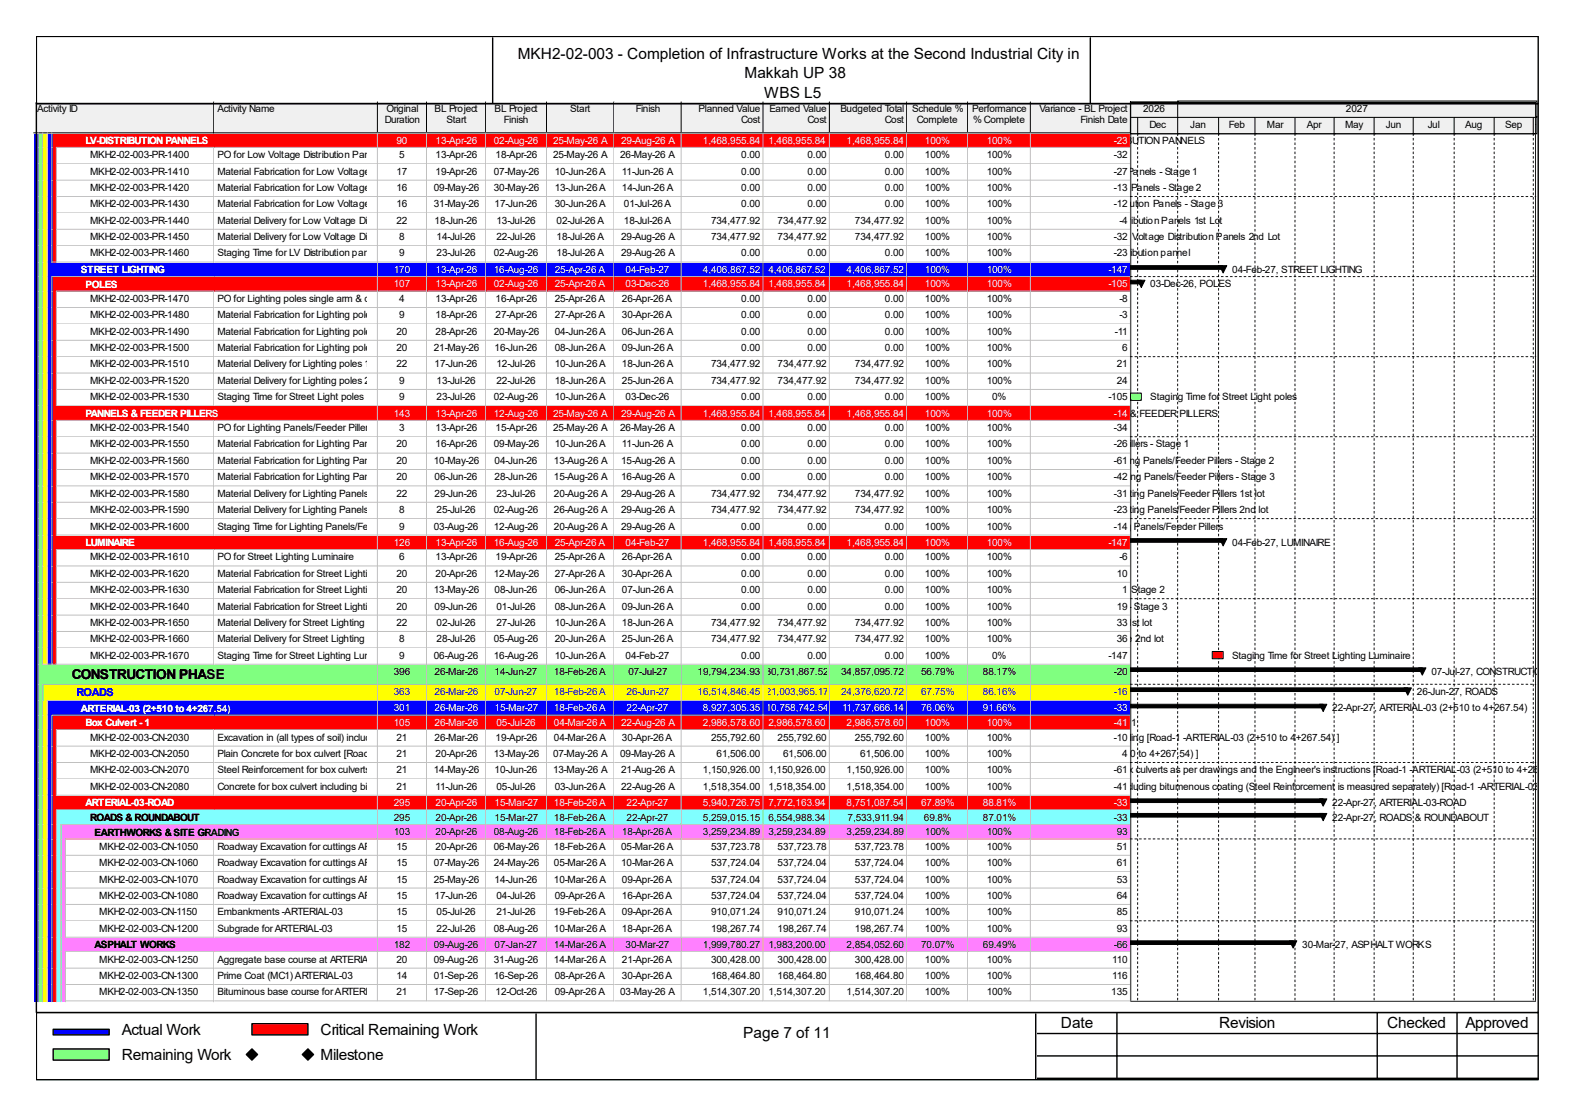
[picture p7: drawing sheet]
<svg xmlns="http://www.w3.org/2000/svg" width="297mm" height="210mm" viewBox="0 0 297 210" stroke-linecap="round" stroke-linejoin="round" font-family="sans-serif">
<defs><g id="words">
<g font-size="2.9">
<text x="97.6" y="11.1">MKH2-02-003 - Completion of Infrastructure Works at the Second Industrial City in</text>
<text x="140.3" y="14.8">Makkah UP 38</text>
<text x="144" y="18.5">WBS L5</text>
<text x="22.9" y="194.9">Actual Work</text>
<text x="60.4" y="194.9">Critical Remaining Work</text>
<text x="140.1" y="195.5">Page 7 of 11</text>
<text x="199.9" y="193.6">Date</text>
<text x="229.7" y="193.6">Revision</text>
<text x="261.4" y="193.6">Checked</text>
<text x="276.2" y="193.6">Approved</text>
<text x="22.9" y="199.7">Remaining Work</text>
<text x="60.4" y="199.7">Milestone</text>
</g>
<text font-size="2.6" x="13.5" y="127.9">CONSTRUCTION PHASE</text>
<text font-size="2.1" fill="#00f" x="14.4" y="131.1">ROADS</text>
<g font-size="1.9">
<text x="7" y="21.1">Activity ID</text>
<text x="41" y="21.1">Activity Name</text>
<text x="72.5" y="23.1">Duration</text>
<text x="72.9" y="21.1">Original</text>
<text x="81.9" y="21.1">BL Project</text>
<text x="84.2" y="23.1">Start</text>
<text x="93.2" y="21.1">BL Project</text>
<text x="95" y="23.1">Finish</text>
<text x="107.4" y="21.1">Start</text>
<text x="119.8" y="21.1">Finish</text>
<text x="131.6" y="21.1">Planned Value</text>
<text x="139.7" y="23.1">Cost</text>
<text x="145" y="21.1">Earned Value</text>
<text x="152.2" y="23.1">Cost</text>
<text x="158.4" y="21.1">Budgeted Total</text>
<text x="166.8" y="23.1">Cost</text>
<text x="171.9" y="21.1">Schedule %</text>
<text x="172.8" y="23.1">Complete</text>
<text x="183.2" y="21.1">Performance</text>
<text x="183.4" y="23.1">% Complete</text>
<text x="195.9" y="21.1">Variance - BL Project</text>
<text x="203.6" y="23.1">Finish Date</text>
<text x="215.4" y="21.1">2026</text>
<text x="253.7" y="21.1">2027</text>
<text x="286.7" y="23.6">Oct</text>
<text x="17" y="29.8">MKH2-02-003-PR-1400</text>
<text x="41" y="29.8">PO for Low Voltage Distribution Panels</text>
<text x="75.2" y="29.8">5</text>
<text x="82.1" y="29.8">13-Apr-26</text>
<text x="93.4" y="29.8">18-Apr-26</text>
<text x="104.2" y="29.8">25-May-26 A</text>
<text x="116.9" y="29.8">26-May-26 A</text>
<text x="139.7" y="29.8">0.00</text>
<text x="152.2" y="29.8">0.00</text>
<text x="166.8" y="29.8">0.00</text>
<text x="174.3" y="29.8">100%</text>
<text x="186" y="29.8">100%</text>
<text x="193.3" y="27.1">29-Aug-26 A, LV-DISTRIBUTION PANNELS</text>
<text x="209.9" y="29.8">-32</text>
<text x="216.6" y="24.1">Dec</text>
<text x="224.3" y="24.1">Jan</text>
<text x="231.6" y="24.1">Feb</text>
<text x="238.8" y="24.1">Mar</text>
<text x="246.3" y="24.1">Apr</text>
<text x="253.5" y="24.1">May</text>
<text x="261.2" y="24.1">Jun</text>
<text x="269.1" y="24.1">Jul</text>
<text x="276.1" y="24.1">Aug</text>
<text x="283.6" y="24.1">Sep</text>
<text x="17" y="32.9">MKH2-02-003-PR-1410</text>
<text x="17" y="36">MKH2-02-003-PR-1420</text>
<text x="41" y="32.9">Material Fabrication for Low Voltage Distribution Panels - Stage 107-May-26</text>
<text x="41" y="36">Material Fabrication for Low Voltage Distribution Panels - Stage 230-May-26</text>
<text x="74.7" y="32.9">17</text>
<text x="74.7" y="36">16</text>
<text x="81.7" y="36">09-May-26</text>
<text x="82.1" y="32.9">19-Apr-26</text>
<text x="104.6" y="32.9">10-Jun-26 A</text>
<text x="104.6" y="36">13-Jun-26 A</text>
<text x="117.2" y="32.9">11-Jun-26 A</text>
<text x="117.2" y="36">14-Jun-26 A</text>
<text x="139.7" y="32.9">0.00</text>
<text x="139.7" y="36">0.00</text>
<text x="152.2" y="32.9">0.00</text>
<text x="152.2" y="36">0.00</text>
<text x="166.8" y="32.9">0.00</text>
<text x="166.8" y="36">0.00</text>
<text x="173.9" y="32.9">Material Fabrication for Low Voltage Distribution Panels - Stage 1</text>
<text x="174.3" y="32.9">100%</text>
<text x="174.3" y="36">100%</text>
<text x="174.6" y="36">Material Fabrication for Low Voltage Distribution Panels - Stage 2</text>
<text x="186" y="32.9">100%</text>
<text x="186" y="36">100%</text>
<text x="209.9" y="32.9">-27</text>
<text x="209.9" y="36">-13</text>
<text x="17" y="39.1">MKH2-02-003-PR-1430</text>
<text x="41" y="39.1">Material Fabrication for Low Voltage Distribution Panels - Stage 3</text>
<text x="74.7" y="39.1">16</text>
<text x="81.7" y="39.1">31-May-26</text>
<text x="93.2" y="39.1">17-Jun-26</text>
<text x="104.6" y="39.1">30-Jun-26 A</text>
<text x="117.6" y="39.1">01-Jul-26 A</text>
<text x="139.7" y="39.1">0.00</text>
<text x="152.2" y="39.1">0.00</text>
<text x="166.8" y="39.1">0.00</text>
<text x="174.3" y="39.1">100%Material Fabrication for Low Voltage Distribution Panels - Stage 3</text>
<text x="186" y="39.1">100%</text>
<text x="209.9" y="39.1">-12</text>
<text x="17" y="42.1">MKH2-02-003-PR-1440</text>
<text x="17" y="45.2">MKH2-02-003-PR-1450</text>
<text x="41" y="42.1">Material Delivery for Low Voltage Distribution Panels 1st Lot</text>
<text x="41" y="45.2">Material Delivery for Low Voltage Distribution Panels 2nd Lot</text>
<text x="74.7" y="42.1">22</text>
<text x="75.2" y="45.2">8</text>
<text x="81.9" y="42.1">18-Jun-26</text>
<text x="82.3" y="45.2">14-Jul-26</text>
<text x="93.6" y="42.1">13-Jul-26</text>
<text x="93.6" y="45.2">22-Jul-26</text>
<text x="104.9" y="42.1">02-Jul-26 A</text>
<text x="104.9" y="45.2">18-Jul-26 A</text>
<text x="117.1" y="45.2">29-Aug-26 A</text>
<text x="117.6" y="42.1">18-Jul-26 A</text>
<text x="134" y="42.1">734,477.92</text>
<text x="134" y="45.2">734,477.92</text>
<text x="146.5" y="42.1">734,477.92</text>
<text x="146.5" y="45.2">734,477.92</text>
<text x="161.1" y="42.1">734,477.92</text>
<text x="161.1" y="45.2">734,477.92</text>
<text x="174.3" y="42.1">100%</text>
<text x="174.3" y="45.2">100%</text>
<text x="183" y="42.1">Material Delivery for Low Voltage Distribution Panels 1st Lot</text>
<text x="186" y="42.1">100%</text>
<text x="186" y="45.2">100%</text>
<text x="193.3" y="45.2">Material Delivery for Low Voltage Distribution Panels 2nd Lot</text>
<text x="209.9" y="45.2">-32</text>
<text x="211" y="42.1">-4</text>
<text x="17" y="48.3">MKH2-02-003-PR-1460</text>
<text x="41" y="48.3">Staging Time for LV Distribution pannel</text>
<text x="75.2" y="48.3">9</text>
<text x="82.3" y="48.3">23-Jul-26</text>
<text x="93" y="48.3">02-Aug-26</text>
<text x="104.9" y="48.3">18-Jul-26 A</text>
<text x="117.1" y="48.3">29-Aug-26 A</text>
<text x="139.7" y="48.3">0.00</text>
<text x="152.2" y="48.3">0.00</text>
<text x="166.8" y="48.3">0.00</text>
<text x="174.3" y="48.3">100%</text>
<text x="186" y="48.3">100%</text>
<text x="193.3" y="48.3">Staging Time for LV Distribution pannel</text>
<text x="209.9" y="48.3">-23</text>
<text x="232.2" y="51.4">04-Feb-27, STREET LIGHTING</text>
<text x="17" y="56.9">MKH2-02-003-PR-1470</text>
<text x="17" y="60">MKH2-02-003-PR-1480</text>
<text x="41" y="56.9">PO for Lighting poles single arm &amp; double arm</text>
<text x="41" y="60">Material Fabrication for Lighting poles - Stage 1</text>
<text x="75.2" y="56.9">4</text>
<text x="75.2" y="60">9</text>
<text x="82.1" y="56.9">13-Apr-26</text>
<text x="82.1" y="60">18-Apr-26</text>
<text x="93.4" y="56.9">16-Apr-26</text>
<text x="93.4" y="60">27-Apr-26</text>
<text x="104.6" y="56.9">25-Apr-26 A</text>
<text x="104.6" y="60">27-Apr-26 A</text>
<text x="117.2" y="56.9">26-Apr-26 A</text>
<text x="117.2" y="60">30-Apr-26 A</text>
<text x="139.7" y="56.9">0.00</text>
<text x="139.7" y="60">0.00</text>
<text x="152.2" y="56.9">0.00</text>
<text x="152.2" y="60">0.00</text>
<text x="166.8" y="56.9">0.00</text>
<text x="166.8" y="60">0.00</text>
<text x="174.3" y="56.9">100%</text>
<text x="174.3" y="60">100%</text>
<text x="186" y="56.9">100%</text>
<text x="186" y="60">100%</text>
<text x="211" y="56.9">-8</text>
<text x="211" y="60">-3</text>
<text x="216.8" y="54.1">03-Dec-26, POLES</text>
<text x="17" y="63">MKH2-02-003-PR-1490</text>
<text x="41" y="63">Material Fabrication for Lighting poles - Stage 2</text>
<text x="74.7" y="63">20</text>
<text x="82.1" y="63">28-Apr-26</text>
<text x="93" y="63">20-May-26</text>
<text x="104.6" y="63">04-Jun-26 A</text>
<text x="117.2" y="63">06-Jun-26 A</text>
<text x="139.7" y="63">0.00</text>
<text x="152.2" y="63">0.00</text>
<text x="166.8" y="63">0.00</text>
<text x="174.3" y="63">100%</text>
<text x="186" y="63">100%</text>
<text x="210.1" y="63">-11</text>
<text x="17" y="66.1">MKH2-02-003-PR-1500</text>
<text x="17" y="69.2">MKH2-02-003-PR-1510</text>
<text x="41" y="66.1">Material Fabrication for Lighting poles - Stage 3</text>
<text x="41" y="69.2">Material Delivery for Lighting poles 1st lot 22</text>
<text x="74.7" y="66.1">20</text>
<text x="81.7" y="66.1">21-May-26</text>
<text x="81.9" y="69.2">17-Jun-26</text>
<text x="93.2" y="66.1">16-Jun-26</text>
<text x="93.6" y="69.2">12-Jul-26</text>
<text x="104.6" y="66.1">08-Jun-26 A</text>
<text x="104.6" y="69.2">10-Jun-26 A</text>
<text x="117.2" y="66.1">09-Jun-26 A</text>
<text x="117.2" y="69.2">18-Jun-26 A</text>
<text x="134" y="69.2">734,477.92</text>
<text x="139.7" y="66.1">0.00</text>
<text x="146.5" y="69.2">734,477.92</text>
<text x="152.2" y="66.1">0.00</text>
<text x="161.1" y="69.2">734,477.92</text>
<text x="166.8" y="66.1">0.00</text>
<text x="174.3" y="66.1">100%</text>
<text x="174.3" y="69.2">100%</text>
<text x="186" y="66.1">100%</text>
<text x="186" y="69.2">100%</text>
<text x="210.5" y="69.2">21</text>
<text x="211.5" y="66.1">6</text>
<text x="17" y="72.3">MKH2-02-003-PR-1520</text>
<text x="17" y="75.4">MKH2-02-003-PR-1530</text>
<text x="41" y="72.3">Material Delivery for Lighting poles 2nd lot 9</text>
<text x="41" y="75.4">Staging Time for Street Light poles</text>
<text x="75.2" y="75.4">9</text>
<text x="82.3" y="72.3">13-Jul-26</text>
<text x="82.3" y="75.4">23-Jul-26</text>
<text x="93" y="75.4">02-Aug-26</text>
<text x="93.6" y="72.3">22-Jul-26</text>
<text x="104.6" y="72.3">18-Jun-26 A</text>
<text x="104.6" y="75.4">10-Jun-26 A</text>
<text x="117.2" y="72.3">25-Jun-26 A</text>
<text x="117.9" y="75.4">03-Dec-26</text>
<text x="134" y="72.3">734,477.92</text>
<text x="139.7" y="75.4">0.00</text>
<text x="146.5" y="72.3">734,477.92</text>
<text x="152.2" y="75.4">0.00</text>
<text x="161.1" y="72.3">734,477.92</text>
<text x="166.8" y="75.4">0.00</text>
<text x="174.3" y="72.3">100%</text>
<text x="174.3" y="75.4">100%</text>
<text x="186" y="72.3">100%</text>
<text x="187" y="75.4">0%</text>
<text x="208.9" y="75.4">-105</text>
<text x="210.5" y="72.3">24</text>
<text x="216.8" y="75.4">Staging Time for Street Light poles</text>
<text x="17" y="81.2">MKH2-02-003-PR-1540</text>
<text x="41" y="81.2">PO for Lighting Panels/Feeder Pillers</text>
<text x="75.2" y="81.2">3</text>
<text x="82.1" y="81.2">13-Apr-26</text>
<text x="93.4" y="81.2">15-Apr-26</text>
<text x="104.2" y="81.2">25-May-26 A</text>
<text x="116.9" y="81.2">26-May-26 A</text>
<text x="139.7" y="81.2">0.00</text>
<text x="152.2" y="81.2">0.00</text>
<text x="166.8" y="81.2">0.00</text>
<text x="174.3" y="81.2">100%</text>
<text x="186" y="81.2">100%</text>
<text x="193.3" y="78.5">29-Aug-26 A, PANNELS &amp; FEEDER PILLERS</text>
<text x="209.9" y="81.2">-34</text>
<text x="17" y="84.3">MKH2-02-003-PR-1550</text>
<text x="17" y="87.4">MKH2-02-003-PR-1560</text>
<text x="41" y="84.3">Material Fabrication for Lighting Panels/Feeder Pillers - Stage 1</text>
<text x="41" y="87.4">Material Fabrication for Lighting Panels/Feeder Pillers - Stage 2</text>
<text x="74.7" y="84.3">20</text>
<text x="74.7" y="87.4">20</text>
<text x="81.7" y="87.4">10-May-26</text>
<text x="82.1" y="84.3">16-Apr-26</text>
<text x="93" y="84.3">09-May-26</text>
<text x="93.2" y="87.4">04-Jun-26</text>
<text x="104.4" y="87.4">13-Aug-26 A</text>
<text x="104.6" y="84.3">10-Jun-26 A</text>
<text x="117.1" y="87.4">15-Aug-26 A</text>
<text x="117.2" y="84.3">11-Jun-26 A</text>
<text x="139.7" y="84.3">0.00</text>
<text x="139.7" y="87.4">0.00</text>
<text x="152.2" y="84.3">0.00</text>
<text x="152.2" y="87.4">0.00</text>
<text x="166.8" y="84.3">0.00</text>
<text x="166.8" y="87.4">0.00</text>
<text x="173.9" y="84.3">Material Fabrication for Lighting Panels/Feeder Pillers - Stage 1</text>
<text x="174.3" y="84.3">100%</text>
<text x="174.3" y="87.4">100%</text>
<text x="186" y="84.3">100%</text>
<text x="186" y="87.4">100%Material Fabrication for Lighting Panels/Feeder Pillers - Stage 2</text>
<text x="209.9" y="84.3">-26</text>
<text x="209.9" y="87.4">-61</text>
<text x="17" y="90.5">MKH2-02-003-PR-1570</text>
<text x="17" y="93.6">MKH2-02-003-PR-1580</text>
<text x="41" y="90.5">Material Fabrication for Lighting Panels/Feeder Pillers - Stage 3</text>
<text x="41" y="93.6">Material Delivery for Lighting Panels/Feeder Pillers 1st lot</text>
<text x="74.7" y="90.5">20</text>
<text x="74.7" y="93.6">22</text>
<text x="81.9" y="90.5">06-Jun-26</text>
<text x="81.9" y="93.6">29-Jun-26</text>
<text x="93.2" y="90.5">28-Jun-26</text>
<text x="93.6" y="93.6">23-Jul-26</text>
<text x="104.4" y="90.5">15-Aug-26 A</text>
<text x="104.4" y="93.6">20-Aug-26 A</text>
<text x="117.1" y="90.5">16-Aug-26 A</text>
<text x="117.1" y="93.6">29-Aug-26 A</text>
<text x="134" y="93.6">734,477.92</text>
<text x="139.7" y="90.5">0.00</text>
<text x="146.5" y="93.6">734,477.92</text>
<text x="152.2" y="90.5">0.00</text>
<text x="161.1" y="93.6">734,477.92</text>
<text x="166.8" y="90.5">0.00</text>
<text x="174.3" y="90.5">100%</text>
<text x="174.3" y="93.6">100%</text>
<text x="186" y="90.5">100%Material Fabrication for Lighting Panels/Feeder Pillers - Stage 3</text>
<text x="186" y="93.6">100%</text>
<text x="193.3" y="93.6">Material Delivery for Lighting Panels/Feeder Pillers 1st lot</text>
<text x="209.9" y="90.5">-42</text>
<text x="209.9" y="93.6">-31</text>
<text x="17" y="96.6">MKH2-02-003-PR-1590</text>
<text x="17" y="99.7">MKH2-02-003-PR-1600</text>
<text x="41" y="96.6">Material Delivery for Lighting Panels/Feeder Pillers 2nd lot</text>
<text x="41" y="99.7">Staging Time for Lighting Panels/Feeder Pillers</text>
<text x="75.2" y="96.6">8</text>
<text x="75.2" y="99.7">9</text>
<text x="81.7" y="99.7">03-Aug-26</text>
<text x="82.3" y="96.6">25-Jul-26</text>
<text x="93" y="96.6">02-Aug-26</text>
<text x="93" y="99.7">12-Aug-26</text>
<text x="104.4" y="96.6">26-Aug-26 A</text>
<text x="104.4" y="99.7">20-Aug-26 A</text>
<text x="117.1" y="96.6">29-Aug-26 A</text>
<text x="117.1" y="99.7">29-Aug-26 A</text>
<text x="134" y="96.6">734,477.92</text>
<text x="139.7" y="99.7">0.00</text>
<text x="146.5" y="96.6">734,477.92</text>
<text x="152.2" y="99.7">0.00</text>
<text x="161.1" y="96.6">734,477.92</text>
<text x="166.8" y="99.7">0.00</text>
<text x="174.3" y="96.6">100%</text>
<text x="174.3" y="99.7">100%</text>
<text x="186" y="96.6">100%</text>
<text x="186" y="99.7">100%</text>
<text x="193.3" y="96.6">Material Delivery for Lighting Panels/Feeder Pillers 2nd lot</text>
<text x="193.3" y="99.7">Staging Time for Lighting Panels/Feeder Pillers</text>
<text x="209.9" y="96.6">-23</text>
<text x="209.9" y="99.7">-14</text>
<text x="17" y="105.5">MKH2-02-003-PR-1610</text>
<text x="41" y="105.5">PO for Street Lighting Luminaire</text>
<text x="75.2" y="105.5">6</text>
<text x="82.1" y="105.5">13-Apr-26</text>
<text x="93.4" y="105.5">19-Apr-26</text>
<text x="104.6" y="105.5">25-Apr-26 A</text>
<text x="117.2" y="105.5">26-Apr-26 A</text>
<text x="139.7" y="105.5">0.00</text>
<text x="152.2" y="105.5">0.00</text>
<text x="166.8" y="105.5">0.00</text>
<text x="174.3" y="105.5">100%</text>
<text x="186" y="105.5">100%</text>
<text x="211" y="105.5">-6</text>
<text x="232.2" y="102.8">04-Feb-27, LUMINAIRE</text>
<text x="17" y="108.6">MKH2-02-003-PR-1620</text>
<text x="17" y="111.7">MKH2-02-003-PR-1630</text>
<text x="41" y="108.6">Material Fabrication for Street Lighting Luminaire - Stage 1</text>
<text x="41" y="111.7">Material Fabrication for Street Lighting Luminaire - Stage 2</text>
<text x="74.7" y="108.6">20</text>
<text x="74.7" y="111.7">20</text>
<text x="81.7" y="111.7">13-May-26</text>
<text x="82.1" y="108.6">20-Apr-26</text>
<text x="93" y="108.6">12-May-26</text>
<text x="93.2" y="111.7">08-Jun-26</text>
<text x="104.6" y="108.6">27-Apr-26 A</text>
<text x="104.6" y="111.7">06-Jun-26 A</text>
<text x="117.2" y="108.6">30-Apr-26 A</text>
<text x="117.2" y="111.7">07-Jun-26 A</text>
<text x="139.7" y="108.6">0.00</text>
<text x="139.7" y="111.7">0.00</text>
<text x="152.2" y="108.6">0.00</text>
<text x="152.2" y="111.7">0.00</text>
<text x="166.8" y="108.6">0.00</text>
<text x="166.8" y="111.7">0.00</text>
<text x="172.9" y="111.7">Material Fabrication for Street Lighting Luminaire - Stage 2</text>
<text x="174.3" y="108.6">100%</text>
<text x="174.3" y="111.7">100%</text>
<text x="186" y="108.6">100%</text>
<text x="186" y="111.7">100%</text>
<text x="210.5" y="108.6">10</text>
<text x="211.5" y="111.7">1</text>
<text x="17" y="114.8">MKH2-02-003-PR-1640</text>
<text x="17" y="117.9">MKH2-02-003-PR-1650</text>
<text x="41" y="114.8">Material Fabrication for Street Lighting Luminaire - Stage 3</text>
<text x="41" y="117.9">Material Delivery for Street Lighting Luminaire 1st lot02-Jul-26</text>
<text x="74.7" y="114.8">20</text>
<text x="74.7" y="117.9">22</text>
<text x="81.9" y="114.8">09-Jun-26</text>
<text x="93.6" y="114.8">01-Jul-26</text>
<text x="93.6" y="117.9">27-Jul-26</text>
<text x="104.6" y="114.8">08-Jun-26 A</text>
<text x="104.6" y="117.9">10-Jun-26 A</text>
<text x="117.2" y="114.8">09-Jun-26 A</text>
<text x="117.2" y="117.9">18-Jun-26 A</text>
<text x="134" y="117.9">734,477.92</text>
<text x="139.7" y="114.8">0.00</text>
<text x="146.5" y="117.9">734,477.92</text>
<text x="152.2" y="114.8">0.00</text>
<text x="161.1" y="117.9">734,477.92</text>
<text x="166.8" y="114.8">0.00</text>
<text x="173.4" y="114.8">Material Fabrication for Street Lighting Luminaire - Stage 3</text>
<text x="174.3" y="114.8">100%</text>
<text x="174.3" y="117.9">100%</text>
<text x="175.7" y="117.9">Material Delivery for Street Lighting Luminaire 1st lot</text>
<text x="186" y="114.8">100%</text>
<text x="186" y="117.9">100%</text>
<text x="210.5" y="114.8">19</text>
<text x="210.5" y="117.9">33</text>
<text x="17" y="121">MKH2-02-003-PR-1660</text>
<text x="17" y="124.1">MKH2-02-003-PR-1670</text>
<text x="41" y="121">Material Delivery for Street Lighting Luminaire 2nd lot</text>
<text x="41" y="124.1">Staging Time for Street Lighting Luminaire 9</text>
<text x="75.2" y="121">8</text>
<text x="81.7" y="124.1">06-Aug-26</text>
<text x="82.3" y="121">28-Jul-26</text>
<text x="93" y="121">05-Aug-26</text>
<text x="93" y="124.1">16-Aug-26</text>
<text x="104.6" y="121">20-Jun-26 A</text>
<text x="104.6" y="124.1">10-Jun-26 A</text>
<text x="117.2" y="121">25-Jun-26 A</text>
<text x="117.9" y="124.1">04-Feb-27</text>
<text x="134" y="121">734,477.92</text>
<text x="139.7" y="124.1">0.00</text>
<text x="146.5" y="121">734,477.92</text>
<text x="152.2" y="124.1">0.00</text>
<text x="161.1" y="121">734,477.92</text>
<text x="166.8" y="124.1">0.00</text>
<text x="174.3" y="121">100%</text>
<text x="174.3" y="124.1">100%</text>
<text x="177.2" y="121">Material Delivery for Street Lighting Luminaire 2nd lot</text>
<text x="186" y="121">100%</text>
<text x="187" y="124.1">0%</text>
<text x="208.9" y="124.1">-147</text>
<text x="210.5" y="121">36</text>
<text x="232.2" y="124.1">Staging Time for Street Lighting Luminaire</text>
<text x="74.2" y="127.2">396</text>
<text x="81.9" y="127.2">26-Mar-26</text>
<text x="93.2" y="127.2">14-Jun-27</text>
<text x="104.4" y="127.2">18-Feb-26 A</text>
<text x="118.4" y="127.2">07-Jul-27</text>
<text x="131.4" y="127.2">19,794,234.93</text>
<text x="144.3" y="127.2">30,731,867.52</text>
<text x="158.5" y="127.2">34,857,095.72</text>
<text x="173.6" y="127.2">56.79%</text>
<text x="185.3" y="127.2">88.17%</text>
<text x="209.9" y="127.2">-20</text>
<text x="267" y="130.9">26-Jun-27, ROADS</text>
<text x="269.7" y="127.2">07-Jul-27, CONSTRUCTION PHASE</text>
<text x="251.1" y="134">22-Apr-27, ARTERIAL-03 (2+510 to 4+267.54)</text>
<text x="17" y="139.5">MKH2-02-003-CN-2030</text>
<text x="17" y="142.6">MKH2-02-003-CN-2050</text>
<text x="41" y="139.5">Excavation in (all types of soil) including all the required backfilling [Road-1 -ARTERIAL-03 (2+510 to 4+267.54) ]</text>
<text x="41" y="142.6">Plain Concrete for box culvert [Road-1 -ARTERIAL-03 (2+510 to 4+267.54) ]</text>
<text x="74.7" y="139.5">21</text>
<text x="74.7" y="142.6">21</text>
<text x="81.9" y="139.5">26-Mar-26</text>
<text x="82.1" y="142.6">20-Apr-26</text>
<text x="93" y="142.6">13-May-26</text>
<text x="93.4" y="139.5">19-Apr-26</text>
<text x="104.2" y="142.6">07-May-26 A</text>
<text x="104.4" y="139.5">04-Mar-26 A</text>
<text x="116.9" y="142.6">09-May-26 A</text>
<text x="117.2" y="139.5">30-Apr-26 A</text>
<text x="134" y="139.5">255,792.60</text>
<text x="135" y="142.6">61,506.00</text>
<text x="146.5" y="139.5">255,792.60</text>
<text x="147.6" y="142.6">61,506.00</text>
<text x="161.1" y="139.5">255,792.60</text>
<text x="162.1" y="142.6">61,506.00</text>
<text x="163.7" y="139.5">Excavation in (all types of soil) including all the required backfilling [Road-1 -ARTERIAL-03 (2+510 to 4+267.54) ]</text>
<text x="165.7" y="142.6">Plain Concrete for box culvert [Road-1 -ARTERIAL-03 (2+510 to 4+267.54) ]</text>
<text x="174.3" y="139.5">100%</text>
<text x="174.3" y="142.6">100%</text>
<text x="186" y="139.5">100%</text>
<text x="186" y="142.6">100%</text>
<text x="209.9" y="139.5">-10</text>
<text x="211.5" y="142.6">4</text>
<text x="17" y="145.7">MKH2-02-003-CN-2070</text>
<text x="17" y="148.8">MKH2-02-003-CN-2080</text>
<text x="41" y="145.7">Steel Reinforcement for box culverts as per drawings and the Engineer's instructions [Road-1 -ARTERIAL-03 (2+510 to 4+26</text>
<text x="41" y="148.8">Concrete for box culvert including bitumenous coating (Steel Reinforcement is measured separately) [Road-1 -ARTERIAL-03</text>
<text x="74.7" y="145.7">21</text>
<text x="74.7" y="148.8">21</text>
<text x="81.7" y="145.7">14-May-26</text>
<text x="82.1" y="148.8">11-Jun-26</text>
<text x="93.2" y="145.7">10-Jun-26</text>
<text x="93.6" y="148.8">05-Jul-26</text>
<text x="104.2" y="145.7">13-May-26 A</text>
<text x="104.6" y="148.8">03-Jun-26 A</text>
<text x="117.1" y="145.7">21-Aug-26 A</text>
<text x="117.1" y="148.8">22-Aug-26 A</text>
<text x="132.5" y="145.7">1,150,926.00</text>
<text x="132.5" y="148.8">1,518,354.00</text>
<text x="144.8" y="145.7">1,150,926.00</text>
<text x="144.8" y="148.8">1,518,354.00</text>
<text x="159.6" y="145.7">1,150,926.00</text>
<text x="159.6" y="148.8">1,518,354.00</text>
<text x="174.3" y="145.7">100%</text>
<text x="174.3" y="148.8">100%</text>
<text x="186" y="145.7">100% Steel Reinforcement for box culverts as per drawings and the Engineer's instructions [Road-1 -ARTERIAL-03 (2+510 to 4+26</text>
<text x="186" y="148.8">100% Concrete for box culvert including bitumenous coating (Steel Reinforcement is measured separately) [Road-1 -ARTERIAL-03</text>
<text x="209.9" y="145.7">-61</text>
<text x="209.9" y="148.8">-41</text>
<text x="17" y="154.6">ROADS &amp; ROUNDABOUT</text>
<text x="74.2" y="154.6">295</text>
<text x="82.1" y="154.6">20-Apr-26</text>
<text x="93.2" y="154.6">15-Mar-27</text>
<text x="104.4" y="154.6">18-Feb-26 A</text>
<text x="118.1" y="154.6">22-Apr-27</text>
<text x="132.5" y="154.6">5,259,015.15</text>
<text x="144.8" y="154.6">6,554,988.34</text>
<text x="159.7" y="154.6">7,533,911.94</text>
<text x="174.1" y="154.6">69.8%</text>
<text x="185.3" y="154.6">87.01%</text>
<text x="209.9" y="154.6">-33</text>
<text x="251.1" y="151.8">22-Apr-27, ARTERIAL-03-ROAD</text>
<text x="251.1" y="154.6">22-Apr-27, ROADS &amp; ROUNDABOUT</text>
<text x="17.8" y="157.4">EARTHWORKS &amp; SITE GRADING</text>
<text x="18.7" y="160.1">MKH2-02-003-CN-1050</text>
<text x="41" y="160.1">Roadway Excavation for cuttings ARTERIAL-03 Stage-1</text>
<text x="74.2" y="157.3">103</text>
<text x="74.7" y="160.1">15</text>
<text x="82.1" y="157.3">20-Apr-26</text>
<text x="82.1" y="160.1">20-Apr-26</text>
<text x="93" y="157.3">08-Aug-26</text>
<text x="93" y="160.1">06-May-26</text>
<text x="104.4" y="157.3">18-Feb-26 A</text>
<text x="104.4" y="160.1">18-Feb-26 A</text>
<text x="117.1" y="160.1">05-Mar-26 A</text>
<text x="117.2" y="157.3">18-Apr-26 A</text>
<text x="132.5" y="157.3">3,259,234.89</text>
<text x="134" y="160.1">537,723.78</text>
<text x="144.8" y="157.3">3,259,234.89</text>
<text x="146.5" y="160.1">537,723.78</text>
<text x="159.6" y="157.3">3,259,234.89</text>
<text x="161.1" y="160.1">537,723.78</text>
<text x="174.3" y="157.3">100%</text>
<text x="174.3" y="160.1">100%</text>
<text x="186" y="157.3">100%</text>
<text x="186" y="160.1">100%</text>
<text x="210.5" y="157.3">93</text>
<text x="210.5" y="160.1">51</text>
<text x="18.7" y="163.2">MKH2-02-003-CN-1060</text>
<text x="18.7" y="166.2">MKH2-02-003-CN-1070</text>
<text x="41" y="163.2">Roadway Excavation for cuttings ARTERIAL-03 Stage-2</text>
<text x="41" y="166.2">Roadway Excavation for cuttings ARTERIAL-03 Stage-3</text>
<text x="74.7" y="163.2">15</text>
<text x="74.7" y="166.2">15</text>
<text x="81.7" y="163.2">07-May-26</text>
<text x="81.7" y="166.2">25-May-26</text>
<text x="93" y="163.2">24-May-26</text>
<text x="93.2" y="166.2">14-Jun-26</text>
<text x="104.4" y="163.2">05-Mar-26 A</text>
<text x="104.4" y="166.2">10-Mar-26 A</text>
<text x="117.1" y="163.2">10-Mar-26 A</text>
<text x="117.2" y="166.2">09-Apr-26 A</text>
<text x="134" y="163.2">537,724.04</text>
<text x="134" y="166.2">537,724.04</text>
<text x="146.5" y="163.2">537,724.04</text>
<text x="146.5" y="166.2">537,724.04</text>
<text x="161.1" y="163.2">537,724.04</text>
<text x="161.1" y="166.2">537,724.04</text>
<text x="174.3" y="163.2">100%</text>
<text x="174.3" y="166.2">100%</text>
<text x="186" y="163.2">100%</text>
<text x="186" y="166.2">100%</text>
<text x="210.5" y="163.2">61</text>
<text x="210.5" y="166.2">53</text>
<text x="18.7" y="169.3">MKH2-02-003-CN-1080</text>
<text x="18.7" y="172.4">MKH2-02-003-CN-1150</text>
<text x="41" y="169.3">Roadway Excavation for cuttings ARTERIAL-03 Stage-4</text>
<text x="41" y="172.4">Embankments -ARTERIAL-03</text>
<text x="74.7" y="169.3">15</text>
<text x="74.7" y="172.4">15</text>
<text x="81.9" y="169.3">17-Jun-26</text>
<text x="82.3" y="172.4">05-Jul-26</text>
<text x="93.6" y="169.3">04-Jul-26</text>
<text x="93.6" y="172.4">21-Jul-26</text>
<text x="104.4" y="172.4">19-Feb-26 A</text>
<text x="104.6" y="169.3">09-Apr-26 A</text>
<text x="117.2" y="169.3">16-Apr-26 A</text>
<text x="117.2" y="172.4">09-Apr-26 A</text>
<text x="134" y="169.3">537,724.04</text>
<text x="134" y="172.4">910,071.24</text>
<text x="146.5" y="169.3">537,724.04</text>
<text x="146.5" y="172.4">910,071.24</text>
<text x="161.1" y="169.3">537,724.04</text>
<text x="161.1" y="172.4">910,071.24</text>
<text x="174.3" y="169.3">100%</text>
<text x="174.3" y="172.4">100%</text>
<text x="186" y="169.3">100%</text>
<text x="186" y="172.4">100%</text>
<text x="210.5" y="169.3">64</text>
<text x="210.5" y="172.4">85</text>
<text x="17.8" y="178.6">ASPHALT WORKS</text>
<text x="18.7" y="175.5">MKH2-02-003-CN-1200</text>
<text x="41" y="175.5">Subgrade for ARTERIAL-03</text>
<text x="74.2" y="178.6">182</text>
<text x="74.7" y="175.5">15</text>
<text x="81.7" y="178.6">09-Aug-26</text>
<text x="82.3" y="175.5">22-Jul-26</text>
<text x="93" y="175.5">08-Aug-26</text>
<text x="93.2" y="178.6">07-Jan-27</text>
<text x="104.4" y="175.5">10-Mar-26 A</text>
<text x="104.4" y="178.6">14-Mar-26 A</text>
<text x="117.2" y="175.5">18-Apr-26 A</text>
<text x="117.9" y="178.6">30-Mar-27</text>
<text x="132.5" y="178.6">1,999,780.27</text>
<text x="134" y="175.5">198,267.74</text>
<text x="144.8" y="178.6">1,983,200.00</text>
<text x="146.5" y="175.5">198,267.74</text>
<text x="159.6" y="178.6">2,854,052.60</text>
<text x="161.1" y="175.5">198,267.74</text>
<text x="173.6" y="178.6">70.07%</text>
<text x="174.3" y="175.5">100%</text>
<text x="185.3" y="178.6">69.49%</text>
<text x="186" y="175.5">100%</text>
<text x="209.9" y="178.6">-66</text>
<text x="210.5" y="175.5">93</text>
<text x="245.4" y="178.6">30-Mar-27, ASPHALT WORKS</text>
<text x="18.7" y="181.3">MKH2-02-003-CN-1250</text>
<text x="18.7" y="184.4">MKH2-02-003-CN-1300</text>
<text x="41" y="181.3">Aggregate base course at ARTERIAL-03</text>
<text x="41" y="184.4">Prime Coat (MC1) ARTERIAL-03</text>
<text x="74.7" y="181.3">20</text>
<text x="74.7" y="184.4">14</text>
<text x="81.7" y="181.3">09-Aug-26</text>
<text x="81.7" y="184.4">01-Sep-26</text>
<text x="93" y="181.3">31-Aug-26</text>
<text x="93" y="184.4">16-Sep-26</text>
<text x="104.4" y="181.3">14-Mar-26 A</text>
<text x="104.6" y="184.4">08-Apr-26 A</text>
<text x="117.2" y="181.3">21-Apr-26 A</text>
<text x="117.2" y="184.4">30-Apr-26 A</text>
<text x="134" y="181.3">300,428.00</text>
<text x="134" y="184.4">168,464.80</text>
<text x="146.5" y="181.3">300,428.00</text>
<text x="146.5" y="184.4">168,464.80</text>
<text x="161.1" y="181.3">300,428.00</text>
<text x="161.1" y="184.4">168,464.80</text>
<text x="174.3" y="181.3">100%</text>
<text x="174.3" y="184.4">100%</text>
<text x="186" y="181.3">100%</text>
<text x="186" y="184.4">100%</text>
<text x="209.6" y="181.3">110</text>
<text x="209.6" y="184.4">116</text>
<text x="18.7" y="187.5">MKH2-02-003-CN-1350</text>
<text x="41" y="187.5">Bituminous base course for ARTERIAL-03</text>
<text x="74.7" y="187.5">21</text>
<text x="81.7" y="187.5">17-Sep-26</text>
<text x="93.4" y="187.5">12-Oct-26</text>
<text x="104.6" y="187.5">09-Apr-26 A</text>
<text x="116.9" y="187.5">03-May-26 A</text>
<text x="132.5" y="187.5">1,514,307.20</text>
<text x="144.8" y="187.5">1,514,307.20</text>
<text x="159.6" y="187.5">1,514,307.20</text>
<text x="174.3" y="187.5">100%</text>
<text x="186" y="187.5">100%</text>
<text x="209.4" y="187.5">135</text>
</g>
<g font-size="1.9" fill="#fff">
<text x="16.1" y="27.1">LV-DISTRIBUTION PANNELS</text>
<text x="74.7" y="27.1">90</text>
<text x="82.1" y="27.1">13-Apr-26</text>
<text x="93" y="27.1">02-Aug-26</text>
<text x="104.2" y="27.1">25-May-26 A</text>
<text x="117.1" y="27.1">29-Aug-26 A</text>
<text x="132.5" y="27.1">1,468,955.84</text>
<text x="144.8" y="27.1">1,468,955.84</text>
<text x="159.6" y="27.1">1,468,955.84</text>
<text x="174.3" y="27.1">100%</text>
<text x="186" y="27.1">100%</text>
<text x="209.9" y="27.1">-23</text>
<text x="15.2" y="51.5">STREET LIGHTING</text>
<text x="74.2" y="51.4">170</text>
<text x="82.1" y="51.4">13-Apr-26</text>
<text x="93" y="51.4">16-Aug-26</text>
<text x="104.6" y="51.4">25-Apr-26 A</text>
<text x="117.9" y="51.4">04-Feb-27</text>
<text x="132.5" y="51.4">4,406,867.52</text>
<text x="144.8" y="51.4">4,406,867.52</text>
<text x="159.6" y="51.4">4,406,867.52</text>
<text x="174.3" y="51.4">100%</text>
<text x="186" y="51.4">100%</text>
<text x="208.9" y="51.4">-147</text>
<text x="16.1" y="54.2">POLES</text>
<text x="74.2" y="54.1">107</text>
<text x="82.1" y="54.1">13-Apr-26</text>
<text x="93" y="54.1">02-Aug-26</text>
<text x="104.6" y="54.1">25-Apr-26 A</text>
<text x="117.9" y="54.1">03-Dec-26</text>
<text x="132.5" y="54.1">1,468,955.84</text>
<text x="144.8" y="54.1">1,468,955.84</text>
<text x="159.6" y="54.1">1,468,955.84</text>
<text x="174.3" y="54.1">100%</text>
<text x="186" y="54.1">100%</text>
<text x="208.9" y="54.1">-105</text>
<text x="16.1" y="78.6">PANNELS &amp; FEEDER PILLERS</text>
<text x="74.2" y="78.5">143</text>
<text x="82.1" y="78.5">13-Apr-26</text>
<text x="93" y="78.5">12-Aug-26</text>
<text x="104.2" y="78.5">25-May-26 A</text>
<text x="117.1" y="78.5">29-Aug-26 A</text>
<text x="132.5" y="78.5">1,468,955.84</text>
<text x="144.8" y="78.5">1,468,955.84</text>
<text x="159.6" y="78.5">1,468,955.84</text>
<text x="174.3" y="78.5">100%</text>
<text x="186" y="78.5">100%</text>
<text x="209.9" y="78.5">-14</text>
<text x="16.1" y="102.9">LUMINAIRE</text>
<text x="74.2" y="102.8">126</text>
<text x="82.1" y="102.8">13-Apr-26</text>
<text x="93" y="102.8">16-Aug-26</text>
<text x="104.6" y="102.8">25-Apr-26 A</text>
<text x="117.9" y="102.8">04-Feb-27</text>
<text x="132.5" y="102.8">1,468,955.84</text>
<text x="144.8" y="102.8">1,468,955.84</text>
<text x="159.6" y="102.8">1,468,955.84</text>
<text x="174.3" y="102.8">100%</text>
<text x="186" y="102.8">100%</text>
<text x="208.9" y="102.8">-147</text>
<text x="15.2" y="134.1">ARTERIAL-03 (2+510 to 4+267.54)</text>
<text x="16.1" y="136.8">Box Culvert - 1</text>
<text x="74.2" y="134">301</text>
<text x="74.2" y="136.7">105</text>
<text x="81.9" y="134">26-Mar-26</text>
<text x="81.9" y="136.7">26-Mar-26</text>
<text x="93.2" y="134">15-Mar-27</text>
<text x="93.6" y="136.7">05-Jul-26</text>
<text x="104.4" y="134">18-Feb-26 A</text>
<text x="104.4" y="136.7">04-Mar-26 A</text>
<text x="117.1" y="136.7">22-Aug-26 A</text>
<text x="118.1" y="134">22-Apr-27</text>
<text x="132.5" y="134">8,927,305.35</text>
<text x="132.5" y="136.7">2,986,578.60</text>
<text x="144.3" y="134">10,758,742.54</text>
<text x="144.8" y="136.7">2,986,578.60</text>
<text x="158.7" y="134">11,737,666.14</text>
<text x="159.6" y="136.7">2,986,578.60</text>
<text x="173.6" y="134">76.06%</text>
<text x="174.3" y="136.7">100%</text>
<text x="185.3" y="134">91.66%</text>
<text x="186" y="136.7">100% 22-Aug-26 A, Box Culvert - 1</text>
<text x="209.9" y="134">-33</text>
<text x="209.9" y="136.7">-41</text>
<text x="16.1" y="151.9">ARTERIAL-03-ROAD</text>
<text x="74.2" y="151.8">295</text>
<text x="82.1" y="151.8">20-Apr-26</text>
<text x="93.2" y="151.8">15-Mar-27</text>
<text x="104.4" y="151.8">18-Feb-26 A</text>
<text x="118.1" y="151.8">22-Apr-27</text>
<text x="132.5" y="151.8">5,940,726.75</text>
<text x="144.8" y="151.8">7,772,163.94</text>
<text x="159.6" y="151.8">8,751,087.54</text>
<text x="173.6" y="151.8">67.89%</text>
<text x="185.3" y="151.8">88.81%</text>
<text x="209.9" y="151.8">-33</text>
</g>
<g font-size="1.9" fill="#00f">
<text x="74.2" y="130.9">363</text>
<text x="81.9" y="130.9">26-Mar-26</text>
<text x="93.2" y="130.9">07-Jun-27</text>
<text x="104.4" y="130.9">18-Feb-26 A</text>
<text x="118.1" y="130.9">26-Jun-27</text>
<text x="131.4" y="130.9">16,514,846.45</text>
<text x="144.3" y="130.9">21,003,965.17</text>
<text x="158.5" y="130.9">24,376,620.72</text>
<text x="173.6" y="130.9">67.75%</text>
<text x="185.3" y="130.9">86.16%</text>
<text x="209.9" y="130.9">-16</text>
</g>
</g></defs>
<path d="M6.5 19.2h33.9v6h-33.9z" fill="#f0f0f0"/>
<path d="M40.3 19.2v5.8h-34" fill="none" stroke="#000" stroke-width=".19"/>
<path d="M40.4 19.2h30.9v6h-30.9z" fill="#f0f0f0"/>
<path d="M71.1 19.2v5.8h-30.8" fill="none" stroke="#000" stroke-width=".19"/>
<path d="M71.3 19.2h9.3v6h-9.3z" fill="#f0f0f0"/>
<path d="M80.4 19.2v5.8h-9.3" fill="none" stroke="#000" stroke-width=".19"/>
<path d="M80.6 19.2h11.1v6h-11.1z" fill="#f0f0f0"/>
<path d="M91.5 19.2v5.8h-11.1" fill="none" stroke="#000" stroke-width=".19"/>
<path d="M91.7 19.2h11.5v6h-11.5z" fill="#f0f0f0"/>
<path d="M103 19.2v5.8h-11.5" fill="none" stroke="#000" stroke-width=".19"/>
<path d="M103.2 19.2h12.7v6h-12.7z" fill="#f0f0f0"/>
<path d="M115.7 19.2v5.8h-12.7" fill="none" stroke="#000" stroke-width=".19"/>
<path d="M115.9 19.2h12.6v6h-12.6z" fill="#f0f0f0"/>
<path d="M128.4 19.2v5.8h-12.7" fill="none" stroke="#000" stroke-width=".19"/>
<path d="M128.5 19.2h15.5v6h-15.5z" fill="#f0f0f0"/>
<path d="M143.8 19.2v5.8h-15.4" fill="none" stroke="#000" stroke-width=".19"/>
<path d="M144 19.2h12.5v6h-12.5z" fill="#f0f0f0"/>
<path d="M156.3 19.2v5.8h-12.5" fill="none" stroke="#000" stroke-width=".19"/>
<path d="M156.5 19.2h14.5v6h-14.5z" fill="#f0f0f0"/>
<path d="M170.9 19.2v5.8h-14.6" fill="none" stroke="#000" stroke-width=".19"/>
<path d="M171 19.2h11.5v6h-11.5z" fill="#f0f0f0"/>
<path d="M182.4 19.2v5.8h-11.5" fill="none" stroke="#000" stroke-width=".19"/>
<path d="M182.5 19.2h11.9v6h-11.9z" fill="#f0f0f0"/>
<path d="M194.2 19.2v5.8h-11.8" fill="none" stroke="#000" stroke-width=".19"/>
<path d="M194.4 19.2h18.8v6h-18.8z" fill="#f0f0f0"/>
<path d="M213 19.2v5.8h-18.8" fill="none" stroke="#000" stroke-width=".19"/>
<path d="M6.5 25.2h.9v2.7h-.9z" fill="#00f"/>
<path d="M7.2 25v2.9" fill="none" stroke="#c0c0c0" stroke-width=".19"/>
<path d="M7.4 25.2h.8v2.7h-.8z" fill="#80ff80"/>
<path d="M8.1 25v2.9" fill="none" stroke="#c0c0c0" stroke-width=".19"/>
<path d="M8.2 25.2h.9v2.7h-.9z" fill="#ff0"/>
<path d="M8.9 25v2.9" fill="none" stroke="#c0c0c0" stroke-width=".19"/>
<path d="M9.1 25.2h.8v2.7h-.8z" fill="#00f"/>
<path d="M9.8 25v2.9" fill="none" stroke="#c0c0c0" stroke-width=".19"/>
<path d="M9.9 25.2h30.5v2.7h-30.5z" fill="#f00"/>
<path d="M10.6 27.8h29.8" fill="none" stroke="#c0c0c0" stroke-width=".19"/>
<path d="M40.4 25.2h30.9v2.7h-30.9z" fill="#f00"/>
<path d="M71.1 25v2.8h-30.7" fill="none" stroke="#c0c0c0" stroke-width=".19"/>
<path d="M71.3 25.2h9.3v2.7h-9.3z" fill="#f00"/>
<path d="M80.4 25v2.8h-9.1" fill="none" stroke="#c0c0c0" stroke-width=".19"/>
<path d="M80.6 25.2h11.1v2.7h-11.1z" fill="#f00"/>
<path d="M91.5 25v2.8h-10.9" fill="none" stroke="#c0c0c0" stroke-width=".19"/>
<path d="M91.7 25.2h11.5v2.7h-11.5z" fill="#f00"/>
<path d="M103 25v2.8h-11.3" fill="none" stroke="#c0c0c0" stroke-width=".19"/>
<path d="M103.2 25.2h12.7v2.7h-12.7z" fill="#f00"/>
<path d="M115.7 25v2.8h-12.5" fill="none" stroke="#c0c0c0" stroke-width=".19"/>
<path d="M115.9 25.2h12.6v2.7h-12.6z" fill="#f00"/>
<path d="M128.4 25v2.8h-12.5" fill="none" stroke="#c0c0c0" stroke-width=".19"/>
<path d="M128.5 25.2h15.5v2.7h-15.5z" fill="#f00"/>
<path d="M143.8 25v2.8h-15.3" fill="none" stroke="#c0c0c0" stroke-width=".19"/>
<path d="M144 25.2h12.5v2.7h-12.5z" fill="#f00"/>
<path d="M156.3 25v2.8h-12.3" fill="none" stroke="#c0c0c0" stroke-width=".19"/>
<path d="M156.5 25.2h14.5v2.7h-14.5z" fill="#f00"/>
<path d="M170.9 25v2.8h-14.4" fill="none" stroke="#c0c0c0" stroke-width=".19"/>
<path d="M171 25.2h11.5v2.7h-11.5z" fill="#f00"/>
<path d="M182.4 25v2.8h-11.4" fill="none" stroke="#c0c0c0" stroke-width=".19"/>
<path d="M182.5 25.2h11.9v2.7h-11.9z" fill="#f00"/>
<path d="M194.2 25v2.8h-11.7" fill="none" stroke="#c0c0c0" stroke-width=".19"/>
<path d="M194.4 25.2h18.8v2.7h-18.8z" fill="#f00"/>
<path d="M213 25v2.8h-18.7" fill="none" stroke="#c0c0c0" stroke-width=".19"/>
<path d="M6.5 27.9h.9v3.1h-.9z" fill="#00f"/>
<path d="M7.2 27.8v3.2" fill="none" stroke="#c0c0c0" stroke-width=".19"/>
<path d="M7.4 27.9h.8v3.1h-.8z" fill="#80ff80"/>
<path d="M8.1 27.8v3.2" fill="none" stroke="#c0c0c0" stroke-width=".19"/>
<path d="M8.2 27.9h.9v3.1h-.9z" fill="#ff0"/>
<path d="M8.9 27.8v3.2" fill="none" stroke="#c0c0c0" stroke-width=".19"/>
<path d="M9.1 27.9h.8v3.1h-.8z" fill="#00f"/>
<path d="M9.8 27.8v3.2" fill="none" stroke="#c0c0c0" stroke-width=".19"/>
<path d="M9.9 27.9h.9v3.1h-.9z" fill="#f00"/>
<path d="M10.6 27.8v3.2" fill="none" stroke="#c0c0c0" stroke-width=".19"/>
<path d="M10.8 27.9h29.6v3.1h-29.6z" fill="#fff"/>
<path d="M10.6 30.9h29.8M40.3 27.8v3.2" fill="none" stroke="#c0c0c0" stroke-width=".19"/>
<path d="M40.4 27.9h30.9v3.1h-30.9z" fill="#fff"/>
<path d="M71.1 27.8v3.1h-30.7" fill="none" stroke="#c0c0c0" stroke-width=".19"/>
<path d="M71.3 27.9h9.3v3.1h-9.3z" fill="#fff"/>
<path d="M80.4 27.8v3.1h-9.1" fill="none" stroke="#c0c0c0" stroke-width=".19"/>
<path d="M80.6 27.9h11.1v3.1h-11.1z" fill="#fff"/>
<path d="M91.5 27.8v3.1h-10.9" fill="none" stroke="#c0c0c0" stroke-width=".19"/>
<path d="M91.7 27.9h11.5v3.1h-11.5z" fill="#fff"/>
<path d="M103 27.8v3.1h-11.3" fill="none" stroke="#c0c0c0" stroke-width=".19"/>
<path d="M103.2 27.9h12.7v3.1h-12.7z" fill="#fff"/>
<path d="M115.7 27.8v3.1h-12.5" fill="none" stroke="#c0c0c0" stroke-width=".19"/>
<path d="M115.9 27.9h12.6v3.1h-12.6z" fill="#fff"/>
<path d="M128.4 27.8v3.1h-12.5" fill="none" stroke="#c0c0c0" stroke-width=".19"/>
<path d="M128.5 27.9h15.5v3.1h-15.5z" fill="#fff"/>
<path d="M143.8 27.8v3.1h-15.3" fill="none" stroke="#c0c0c0" stroke-width=".19"/>
<path d="M144 27.9h12.5v3.1h-12.5z" fill="#fff"/>
<path d="M156.3 27.8v3.1h-12.3" fill="none" stroke="#c0c0c0" stroke-width=".19"/>
<path d="M156.5 27.9h14.5v3.1h-14.5z" fill="#fff"/>
<path d="M170.9 27.8v3.1h-14.4" fill="none" stroke="#c0c0c0" stroke-width=".19"/>
<path d="M171 27.9h11.5v3.1h-11.5z" fill="#fff"/>
<path d="M182.4 27.8v3.1h-11.4" fill="none" stroke="#c0c0c0" stroke-width=".19"/>
<path d="M182.5 27.9h11.9v3.1h-11.9z" fill="#fff"/>
<path d="M194.2 27.8v3.1h-11.7" fill="none" stroke="#c0c0c0" stroke-width=".19"/>
<path d="M194.4 27.9h18.8v3.1h-18.8z" fill="#fff"/>
<path d="M213 27.8v3.1h-18.7" fill="none" stroke="#c0c0c0" stroke-width=".19"/>
<path d="M6.5 31h.9v3.1h-.9z" fill="#00f"/>
<path d="M7.2 30.9v3.2" fill="none" stroke="#c0c0c0" stroke-width=".19"/>
<path d="M7.4 31h.8v3.1h-.8z" fill="#80ff80"/>
<path d="M8.1 30.9v3.2" fill="none" stroke="#c0c0c0" stroke-width=".19"/>
<path d="M8.2 31h.9v3.1h-.9z" fill="#ff0"/>
<path d="M8.9 30.9v3.2" fill="none" stroke="#c0c0c0" stroke-width=".19"/>
<path d="M9.1 31h.8v3.1h-.8z" fill="#00f"/>
<path d="M9.8 30.9v3.2" fill="none" stroke="#c0c0c0" stroke-width=".19"/>
<path d="M9.9 31h.9v3.1h-.9z" fill="#f00"/>
<path d="M10.6 30.9v3.2" fill="none" stroke="#c0c0c0" stroke-width=".19"/>
<path d="M10.8 31h29.6v3.1h-29.6z" fill="#fff"/>
<path d="M10.6 33.9h29.8M40.3 30.9v3.2" fill="none" stroke="#c0c0c0" stroke-width=".19"/>
<path d="M40.4 31h30.9v3.1h-30.9z" fill="#fff"/>
<path d="M71.1 30.9v3h-30.7" fill="none" stroke="#c0c0c0" stroke-width=".19"/>
<path d="M71.3 31h9.3v3.1h-9.3z" fill="#fff"/>
<path d="M80.4 30.9v3h-9.1" fill="none" stroke="#c0c0c0" stroke-width=".19"/>
<path d="M80.6 31h11.1v3.1h-11.1z" fill="#fff"/>
<path d="M91.5 30.9v3h-10.9" fill="none" stroke="#c0c0c0" stroke-width=".19"/>
<path d="M91.7 31h11.5v3.1h-11.5z" fill="#fff"/>
<path d="M103 30.9v3h-11.3" fill="none" stroke="#c0c0c0" stroke-width=".19"/>
<path d="M103.2 31h12.7v3.1h-12.7z" fill="#fff"/>
<path d="M115.7 30.9v3h-12.5" fill="none" stroke="#c0c0c0" stroke-width=".19"/>
<path d="M115.9 31h12.6v3.1h-12.6z" fill="#fff"/>
<path d="M128.4 30.9v3h-12.5" fill="none" stroke="#c0c0c0" stroke-width=".19"/>
<path d="M128.5 31h15.5v3.1h-15.5z" fill="#fff"/>
<path d="M143.8 30.9v3h-15.3" fill="none" stroke="#c0c0c0" stroke-width=".19"/>
<path d="M144 31h12.5v3.1h-12.5z" fill="#fff"/>
<path d="M156.3 30.9v3h-12.3" fill="none" stroke="#c0c0c0" stroke-width=".19"/>
<path d="M156.5 31h14.5v3.1h-14.5z" fill="#fff"/>
<path d="M170.9 30.9v3h-14.4" fill="none" stroke="#c0c0c0" stroke-width=".19"/>
<path d="M171 31h11.5v3.1h-11.5z" fill="#fff"/>
<path d="M182.4 30.9v3h-11.4" fill="none" stroke="#c0c0c0" stroke-width=".19"/>
<path d="M182.5 31h11.9v3.1h-11.9z" fill="#fff"/>
<path d="M194.2 30.9v3h-11.7" fill="none" stroke="#c0c0c0" stroke-width=".19"/>
<path d="M194.4 31h18.8v3.1h-18.8z" fill="#fff"/>
<path d="M213 30.9v3h-18.7" fill="none" stroke="#c0c0c0" stroke-width=".19"/>
<path d="M6.5 34.1h.9v3.1h-.9z" fill="#00f"/>
<path d="M7.2 33.9v3.3" fill="none" stroke="#c0c0c0" stroke-width=".19"/>
<path d="M7.4 34.1h.8v3.1h-.8z" fill="#80ff80"/>
<path d="M8.1 33.9v3.3" fill="none" stroke="#c0c0c0" stroke-width=".19"/>
<path d="M8.2 34.1h.9v3.1h-.9z" fill="#ff0"/>
<path d="M8.9 33.9v3.3" fill="none" stroke="#c0c0c0" stroke-width=".19"/>
<path d="M9.1 34.1h.8v3.1h-.8z" fill="#00f"/>
<path d="M9.8 33.9v3.3" fill="none" stroke="#c0c0c0" stroke-width=".19"/>
<path d="M9.9 34.1h.9v3.1h-.9z" fill="#f00"/>
<path d="M10.6 33.9v3.3" fill="none" stroke="#c0c0c0" stroke-width=".19"/>
<path d="M10.8 34.1h29.6v3.1h-29.6z" fill="#fff"/>
<path d="M10.6 37h29.8M40.3 33.9v3.3" fill="none" stroke="#c0c0c0" stroke-width=".19"/>
<path d="M40.4 34.1h30.9v3.1h-30.9z" fill="#fff"/>
<path d="M71.1 33.9v3.1h-30.7" fill="none" stroke="#c0c0c0" stroke-width=".19"/>
<path d="M71.3 34.1h9.3v3.1h-9.3z" fill="#fff"/>
<path d="M80.4 33.9v3.1h-9.1" fill="none" stroke="#c0c0c0" stroke-width=".19"/>
<path d="M80.6 34.1h11.1v3.1h-11.1z" fill="#fff"/>
<path d="M91.5 33.9v3.1h-10.9" fill="none" stroke="#c0c0c0" stroke-width=".19"/>
<path d="M91.7 34.1h11.5v3.1h-11.5z" fill="#fff"/>
<path d="M103 33.9v3.1h-11.3" fill="none" stroke="#c0c0c0" stroke-width=".19"/>
<path d="M103.2 34.1h12.7v3.1h-12.7z" fill="#fff"/>
<path d="M115.7 33.9v3.1h-12.5" fill="none" stroke="#c0c0c0" stroke-width=".19"/>
<path d="M115.9 34.1h12.6v3.1h-12.6z" fill="#fff"/>
<path d="M128.4 33.9v3.1h-12.5" fill="none" stroke="#c0c0c0" stroke-width=".19"/>
<path d="M128.5 34.1h15.5v3.1h-15.5z" fill="#fff"/>
<path d="M143.8 33.9v3.1h-15.3" fill="none" stroke="#c0c0c0" stroke-width=".19"/>
<path d="M144 34.1h12.5v3.1h-12.5z" fill="#fff"/>
<path d="M156.3 33.9v3.1h-12.3" fill="none" stroke="#c0c0c0" stroke-width=".19"/>
<path d="M156.5 34.1h14.5v3.1h-14.5z" fill="#fff"/>
<path d="M170.9 33.9v3.1h-14.4" fill="none" stroke="#c0c0c0" stroke-width=".19"/>
<path d="M171 34.1h11.5v3.1h-11.5z" fill="#fff"/>
<path d="M182.4 33.9v3.1h-11.4" fill="none" stroke="#c0c0c0" stroke-width=".19"/>
<path d="M182.5 34.1h11.9v3.1h-11.9z" fill="#fff"/>
<path d="M194.2 33.9v3.1h-11.7" fill="none" stroke="#c0c0c0" stroke-width=".19"/>
<path d="M194.4 34.1h18.8v3.1h-18.8z" fill="#fff"/>
<path d="M213 33.9v3.1h-18.7" fill="none" stroke="#c0c0c0" stroke-width=".19"/>
<path d="M6.5 37.2h.9v3.1h-.9z" fill="#00f"/>
<path d="M7.2 37v3.3" fill="none" stroke="#c0c0c0" stroke-width=".19"/>
<path d="M7.4 37.2h.8v3.1h-.8z" fill="#80ff80"/>
<path d="M8.1 37v3.3" fill="none" stroke="#c0c0c0" stroke-width=".19"/>
<path d="M8.2 37.2h.9v3.1h-.9z" fill="#ff0"/>
<path d="M8.9 37v3.3" fill="none" stroke="#c0c0c0" stroke-width=".19"/>
<path d="M9.1 37.2h.8v3.1h-.8z" fill="#00f"/>
<path d="M9.8 37v3.3" fill="none" stroke="#c0c0c0" stroke-width=".19"/>
<path d="M9.9 37.2h.9v3.1h-.9z" fill="#f00"/>
<path d="M10.6 37v3.3" fill="none" stroke="#c0c0c0" stroke-width=".19"/>
<path d="M10.8 37.2h29.6v3.1h-29.6z" fill="#fff"/>
<path d="M40.3 37v3.3M10.6 40.1h29.8" fill="none" stroke="#c0c0c0" stroke-width=".19"/>
<path d="M40.4 37.2h30.9v3.1h-30.9z" fill="#fff"/>
<path d="M71.1 37v3.1h-30.7" fill="none" stroke="#c0c0c0" stroke-width=".19"/>
<path d="M71.3 37.2h9.3v3.1h-9.3z" fill="#fff"/>
<path d="M80.4 37v3.1h-9.1" fill="none" stroke="#c0c0c0" stroke-width=".19"/>
<path d="M80.6 37.2h11.1v3.1h-11.1z" fill="#fff"/>
<path d="M91.5 37v3.1h-10.9" fill="none" stroke="#c0c0c0" stroke-width=".19"/>
<path d="M91.7 37.2h11.5v3.1h-11.5z" fill="#fff"/>
<path d="M103 37v3.1h-11.3" fill="none" stroke="#c0c0c0" stroke-width=".19"/>
<path d="M103.2 37.2h12.7v3.1h-12.7z" fill="#fff"/>
<path d="M115.7 37v3.1h-12.5" fill="none" stroke="#c0c0c0" stroke-width=".19"/>
<path d="M115.9 37.2h12.6v3.1h-12.6z" fill="#fff"/>
<path d="M128.4 37v3.1h-12.5" fill="none" stroke="#c0c0c0" stroke-width=".19"/>
<path d="M128.5 37.2h15.5v3.1h-15.5z" fill="#fff"/>
<path d="M143.8 37v3.1h-15.3" fill="none" stroke="#c0c0c0" stroke-width=".19"/>
<path d="M144 37.2h12.5v3.1h-12.5z" fill="#fff"/>
<path d="M156.3 37v3.1h-12.3" fill="none" stroke="#c0c0c0" stroke-width=".19"/>
<path d="M156.5 37.2h14.5v3.1h-14.5z" fill="#fff"/>
<path d="M170.9 37v3.1h-14.4" fill="none" stroke="#c0c0c0" stroke-width=".19"/>
<path d="M171 37.2h11.5v3.1h-11.5z" fill="#fff"/>
<path d="M182.4 37v3.1h-11.4" fill="none" stroke="#c0c0c0" stroke-width=".19"/>
<path d="M182.5 37.2h11.9v3.1h-11.9z" fill="#fff"/>
<path d="M194.2 37v3.1h-11.7" fill="none" stroke="#c0c0c0" stroke-width=".19"/>
<path d="M194.4 37.2h18.8v3.1h-18.8z" fill="#fff"/>
<path d="M213 37v3.1h-18.7" fill="none" stroke="#c0c0c0" stroke-width=".19"/>
<path d="M6.5 40.3h.9v3h-.9z" fill="#00f"/>
<path d="M7.2 40.1v3.3" fill="none" stroke="#c0c0c0" stroke-width=".19"/>
<path d="M7.4 40.3h.8v3h-.8z" fill="#80ff80"/>
<path d="M8.1 40.1v3.3" fill="none" stroke="#c0c0c0" stroke-width=".19"/>
<path d="M8.2 40.3h.9v3h-.9z" fill="#ff0"/>
<path d="M8.9 40.1v3.3" fill="none" stroke="#c0c0c0" stroke-width=".19"/>
<path d="M9.1 40.3h.8v3h-.8z" fill="#00f"/>
<path d="M9.8 40.1v3.3" fill="none" stroke="#c0c0c0" stroke-width=".19"/>
<path d="M9.9 40.3h.9v3h-.9z" fill="#f00"/>
<path d="M10.6 40.1v3.3" fill="none" stroke="#c0c0c0" stroke-width=".19"/>
<path d="M10.8 40.3h29.6v3h-29.6z" fill="#fff"/>
<path d="M10.6 43.2h29.8M40.3 40.1v3.3" fill="none" stroke="#c0c0c0" stroke-width=".19"/>
<path d="M40.4 40.3h30.9v3h-30.9z" fill="#fff"/>
<path d="M71.1 40.1v3.1h-30.7" fill="none" stroke="#c0c0c0" stroke-width=".19"/>
<path d="M71.3 40.3h9.3v3h-9.3z" fill="#fff"/>
<path d="M80.4 40.1v3.1h-9.1" fill="none" stroke="#c0c0c0" stroke-width=".19"/>
<path d="M80.6 40.3h11.1v3h-11.1z" fill="#fff"/>
<path d="M91.5 40.1v3.1h-10.9" fill="none" stroke="#c0c0c0" stroke-width=".19"/>
<path d="M91.7 40.3h11.5v3h-11.5z" fill="#fff"/>
<path d="M103 40.1v3.1h-11.3" fill="none" stroke="#c0c0c0" stroke-width=".19"/>
<path d="M103.2 40.3h12.7v3h-12.7z" fill="#fff"/>
<path d="M115.7 40.1v3.1h-12.5" fill="none" stroke="#c0c0c0" stroke-width=".19"/>
<path d="M115.9 40.3h12.6v3h-12.6z" fill="#fff"/>
<path d="M128.4 40.1v3.1h-12.5" fill="none" stroke="#c0c0c0" stroke-width=".19"/>
<path d="M128.5 40.3h15.5v3h-15.5z" fill="#fff"/>
<path d="M143.8 40.1v3.1h-15.3" fill="none" stroke="#c0c0c0" stroke-width=".19"/>
<path d="M144 40.3h12.5v3h-12.5z" fill="#fff"/>
<path d="M156.3 40.1v3.1h-12.3" fill="none" stroke="#c0c0c0" stroke-width=".19"/>
<path d="M156.5 40.3h14.5v3h-14.5z" fill="#fff"/>
<path d="M170.9 40.1v3.1h-14.4" fill="none" stroke="#c0c0c0" stroke-width=".19"/>
<path d="M171 40.3h11.5v3h-11.5z" fill="#fff"/>
<path d="M182.4 40.1v3.1h-11.4" fill="none" stroke="#c0c0c0" stroke-width=".19"/>
<path d="M182.5 40.3h11.9v3h-11.9z" fill="#fff"/>
<path d="M194.2 40.1v3.1h-11.7" fill="none" stroke="#c0c0c0" stroke-width=".19"/>
<path d="M194.4 40.3h18.8v3h-18.8z" fill="#fff"/>
<path d="M213 40.1v3.1h-18.7" fill="none" stroke="#c0c0c0" stroke-width=".19"/>
<path d="M6.5 43.3h.9v3.1h-.9z" fill="#00f"/>
<path d="M7.2 43.2v3.2" fill="none" stroke="#c0c0c0" stroke-width=".19"/>
<path d="M7.4 43.3h.8v3.1h-.8z" fill="#80ff80"/>
<path d="M8.1 43.2v3.2" fill="none" stroke="#c0c0c0" stroke-width=".19"/>
<path d="M8.2 43.3h.9v3.1h-.9z" fill="#ff0"/>
<path d="M8.9 43.2v3.2" fill="none" stroke="#c0c0c0" stroke-width=".19"/>
<path d="M9.1 43.3h.8v3.1h-.8z" fill="#00f"/>
<path d="M9.8 43.2v3.2" fill="none" stroke="#c0c0c0" stroke-width=".19"/>
<path d="M9.9 43.3h.9v3.1h-.9z" fill="#f00"/>
<path d="M10.6 43.2v3.2" fill="none" stroke="#c0c0c0" stroke-width=".19"/>
<path d="M10.8 43.3h29.6v3.1h-29.6z" fill="#fff"/>
<path d="M10.6 46.3h29.8M40.3 43.2v3.2" fill="none" stroke="#c0c0c0" stroke-width=".19"/>
<path d="M40.4 43.3h30.9v3.1h-30.9z" fill="#fff"/>
<path d="M71.1 43.2v3.1h-30.7" fill="none" stroke="#c0c0c0" stroke-width=".19"/>
<path d="M71.3 43.3h9.3v3.1h-9.3z" fill="#fff"/>
<path d="M80.4 43.2v3.1h-9.1" fill="none" stroke="#c0c0c0" stroke-width=".19"/>
<path d="M80.6 43.3h11.1v3.1h-11.1z" fill="#fff"/>
<path d="M91.5 43.2v3.1h-10.9" fill="none" stroke="#c0c0c0" stroke-width=".19"/>
<path d="M91.7 43.3h11.5v3.1h-11.5z" fill="#fff"/>
<path d="M103 43.2v3.1h-11.3" fill="none" stroke="#c0c0c0" stroke-width=".19"/>
<path d="M103.2 43.3h12.7v3.1h-12.7z" fill="#fff"/>
<path d="M115.7 43.2v3.1h-12.5" fill="none" stroke="#c0c0c0" stroke-width=".19"/>
<path d="M115.9 43.3h12.6v3.1h-12.6z" fill="#fff"/>
<path d="M128.4 43.2v3.1h-12.5" fill="none" stroke="#c0c0c0" stroke-width=".19"/>
<path d="M128.5 43.3h15.5v3.1h-15.5z" fill="#fff"/>
<path d="M143.8 43.2v3.1h-15.3" fill="none" stroke="#c0c0c0" stroke-width=".19"/>
<path d="M144 43.3h12.5v3.1h-12.5z" fill="#fff"/>
<path d="M156.3 43.2v3.1h-12.3" fill="none" stroke="#c0c0c0" stroke-width=".19"/>
<path d="M156.5 43.3h14.5v3.1h-14.5z" fill="#fff"/>
<path d="M170.9 43.2v3.1h-14.4" fill="none" stroke="#c0c0c0" stroke-width=".19"/>
<path d="M171 43.3h11.5v3.1h-11.5z" fill="#fff"/>
<path d="M182.4 43.2v3.1h-11.4" fill="none" stroke="#c0c0c0" stroke-width=".19"/>
<path d="M182.5 43.3h11.9v3.1h-11.9z" fill="#fff"/>
<path d="M194.2 43.2v3.1h-11.7" fill="none" stroke="#c0c0c0" stroke-width=".19"/>
<path d="M194.4 43.3h18.8v3.1h-18.8z" fill="#fff"/>
<path d="M213 43.2v3.1h-18.7" fill="none" stroke="#c0c0c0" stroke-width=".19"/>
<path d="M6.5 46.4h.9v3.1h-.9z" fill="#00f"/>
<path d="M7.2 46.3v3.2" fill="none" stroke="#c0c0c0" stroke-width=".19"/>
<path d="M7.4 46.4h.8v3.1h-.8z" fill="#80ff80"/>
<path d="M8.1 46.3v3.2" fill="none" stroke="#c0c0c0" stroke-width=".19"/>
<path d="M8.2 46.4h.9v3.1h-.9z" fill="#ff0"/>
<path d="M8.9 46.3v3.2" fill="none" stroke="#c0c0c0" stroke-width=".19"/>
<path d="M9.1 46.4h.8v3.1h-.8z" fill="#00f"/>
<path d="M9.8 46.3v3.2" fill="none" stroke="#c0c0c0" stroke-width=".19"/>
<path d="M9.9 46.4h.9v3.1h-.9z" fill="#f00"/>
<path d="M9.8 49.4h1M10.6 46.3v3.2" fill="none" stroke="#c0c0c0" stroke-width=".19"/>
<path d="M10.8 46.4h29.6v3.1h-29.6z" fill="#fff"/>
<path d="M10.6 49.4h29.8M40.3 46.3v3.2" fill="none" stroke="#c0c0c0" stroke-width=".19"/>
<path d="M40.4 46.4h30.9v3.1h-30.9z" fill="#fff"/>
<path d="M71.1 46.3v3.1h-30.7" fill="none" stroke="#c0c0c0" stroke-width=".19"/>
<path d="M71.3 46.4h9.3v3.1h-9.3z" fill="#fff"/>
<path d="M80.4 46.3v3.1h-9.1" fill="none" stroke="#c0c0c0" stroke-width=".19"/>
<path d="M80.6 46.4h11.1v3.1h-11.1z" fill="#fff"/>
<path d="M91.5 46.3v3.1h-10.9" fill="none" stroke="#c0c0c0" stroke-width=".19"/>
<path d="M91.7 46.4h11.5v3.1h-11.5z" fill="#fff"/>
<path d="M103 46.3v3.1h-11.3" fill="none" stroke="#c0c0c0" stroke-width=".19"/>
<path d="M103.2 46.4h12.7v3.1h-12.7z" fill="#fff"/>
<path d="M115.7 46.3v3.1h-12.5" fill="none" stroke="#c0c0c0" stroke-width=".19"/>
<path d="M115.9 46.4h12.6v3.1h-12.6z" fill="#fff"/>
<path d="M128.4 46.3v3.1h-12.5" fill="none" stroke="#c0c0c0" stroke-width=".19"/>
<path d="M128.5 46.4h15.5v3.1h-15.5z" fill="#fff"/>
<path d="M143.8 46.3v3.1h-15.3" fill="none" stroke="#c0c0c0" stroke-width=".19"/>
<path d="M144 46.4h12.5v3.1h-12.5z" fill="#fff"/>
<path d="M156.3 46.3v3.1h-12.3" fill="none" stroke="#c0c0c0" stroke-width=".19"/>
<path d="M156.5 46.4h14.5v3.1h-14.5z" fill="#fff"/>
<path d="M170.9 46.3v3.1h-14.4" fill="none" stroke="#c0c0c0" stroke-width=".19"/>
<path d="M171 46.4h11.5v3.1h-11.5z" fill="#fff"/>
<path d="M182.4 46.3v3.1h-11.4" fill="none" stroke="#c0c0c0" stroke-width=".19"/>
<path d="M182.5 46.4h11.9v3.1h-11.9z" fill="#fff"/>
<path d="M194.2 46.3v3.1h-11.7" fill="none" stroke="#c0c0c0" stroke-width=".19"/>
<path d="M194.4 46.4h18.8v3.1h-18.8z" fill="#fff"/>
<path d="M213 46.3v3.1h-18.7" fill="none" stroke="#c0c0c0" stroke-width=".19"/>
<path d="M6.5 49.5h.9v2.8h-.9z" fill="#00f"/>
<path d="M7.2 49.4v2.9" fill="none" stroke="#c0c0c0" stroke-width=".19"/>
<path d="M7.4 49.5h.8v2.8h-.8z" fill="#80ff80"/>
<path d="M8.1 49.4v2.9" fill="none" stroke="#c0c0c0" stroke-width=".19"/>
<path d="M8.2 49.5h.9v2.8h-.9z" fill="#ff0"/>
<path d="M8.9 49.4v2.9" fill="none" stroke="#c0c0c0" stroke-width=".19"/>
<path d="M9.1 49.5h31.3v2.8h-31.3z" fill="#00f"/>
<path d="M9.8 52.1h30.6" fill="none" stroke="#c0c0c0" stroke-width=".19"/>
<path d="M40.4 49.5h30.9v2.8h-30.9z" fill="#00f"/>
<path d="M71.1 49.4v2.7h-30.7" fill="none" stroke="#c0c0c0" stroke-width=".19"/>
<path d="M71.3 49.5h9.3v2.8h-9.3z" fill="#00f"/>
<path d="M80.4 49.4v2.7h-9.1" fill="none" stroke="#c0c0c0" stroke-width=".19"/>
<path d="M80.6 49.5h11.1v2.8h-11.1z" fill="#00f"/>
<path d="M91.5 49.4v2.7h-10.9" fill="none" stroke="#c0c0c0" stroke-width=".19"/>
<path d="M91.7 49.5h11.5v2.8h-11.5z" fill="#00f"/>
<path d="M103 49.4v2.7h-11.3" fill="none" stroke="#c0c0c0" stroke-width=".19"/>
<path d="M103.2 49.5h12.7v2.8h-12.7z" fill="#00f"/>
<path d="M115.7 49.4v2.7h-12.5" fill="none" stroke="#c0c0c0" stroke-width=".19"/>
<path d="M115.9 49.5h12.6v2.8h-12.6z" fill="#00f"/>
<path d="M128.4 49.4v2.7h-12.5" fill="none" stroke="#c0c0c0" stroke-width=".19"/>
<path d="M128.5 49.5h15.5v2.8h-15.5z" fill="#00f"/>
<path d="M143.8 49.4v2.7h-15.3" fill="none" stroke="#c0c0c0" stroke-width=".19"/>
<path d="M144 49.5h12.5v2.8h-12.5z" fill="#00f"/>
<path d="M156.3 49.4v2.7h-12.3" fill="none" stroke="#c0c0c0" stroke-width=".19"/>
<path d="M156.5 49.5h14.5v2.8h-14.5z" fill="#00f"/>
<path d="M170.9 49.4v2.7h-14.4" fill="none" stroke="#c0c0c0" stroke-width=".19"/>
<path d="M171 49.5h11.5v2.8h-11.5z" fill="#00f"/>
<path d="M182.4 49.4v2.7h-11.4" fill="none" stroke="#c0c0c0" stroke-width=".19"/>
<path d="M182.5 49.5h11.9v2.8h-11.9z" fill="#00f"/>
<path d="M194.2 49.4v2.7h-11.7" fill="none" stroke="#c0c0c0" stroke-width=".19"/>
<path d="M194.4 49.5h18.8v2.8h-18.8z" fill="#00f"/>
<path d="M213 49.4v2.7h-18.7" fill="none" stroke="#c0c0c0" stroke-width=".19"/>
<path d="M6.5 52.3h.9v2.7h-.9z" fill="#00f"/>
<path d="M7.2 52.1v2.9" fill="none" stroke="#c0c0c0" stroke-width=".19"/>
<path d="M7.4 52.3h.8v2.7h-.8z" fill="#80ff80"/>
<path d="M8.1 52.1v2.9" fill="none" stroke="#c0c0c0" stroke-width=".19"/>
<path d="M8.2 52.3h.9v2.7h-.9z" fill="#ff0"/>
<path d="M8.9 52.1v2.9" fill="none" stroke="#c0c0c0" stroke-width=".19"/>
<path d="M9.1 52.3h.8v2.7h-.8z" fill="#00f"/>
<path d="M9.8 52.1v2.9" fill="none" stroke="#c0c0c0" stroke-width=".19"/>
<path d="M9.9 52.3h30.5v2.7h-30.5z" fill="#f00"/>
<path d="M10.6 54.8h29.8" fill="none" stroke="#c0c0c0" stroke-width=".19"/>
<path d="M40.4 52.3h30.9v2.7h-30.9z" fill="#f00"/>
<path d="M71.1 52.1v2.7h-30.7" fill="none" stroke="#c0c0c0" stroke-width=".19"/>
<path d="M71.3 52.3h9.3v2.7h-9.3z" fill="#f00"/>
<path d="M80.4 52.1v2.7h-9.1" fill="none" stroke="#c0c0c0" stroke-width=".19"/>
<path d="M80.6 52.3h11.1v2.7h-11.1z" fill="#f00"/>
<path d="M91.5 52.1v2.7h-10.9" fill="none" stroke="#c0c0c0" stroke-width=".19"/>
<path d="M91.7 52.3h11.5v2.7h-11.5z" fill="#f00"/>
<path d="M103 52.1v2.7h-11.3" fill="none" stroke="#c0c0c0" stroke-width=".19"/>
<path d="M103.2 52.3h12.7v2.7h-12.7z" fill="#f00"/>
<path d="M115.7 52.1v2.7h-12.5" fill="none" stroke="#c0c0c0" stroke-width=".19"/>
<path d="M115.9 52.3h12.6v2.7h-12.6z" fill="#f00"/>
<path d="M128.4 52.1v2.7h-12.5" fill="none" stroke="#c0c0c0" stroke-width=".19"/>
<path d="M128.5 52.3h15.5v2.7h-15.5z" fill="#f00"/>
<path d="M143.8 52.1v2.7h-15.3" fill="none" stroke="#c0c0c0" stroke-width=".19"/>
<path d="M144 52.3h12.5v2.7h-12.5z" fill="#f00"/>
<path d="M156.3 52.1v2.7h-12.3" fill="none" stroke="#c0c0c0" stroke-width=".19"/>
<path d="M156.5 52.3h14.5v2.7h-14.5z" fill="#f00"/>
<path d="M170.9 52.1v2.7h-14.4" fill="none" stroke="#c0c0c0" stroke-width=".19"/>
<path d="M171 52.3h11.5v2.7h-11.5z" fill="#f00"/>
<path d="M182.4 52.1v2.7h-11.4" fill="none" stroke="#c0c0c0" stroke-width=".19"/>
<path d="M182.5 52.3h11.9v2.7h-11.9z" fill="#f00"/>
<path d="M194.2 52.1v2.7h-11.7" fill="none" stroke="#c0c0c0" stroke-width=".19"/>
<path d="M194.4 52.3h18.8v2.7h-18.8z" fill="#f00"/>
<path d="M213 52.1v2.7h-18.7" fill="none" stroke="#c0c0c0" stroke-width=".19"/>
<path d="M6.5 55h.9v3.1h-.9z" fill="#00f"/>
<path d="M7.2 54.8v3.3" fill="none" stroke="#c0c0c0" stroke-width=".19"/>
<path d="M7.4 55h.8v3.1h-.8z" fill="#80ff80"/>
<path d="M8.1 54.8v3.3" fill="none" stroke="#c0c0c0" stroke-width=".19"/>
<path d="M8.2 55h.9v3.1h-.9z" fill="#ff0"/>
<path d="M8.9 54.8v3.3" fill="none" stroke="#c0c0c0" stroke-width=".19"/>
<path d="M9.1 55h.8v3.1h-.8z" fill="#00f"/>
<path d="M9.8 54.8v3.3" fill="none" stroke="#c0c0c0" stroke-width=".19"/>
<path d="M9.9 55h.9v3.1h-.9z" fill="#f00"/>
<path d="M10.6 54.8v3.3" fill="none" stroke="#c0c0c0" stroke-width=".19"/>
<path d="M10.8 55h29.6v3.1h-29.6z" fill="#fff"/>
<path d="M10.6 57.9h29.8M40.3 54.8v3.3" fill="none" stroke="#c0c0c0" stroke-width=".19"/>
<path d="M40.4 55h30.9v3.1h-30.9z" fill="#fff"/>
<path d="M71.1 54.8v3.1h-30.7" fill="none" stroke="#c0c0c0" stroke-width=".19"/>
<path d="M71.3 55h9.3v3.1h-9.3z" fill="#fff"/>
<path d="M80.4 54.8v3.1h-9.1" fill="none" stroke="#c0c0c0" stroke-width=".19"/>
<path d="M80.6 55h11.1v3.1h-11.1z" fill="#fff"/>
<path d="M91.5 54.8v3.1h-10.9" fill="none" stroke="#c0c0c0" stroke-width=".19"/>
<path d="M91.7 55h11.5v3.1h-11.5z" fill="#fff"/>
<path d="M103 54.8v3.1h-11.3" fill="none" stroke="#c0c0c0" stroke-width=".19"/>
<path d="M103.2 55h12.7v3.1h-12.7z" fill="#fff"/>
<path d="M115.7 54.8v3.1h-12.5" fill="none" stroke="#c0c0c0" stroke-width=".19"/>
<path d="M115.9 55h12.6v3.1h-12.6z" fill="#fff"/>
<path d="M128.4 54.8v3.1h-12.5" fill="none" stroke="#c0c0c0" stroke-width=".19"/>
<path d="M128.5 55h15.5v3.1h-15.5z" fill="#fff"/>
<path d="M143.8 54.8v3.1h-15.3" fill="none" stroke="#c0c0c0" stroke-width=".19"/>
<path d="M144 55h12.5v3.1h-12.5z" fill="#fff"/>
<path d="M156.3 54.8v3.1h-12.3" fill="none" stroke="#c0c0c0" stroke-width=".19"/>
<path d="M156.5 55h14.5v3.1h-14.5z" fill="#fff"/>
<path d="M170.9 54.8v3.1h-14.4" fill="none" stroke="#c0c0c0" stroke-width=".19"/>
<path d="M171 55h11.5v3.1h-11.5z" fill="#fff"/>
<path d="M182.4 54.8v3.1h-11.4" fill="none" stroke="#c0c0c0" stroke-width=".19"/>
<path d="M182.5 55h11.9v3.1h-11.9z" fill="#fff"/>
<path d="M194.2 54.8v3.1h-11.7" fill="none" stroke="#c0c0c0" stroke-width=".19"/>
<path d="M194.4 55h18.8v3.1h-18.8z" fill="#fff"/>
<path d="M213 54.8v3.1h-18.7" fill="none" stroke="#c0c0c0" stroke-width=".19"/>
<path d="M6.5 58.1h.9v3.1h-.9z" fill="#00f"/>
<path d="M7.2 57.9v3.3" fill="none" stroke="#c0c0c0" stroke-width=".19"/>
<path d="M7.4 58.1h.8v3.1h-.8z" fill="#80ff80"/>
<path d="M8.1 57.9v3.3" fill="none" stroke="#c0c0c0" stroke-width=".19"/>
<path d="M8.2 58.1h.9v3.1h-.9z" fill="#ff0"/>
<path d="M8.9 57.9v3.3" fill="none" stroke="#c0c0c0" stroke-width=".19"/>
<path d="M9.1 58.1h.8v3.1h-.8z" fill="#00f"/>
<path d="M9.8 57.9v3.3" fill="none" stroke="#c0c0c0" stroke-width=".19"/>
<path d="M9.9 58.1h.9v3.1h-.9z" fill="#f00"/>
<path d="M10.6 57.9v3.3" fill="none" stroke="#c0c0c0" stroke-width=".19"/>
<path d="M10.8 58.1h29.6v3.1h-29.6z" fill="#fff"/>
<path d="M40.3 57.9v3.3M10.6 61h29.8" fill="none" stroke="#c0c0c0" stroke-width=".19"/>
<path d="M40.4 58.1h30.9v3.1h-30.9z" fill="#fff"/>
<path d="M71.1 57.9v3.1h-30.7" fill="none" stroke="#c0c0c0" stroke-width=".19"/>
<path d="M71.3 58.1h9.3v3.1h-9.3z" fill="#fff"/>
<path d="M80.4 57.9v3.1h-9.1" fill="none" stroke="#c0c0c0" stroke-width=".19"/>
<path d="M80.6 58.1h11.1v3.1h-11.1z" fill="#fff"/>
<path d="M91.5 57.9v3.1h-10.9" fill="none" stroke="#c0c0c0" stroke-width=".19"/>
<path d="M91.7 58.1h11.5v3.1h-11.5z" fill="#fff"/>
<path d="M103 57.9v3.1h-11.3" fill="none" stroke="#c0c0c0" stroke-width=".19"/>
<path d="M103.2 58.1h12.7v3.1h-12.7z" fill="#fff"/>
<path d="M115.7 57.9v3.1h-12.5" fill="none" stroke="#c0c0c0" stroke-width=".19"/>
<path d="M115.9 58.1h12.6v3.1h-12.6z" fill="#fff"/>
<path d="M128.4 57.9v3.1h-12.5" fill="none" stroke="#c0c0c0" stroke-width=".19"/>
<path d="M128.5 58.1h15.5v3.1h-15.5z" fill="#fff"/>
<path d="M143.8 57.9v3.1h-15.3" fill="none" stroke="#c0c0c0" stroke-width=".19"/>
<path d="M144 58.1h12.5v3.1h-12.5z" fill="#fff"/>
<path d="M156.3 57.9v3.1h-12.3" fill="none" stroke="#c0c0c0" stroke-width=".19"/>
<path d="M156.5 58.1h14.5v3.1h-14.5z" fill="#fff"/>
<path d="M170.9 57.9v3.1h-14.4" fill="none" stroke="#c0c0c0" stroke-width=".19"/>
<path d="M171 58.1h11.5v3.1h-11.5z" fill="#fff"/>
<path d="M182.4 57.9v3.1h-11.4" fill="none" stroke="#c0c0c0" stroke-width=".19"/>
<path d="M182.5 58.1h11.9v3.1h-11.9z" fill="#fff"/>
<path d="M194.2 57.9v3.1h-11.7" fill="none" stroke="#c0c0c0" stroke-width=".19"/>
<path d="M194.4 58.1h18.8v3.1h-18.8z" fill="#fff"/>
<path d="M213 57.9v3.1h-18.7" fill="none" stroke="#c0c0c0" stroke-width=".19"/>
<path d="M6.5 61.2h.9v3.1h-.9z" fill="#00f"/>
<path d="M7.2 61v3.3" fill="none" stroke="#c0c0c0" stroke-width=".19"/>
<path d="M7.4 61.2h.8v3.1h-.8z" fill="#80ff80"/>
<path d="M8.1 61v3.3" fill="none" stroke="#c0c0c0" stroke-width=".19"/>
<path d="M8.2 61.2h.9v3.1h-.9z" fill="#ff0"/>
<path d="M8.9 61v3.3" fill="none" stroke="#c0c0c0" stroke-width=".19"/>
<path d="M9.1 61.2h.8v3.1h-.8z" fill="#00f"/>
<path d="M9.8 61v3.3" fill="none" stroke="#c0c0c0" stroke-width=".19"/>
<path d="M9.9 61.2h.9v3.1h-.9z" fill="#f00"/>
<path d="M10.6 61v3.3" fill="none" stroke="#c0c0c0" stroke-width=".19"/>
<path d="M10.8 61.2h29.6v3.1h-29.6z" fill="#fff"/>
<path d="M10.6 64.1h29.8M40.3 61v3.3" fill="none" stroke="#c0c0c0" stroke-width=".19"/>
<path d="M40.4 61.2h30.9v3.1h-30.9z" fill="#fff"/>
<path d="M71.1 61v3.1h-30.7" fill="none" stroke="#c0c0c0" stroke-width=".19"/>
<path d="M71.3 61.2h9.3v3.1h-9.3z" fill="#fff"/>
<path d="M80.4 61v3.1h-9.1" fill="none" stroke="#c0c0c0" stroke-width=".19"/>
<path d="M80.6 61.2h11.1v3.1h-11.1z" fill="#fff"/>
<path d="M91.5 61v3.1h-10.9" fill="none" stroke="#c0c0c0" stroke-width=".19"/>
<path d="M91.7 61.2h11.5v3.1h-11.5z" fill="#fff"/>
<path d="M103 61v3.1h-11.3" fill="none" stroke="#c0c0c0" stroke-width=".19"/>
<path d="M103.2 61.2h12.7v3.1h-12.7z" fill="#fff"/>
<path d="M115.7 61v3.1h-12.5" fill="none" stroke="#c0c0c0" stroke-width=".19"/>
<path d="M115.9 61.2h12.6v3.1h-12.6z" fill="#fff"/>
<path d="M128.4 61v3.1h-12.5" fill="none" stroke="#c0c0c0" stroke-width=".19"/>
<path d="M128.5 61.2h15.5v3.1h-15.5z" fill="#fff"/>
<path d="M143.8 61v3.1h-15.3" fill="none" stroke="#c0c0c0" stroke-width=".19"/>
<path d="M144 61.2h12.5v3.1h-12.5z" fill="#fff"/>
<path d="M156.3 61v3.1h-12.3" fill="none" stroke="#c0c0c0" stroke-width=".19"/>
<path d="M156.5 61.2h14.5v3.1h-14.5z" fill="#fff"/>
<path d="M170.9 61v3.1h-14.4" fill="none" stroke="#c0c0c0" stroke-width=".19"/>
<path d="M171 61.2h11.5v3.1h-11.5z" fill="#fff"/>
<path d="M182.4 61v3.1h-11.4" fill="none" stroke="#c0c0c0" stroke-width=".19"/>
<path d="M182.5 61.2h11.9v3.1h-11.9z" fill="#fff"/>
<path d="M194.2 61v3.1h-11.7" fill="none" stroke="#c0c0c0" stroke-width=".19"/>
<path d="M194.4 61.2h18.8v3.1h-18.8z" fill="#fff"/>
<path d="M213 61v3.1h-18.7" fill="none" stroke="#c0c0c0" stroke-width=".19"/>
<path d="M6.5 64.3h.9v3.1h-.9z" fill="#00f"/>
<path d="M7.2 64.1v3.3" fill="none" stroke="#c0c0c0" stroke-width=".19"/>
<path d="M7.4 64.3h.8v3.1h-.8z" fill="#80ff80"/>
<path d="M8.1 64.1v3.3" fill="none" stroke="#c0c0c0" stroke-width=".19"/>
<path d="M8.2 64.3h.9v3.1h-.9z" fill="#ff0"/>
<path d="M8.9 64.1v3.3" fill="none" stroke="#c0c0c0" stroke-width=".19"/>
<path d="M9.1 64.3h.8v3.1h-.8z" fill="#00f"/>
<path d="M9.8 64.1v3.3" fill="none" stroke="#c0c0c0" stroke-width=".19"/>
<path d="M9.9 64.3h.9v3.1h-.9z" fill="#f00"/>
<path d="M10.6 64.1v3.3" fill="none" stroke="#c0c0c0" stroke-width=".19"/>
<path d="M10.8 64.3h29.6v3.1h-29.6z" fill="#fff"/>
<path d="M10.6 67.2h29.8M40.3 64.1v3.3" fill="none" stroke="#c0c0c0" stroke-width=".19"/>
<path d="M40.4 64.3h30.9v3.1h-30.9z" fill="#fff"/>
<path d="M71.1 64.1v3.1h-30.7" fill="none" stroke="#c0c0c0" stroke-width=".19"/>
<path d="M71.3 64.3h9.3v3.1h-9.3z" fill="#fff"/>
<path d="M80.4 64.1v3.1h-9.1" fill="none" stroke="#c0c0c0" stroke-width=".19"/>
<path d="M80.6 64.3h11.1v3.1h-11.1z" fill="#fff"/>
<path d="M91.5 64.1v3.1h-10.9" fill="none" stroke="#c0c0c0" stroke-width=".19"/>
<path d="M91.7 64.3h11.5v3.1h-11.5z" fill="#fff"/>
<path d="M103 64.1v3.1h-11.3" fill="none" stroke="#c0c0c0" stroke-width=".19"/>
<path d="M103.2 64.3h12.7v3.1h-12.7z" fill="#fff"/>
<path d="M115.7 64.1v3.1h-12.5" fill="none" stroke="#c0c0c0" stroke-width=".19"/>
<path d="M115.9 64.3h12.6v3.1h-12.6z" fill="#fff"/>
<path d="M128.4 64.1v3.1h-12.5" fill="none" stroke="#c0c0c0" stroke-width=".19"/>
<path d="M128.5 64.3h15.5v3.1h-15.5z" fill="#fff"/>
<path d="M143.8 64.1v3.1h-15.3" fill="none" stroke="#c0c0c0" stroke-width=".19"/>
<path d="M144 64.3h12.5v3.1h-12.5z" fill="#fff"/>
<path d="M156.3 64.1v3.1h-12.3" fill="none" stroke="#c0c0c0" stroke-width=".19"/>
<path d="M156.5 64.3h14.5v3.1h-14.5z" fill="#fff"/>
<path d="M170.9 64.1v3.1h-14.4" fill="none" stroke="#c0c0c0" stroke-width=".19"/>
<path d="M171 64.3h11.5v3.1h-11.5z" fill="#fff"/>
<path d="M182.4 64.1v3.1h-11.4" fill="none" stroke="#c0c0c0" stroke-width=".19"/>
<path d="M182.5 64.3h11.9v3.1h-11.9z" fill="#fff"/>
<path d="M194.2 64.1v3.1h-11.7" fill="none" stroke="#c0c0c0" stroke-width=".19"/>
<path d="M194.4 64.3h18.8v3.1h-18.8z" fill="#fff"/>
<path d="M213 64.1v3.1h-18.7" fill="none" stroke="#c0c0c0" stroke-width=".19"/>
<path d="M6.5 67.4h.9v3h-.9z" fill="#00f"/>
<path d="M7.2 67.2v3.2" fill="none" stroke="#c0c0c0" stroke-width=".19"/>
<path d="M7.4 67.4h.8v3h-.8z" fill="#80ff80"/>
<path d="M8.1 67.2v3.2" fill="none" stroke="#c0c0c0" stroke-width=".19"/>
<path d="M8.2 67.4h.9v3h-.9z" fill="#ff0"/>
<path d="M8.9 67.2v3.2" fill="none" stroke="#c0c0c0" stroke-width=".19"/>
<path d="M9.1 67.4h.8v3h-.8z" fill="#00f"/>
<path d="M9.8 67.2v3.2" fill="none" stroke="#c0c0c0" stroke-width=".19"/>
<path d="M9.9 67.4h.9v3h-.9z" fill="#f00"/>
<path d="M10.6 67.2v3.2" fill="none" stroke="#c0c0c0" stroke-width=".19"/>
<path d="M10.8 67.4h29.6v3h-29.6z" fill="#fff"/>
<path d="M10.6 70.3h29.8M40.3 67.2v3.2" fill="none" stroke="#c0c0c0" stroke-width=".19"/>
<path d="M40.4 67.4h30.9v3h-30.9z" fill="#fff"/>
<path d="M71.1 67.2v3.1h-30.7" fill="none" stroke="#c0c0c0" stroke-width=".19"/>
<path d="M71.3 67.4h9.3v3h-9.3z" fill="#fff"/>
<path d="M80.4 67.2v3.1h-9.1" fill="none" stroke="#c0c0c0" stroke-width=".19"/>
<path d="M80.6 67.4h11.1v3h-11.1z" fill="#fff"/>
<path d="M91.5 67.2v3.1h-10.9" fill="none" stroke="#c0c0c0" stroke-width=".19"/>
<path d="M91.7 67.4h11.5v3h-11.5z" fill="#fff"/>
<path d="M103 67.2v3.1h-11.3" fill="none" stroke="#c0c0c0" stroke-width=".19"/>
<path d="M103.2 67.4h12.7v3h-12.7z" fill="#fff"/>
<path d="M115.7 67.2v3.1h-12.5" fill="none" stroke="#c0c0c0" stroke-width=".19"/>
<path d="M115.9 67.4h12.6v3h-12.6z" fill="#fff"/>
<path d="M128.4 67.2v3.1h-12.5" fill="none" stroke="#c0c0c0" stroke-width=".19"/>
<path d="M128.5 67.4h15.5v3h-15.5z" fill="#fff"/>
<path d="M143.8 67.2v3.1h-15.3" fill="none" stroke="#c0c0c0" stroke-width=".19"/>
<path d="M144 67.4h12.5v3h-12.5z" fill="#fff"/>
<path d="M156.3 67.2v3.1h-12.3" fill="none" stroke="#c0c0c0" stroke-width=".19"/>
<path d="M156.5 67.4h14.5v3h-14.5z" fill="#fff"/>
<path d="M170.9 67.2v3.1h-14.4" fill="none" stroke="#c0c0c0" stroke-width=".19"/>
<path d="M171 67.4h11.5v3h-11.5z" fill="#fff"/>
<path d="M182.4 67.2v3.1h-11.4" fill="none" stroke="#c0c0c0" stroke-width=".19"/>
<path d="M182.5 67.4h11.9v3h-11.9z" fill="#fff"/>
<path d="M194.2 67.2v3.1h-11.7" fill="none" stroke="#c0c0c0" stroke-width=".19"/>
<path d="M194.4 67.4h18.8v3h-18.8z" fill="#fff"/>
<path d="M213 67.2v3.1h-18.7" fill="none" stroke="#c0c0c0" stroke-width=".19"/>
<path d="M6.5 70.4h.9v3.1h-.9z" fill="#00f"/>
<path d="M7.2 70.3v3.2" fill="none" stroke="#c0c0c0" stroke-width=".19"/>
<path d="M7.4 70.4h.8v3.1h-.8z" fill="#80ff80"/>
<path d="M8.1 70.3v3.2" fill="none" stroke="#c0c0c0" stroke-width=".19"/>
<path d="M8.2 70.4h.9v3.1h-.9z" fill="#ff0"/>
<path d="M8.9 70.3v3.2" fill="none" stroke="#c0c0c0" stroke-width=".19"/>
<path d="M9.1 70.4h.8v3.1h-.8z" fill="#00f"/>
<path d="M9.8 70.3v3.2" fill="none" stroke="#c0c0c0" stroke-width=".19"/>
<path d="M9.9 70.4h.9v3.1h-.9z" fill="#f00"/>
<path d="M10.6 70.3v3.2" fill="none" stroke="#c0c0c0" stroke-width=".19"/>
<path d="M10.8 70.4h29.6v3.1h-29.6z" fill="#fff"/>
<path d="M10.6 73.4h29.8M40.3 70.3v3.2" fill="none" stroke="#c0c0c0" stroke-width=".19"/>
<path d="M40.4 70.4h30.9v3.1h-30.9z" fill="#fff"/>
<path d="M71.1 70.3v3.1h-30.7" fill="none" stroke="#c0c0c0" stroke-width=".19"/>
<path d="M71.3 70.4h9.3v3.1h-9.3z" fill="#fff"/>
<path d="M80.4 70.3v3.1h-9.1" fill="none" stroke="#c0c0c0" stroke-width=".19"/>
<path d="M80.6 70.4h11.1v3.1h-11.1z" fill="#fff"/>
<path d="M91.5 70.3v3.1h-10.9" fill="none" stroke="#c0c0c0" stroke-width=".19"/>
<path d="M91.7 70.4h11.5v3.1h-11.5z" fill="#fff"/>
<path d="M103 70.3v3.1h-11.3" fill="none" stroke="#c0c0c0" stroke-width=".19"/>
<path d="M103.2 70.4h12.7v3.1h-12.7z" fill="#fff"/>
<path d="M115.7 70.3v3.1h-12.5" fill="none" stroke="#c0c0c0" stroke-width=".19"/>
<path d="M115.9 70.4h12.6v3.1h-12.6z" fill="#fff"/>
<path d="M128.4 70.3v3.1h-12.5" fill="none" stroke="#c0c0c0" stroke-width=".19"/>
<path d="M128.5 70.4h15.5v3.1h-15.5z" fill="#fff"/>
<path d="M143.8 70.3v3.1h-15.3" fill="none" stroke="#c0c0c0" stroke-width=".19"/>
<path d="M144 70.4h12.5v3.1h-12.5z" fill="#fff"/>
<path d="M156.3 70.3v3.1h-12.3" fill="none" stroke="#c0c0c0" stroke-width=".19"/>
<path d="M156.5 70.4h14.5v3.1h-14.5z" fill="#fff"/>
<path d="M170.9 70.3v3.1h-14.4" fill="none" stroke="#c0c0c0" stroke-width=".19"/>
<path d="M171 70.4h11.5v3.1h-11.5z" fill="#fff"/>
<path d="M182.4 70.3v3.1h-11.4" fill="none" stroke="#c0c0c0" stroke-width=".19"/>
<path d="M182.5 70.4h11.9v3.1h-11.9z" fill="#fff"/>
<path d="M194.2 70.3v3.1h-11.7" fill="none" stroke="#c0c0c0" stroke-width=".19"/>
<path d="M194.4 70.4h18.8v3.1h-18.8z" fill="#fff"/>
<path d="M213 70.3v3.1h-18.7" fill="none" stroke="#c0c0c0" stroke-width=".19"/>
<path d="M6.5 73.5h.9v3.1h-.9z" fill="#00f"/>
<path d="M7.2 73.4v3.2" fill="none" stroke="#c0c0c0" stroke-width=".19"/>
<path d="M7.4 73.5h.8v3.1h-.8z" fill="#80ff80"/>
<path d="M8.1 73.4v3.2" fill="none" stroke="#c0c0c0" stroke-width=".19"/>
<path d="M8.2 73.5h.9v3.1h-.9z" fill="#ff0"/>
<path d="M8.9 73.4v3.2" fill="none" stroke="#c0c0c0" stroke-width=".19"/>
<path d="M9.1 73.5h.8v3.1h-.8z" fill="#00f"/>
<path d="M9.8 73.4v3.2" fill="none" stroke="#c0c0c0" stroke-width=".19"/>
<path d="M9.9 73.5h.9v3.1h-.9z" fill="#f00"/>
<path d="M10.6 73.4v3.2" fill="none" stroke="#c0c0c0" stroke-width=".19"/>
<path d="M10.8 73.5h29.6v3.1h-29.6z" fill="#fff"/>
<path d="M10.6 76.4h29.8M40.3 73.4v3.2" fill="none" stroke="#c0c0c0" stroke-width=".19"/>
<path d="M40.4 73.5h30.9v3.1h-30.9z" fill="#fff"/>
<path d="M71.1 73.4v3h-30.7" fill="none" stroke="#c0c0c0" stroke-width=".19"/>
<path d="M71.3 73.5h9.3v3.1h-9.3z" fill="#fff"/>
<path d="M80.4 73.4v3h-9.1" fill="none" stroke="#c0c0c0" stroke-width=".19"/>
<path d="M80.6 73.5h11.1v3.1h-11.1z" fill="#fff"/>
<path d="M91.5 73.4v3h-10.9" fill="none" stroke="#c0c0c0" stroke-width=".19"/>
<path d="M91.7 73.5h11.5v3.1h-11.5z" fill="#fff"/>
<path d="M103 73.4v3h-11.3" fill="none" stroke="#c0c0c0" stroke-width=".19"/>
<path d="M103.2 73.5h12.7v3.1h-12.7z" fill="#fff"/>
<path d="M115.7 73.4v3h-12.5" fill="none" stroke="#c0c0c0" stroke-width=".19"/>
<path d="M115.9 73.5h12.6v3.1h-12.6z" fill="#fff"/>
<path d="M128.4 73.4v3h-12.5" fill="none" stroke="#c0c0c0" stroke-width=".19"/>
<path d="M128.5 73.5h15.5v3.1h-15.5z" fill="#fff"/>
<path d="M143.8 73.4v3h-15.3" fill="none" stroke="#c0c0c0" stroke-width=".19"/>
<path d="M144 73.5h12.5v3.1h-12.5z" fill="#fff"/>
<path d="M156.3 73.4v3h-12.3" fill="none" stroke="#c0c0c0" stroke-width=".19"/>
<path d="M156.5 73.5h14.5v3.1h-14.5z" fill="#fff"/>
<path d="M170.9 73.4v3h-14.4" fill="none" stroke="#c0c0c0" stroke-width=".19"/>
<path d="M171 73.5h11.5v3.1h-11.5z" fill="#fff"/>
<path d="M182.4 73.4v3h-11.4" fill="none" stroke="#c0c0c0" stroke-width=".19"/>
<path d="M182.5 73.5h11.9v3.1h-11.9z" fill="#fff"/>
<path d="M194.2 73.4v3h-11.7" fill="none" stroke="#c0c0c0" stroke-width=".19"/>
<path d="M194.4 73.5h18.8v3.1h-18.8z" fill="#fff"/>
<path d="M213 73.4v3h-18.7" fill="none" stroke="#c0c0c0" stroke-width=".19"/>
<path d="M6.5 76.6h.9v2.7h-.9z" fill="#00f"/>
<path d="M7.2 76.4v3" fill="none" stroke="#c0c0c0" stroke-width=".19"/>
<path d="M7.4 76.6h.8v2.7h-.8z" fill="#80ff80"/>
<path d="M8.1 76.4v3" fill="none" stroke="#c0c0c0" stroke-width=".19"/>
<path d="M8.2 76.6h.9v2.7h-.9z" fill="#ff0"/>
<path d="M8.9 76.4v3" fill="none" stroke="#c0c0c0" stroke-width=".19"/>
<path d="M9.1 76.6h.8v2.7h-.8z" fill="#00f"/>
<path d="M9.8 76.4v3" fill="none" stroke="#c0c0c0" stroke-width=".19"/>
<path d="M9.9 76.6h30.5v2.7h-30.5z" fill="#f00"/>
<path d="M10.6 79.2h29.8" fill="none" stroke="#c0c0c0" stroke-width=".19"/>
<path d="M40.4 76.6h30.9v2.7h-30.9z" fill="#f00"/>
<path d="M71.1 76.4v2.8h-30.7" fill="none" stroke="#c0c0c0" stroke-width=".19"/>
<path d="M71.3 76.6h9.3v2.7h-9.3z" fill="#f00"/>
<path d="M80.4 76.4v2.8h-9.1" fill="none" stroke="#c0c0c0" stroke-width=".19"/>
<path d="M80.6 76.6h11.1v2.7h-11.1z" fill="#f00"/>
<path d="M91.5 76.4v2.8h-10.9" fill="none" stroke="#c0c0c0" stroke-width=".19"/>
<path d="M91.7 76.6h11.5v2.7h-11.5z" fill="#f00"/>
<path d="M103 76.4v2.8h-11.3" fill="none" stroke="#c0c0c0" stroke-width=".19"/>
<path d="M103.2 76.6h12.7v2.7h-12.7z" fill="#f00"/>
<path d="M115.7 76.4v2.8h-12.5" fill="none" stroke="#c0c0c0" stroke-width=".19"/>
<path d="M115.9 76.6h12.6v2.7h-12.6z" fill="#f00"/>
<path d="M128.4 76.4v2.8h-12.5" fill="none" stroke="#c0c0c0" stroke-width=".19"/>
<path d="M128.5 76.6h15.5v2.7h-15.5z" fill="#f00"/>
<path d="M143.8 76.4v2.8h-15.3" fill="none" stroke="#c0c0c0" stroke-width=".19"/>
<path d="M144 76.6h12.5v2.7h-12.5z" fill="#f00"/>
<path d="M156.3 76.4v2.8h-12.3" fill="none" stroke="#c0c0c0" stroke-width=".19"/>
<path d="M156.5 76.6h14.5v2.7h-14.5z" fill="#f00"/>
<path d="M170.9 76.4v2.8h-14.4" fill="none" stroke="#c0c0c0" stroke-width=".19"/>
<path d="M171 76.6h11.5v2.7h-11.5z" fill="#f00"/>
<path d="M182.4 76.4v2.8h-11.4" fill="none" stroke="#c0c0c0" stroke-width=".19"/>
<path d="M182.5 76.6h11.9v2.7h-11.9z" fill="#f00"/>
<path d="M194.2 76.4v2.8h-11.7" fill="none" stroke="#c0c0c0" stroke-width=".19"/>
<path d="M194.4 76.6h18.8v2.7h-18.8z" fill="#f00"/>
<path d="M213 76.4v2.8h-18.7" fill="none" stroke="#c0c0c0" stroke-width=".19"/>
<path d="M6.5 79.3h.9v3.1h-.9z" fill="#00f"/>
<path d="M7.2 79.2v3.2" fill="none" stroke="#c0c0c0" stroke-width=".19"/>
<path d="M7.4 79.3h.8v3.1h-.8z" fill="#80ff80"/>
<path d="M8.1 79.2v3.2" fill="none" stroke="#c0c0c0" stroke-width=".19"/>
<path d="M8.2 79.3h.9v3.1h-.9z" fill="#ff0"/>
<path d="M8.9 79.2v3.2" fill="none" stroke="#c0c0c0" stroke-width=".19"/>
<path d="M9.1 79.3h.8v3.1h-.8z" fill="#00f"/>
<path d="M9.8 79.2v3.2" fill="none" stroke="#c0c0c0" stroke-width=".19"/>
<path d="M9.9 79.3h.9v3.1h-.9z" fill="#f00"/>
<path d="M10.6 79.2v3.2" fill="none" stroke="#c0c0c0" stroke-width=".19"/>
<path d="M10.8 79.3h29.6v3.1h-29.6z" fill="#fff"/>
<path d="M40.3 79.2v3.2M10.6 82.3h29.8" fill="none" stroke="#c0c0c0" stroke-width=".19"/>
<path d="M40.4 79.3h30.9v3.1h-30.9z" fill="#fff"/>
<path d="M71.1 79.2v3.1h-30.7" fill="none" stroke="#c0c0c0" stroke-width=".19"/>
<path d="M71.3 79.3h9.3v3.1h-9.3z" fill="#fff"/>
<path d="M80.4 79.2v3.1h-9.1" fill="none" stroke="#c0c0c0" stroke-width=".19"/>
<path d="M80.6 79.3h11.1v3.1h-11.1z" fill="#fff"/>
<path d="M91.5 79.2v3.1h-10.9" fill="none" stroke="#c0c0c0" stroke-width=".19"/>
<path d="M91.7 79.3h11.5v3.1h-11.5z" fill="#fff"/>
<path d="M103 79.2v3.1h-11.3" fill="none" stroke="#c0c0c0" stroke-width=".19"/>
<path d="M103.2 79.3h12.7v3.1h-12.7z" fill="#fff"/>
<path d="M115.7 79.2v3.1h-12.5" fill="none" stroke="#c0c0c0" stroke-width=".19"/>
<path d="M115.9 79.3h12.6v3.1h-12.6z" fill="#fff"/>
<path d="M128.4 79.2v3.1h-12.5" fill="none" stroke="#c0c0c0" stroke-width=".19"/>
<path d="M128.5 79.3h15.5v3.1h-15.5z" fill="#fff"/>
<path d="M143.8 79.2v3.1h-15.3" fill="none" stroke="#c0c0c0" stroke-width=".19"/>
<path d="M144 79.3h12.5v3.1h-12.5z" fill="#fff"/>
<path d="M156.3 79.2v3.1h-12.3" fill="none" stroke="#c0c0c0" stroke-width=".19"/>
<path d="M156.5 79.3h14.5v3.1h-14.5z" fill="#fff"/>
<path d="M170.9 79.2v3.1h-14.4" fill="none" stroke="#c0c0c0" stroke-width=".19"/>
<path d="M171 79.3h11.5v3.1h-11.5z" fill="#fff"/>
<path d="M182.4 79.2v3.1h-11.4" fill="none" stroke="#c0c0c0" stroke-width=".19"/>
<path d="M182.5 79.3h11.9v3.1h-11.9z" fill="#fff"/>
<path d="M194.2 79.2v3.1h-11.7" fill="none" stroke="#c0c0c0" stroke-width=".19"/>
<path d="M194.4 79.3h18.8v3.1h-18.8z" fill="#fff"/>
<path d="M213 79.2v3.1h-18.7" fill="none" stroke="#c0c0c0" stroke-width=".19"/>
<path d="M6.5 82.4h.9v3.1h-.9z" fill="#00f"/>
<path d="M7.2 82.3v3.2" fill="none" stroke="#c0c0c0" stroke-width=".19"/>
<path d="M7.4 82.4h.8v3.1h-.8z" fill="#80ff80"/>
<path d="M8.1 82.3v3.2" fill="none" stroke="#c0c0c0" stroke-width=".19"/>
<path d="M8.2 82.4h.9v3.1h-.9z" fill="#ff0"/>
<path d="M8.9 82.3v3.2" fill="none" stroke="#c0c0c0" stroke-width=".19"/>
<path d="M9.1 82.4h.8v3.1h-.8z" fill="#00f"/>
<path d="M9.8 82.3v3.2" fill="none" stroke="#c0c0c0" stroke-width=".19"/>
<path d="M9.9 82.4h.9v3.1h-.9z" fill="#f00"/>
<path d="M10.6 82.3v3.2" fill="none" stroke="#c0c0c0" stroke-width=".19"/>
<path d="M10.8 82.4h29.6v3.1h-29.6z" fill="#fff"/>
<path d="M10.6 85.3h29.8M40.3 82.3v3.2" fill="none" stroke="#c0c0c0" stroke-width=".19"/>
<path d="M40.4 82.4h30.9v3.1h-30.9z" fill="#fff"/>
<path d="M71.1 82.3v3h-30.7" fill="none" stroke="#c0c0c0" stroke-width=".19"/>
<path d="M71.3 82.4h9.3v3.1h-9.3z" fill="#fff"/>
<path d="M80.4 82.3v3h-9.1" fill="none" stroke="#c0c0c0" stroke-width=".19"/>
<path d="M80.6 82.4h11.1v3.1h-11.1z" fill="#fff"/>
<path d="M91.5 82.3v3h-10.9" fill="none" stroke="#c0c0c0" stroke-width=".19"/>
<path d="M91.7 82.4h11.5v3.1h-11.5z" fill="#fff"/>
<path d="M103 82.3v3h-11.3" fill="none" stroke="#c0c0c0" stroke-width=".19"/>
<path d="M103.2 82.4h12.7v3.1h-12.7z" fill="#fff"/>
<path d="M115.7 82.3v3h-12.5" fill="none" stroke="#c0c0c0" stroke-width=".19"/>
<path d="M115.9 82.4h12.6v3.1h-12.6z" fill="#fff"/>
<path d="M128.4 82.3v3h-12.5" fill="none" stroke="#c0c0c0" stroke-width=".19"/>
<path d="M128.5 82.4h15.5v3.1h-15.5z" fill="#fff"/>
<path d="M143.8 82.3v3h-15.3" fill="none" stroke="#c0c0c0" stroke-width=".19"/>
<path d="M144 82.4h12.5v3.1h-12.5z" fill="#fff"/>
<path d="M156.3 82.3v3h-12.3" fill="none" stroke="#c0c0c0" stroke-width=".19"/>
<path d="M156.5 82.4h14.5v3.1h-14.5z" fill="#fff"/>
<path d="M170.9 82.3v3h-14.4" fill="none" stroke="#c0c0c0" stroke-width=".19"/>
<path d="M171 82.4h11.5v3.1h-11.5z" fill="#fff"/>
<path d="M182.4 82.3v3h-11.4" fill="none" stroke="#c0c0c0" stroke-width=".19"/>
<path d="M182.5 82.4h11.9v3.1h-11.9z" fill="#fff"/>
<path d="M194.2 82.3v3h-11.7" fill="none" stroke="#c0c0c0" stroke-width=".19"/>
<path d="M194.4 82.4h18.8v3.1h-18.8z" fill="#fff"/>
<path d="M213 82.3v3h-18.7" fill="none" stroke="#c0c0c0" stroke-width=".19"/>
<path d="M6.5 85.5h.9v3.1h-.9z" fill="#00f"/>
<path d="M7.2 85.3v3.3" fill="none" stroke="#c0c0c0" stroke-width=".19"/>
<path d="M7.4 85.5h.8v3.1h-.8z" fill="#80ff80"/>
<path d="M8.1 85.3v3.3" fill="none" stroke="#c0c0c0" stroke-width=".19"/>
<path d="M8.2 85.5h.9v3.1h-.9z" fill="#ff0"/>
<path d="M8.9 85.3v3.3" fill="none" stroke="#c0c0c0" stroke-width=".19"/>
<path d="M9.1 85.5h.8v3.1h-.8z" fill="#00f"/>
<path d="M9.8 85.3v3.3" fill="none" stroke="#c0c0c0" stroke-width=".19"/>
<path d="M9.9 85.5h.9v3.1h-.9z" fill="#f00"/>
<path d="M10.6 85.3v3.3" fill="none" stroke="#c0c0c0" stroke-width=".19"/>
<path d="M10.8 85.5h29.6v3.1h-29.6z" fill="#fff"/>
<path d="M10.6 88.4h29.8M40.3 85.3v3.3" fill="none" stroke="#c0c0c0" stroke-width=".19"/>
<path d="M40.4 85.5h30.9v3.1h-30.9z" fill="#fff"/>
<path d="M71.1 85.3v3.1h-30.7" fill="none" stroke="#c0c0c0" stroke-width=".19"/>
<path d="M71.3 85.5h9.3v3.1h-9.3z" fill="#fff"/>
<path d="M80.4 85.3v3.1h-9.1" fill="none" stroke="#c0c0c0" stroke-width=".19"/>
<path d="M80.6 85.5h11.1v3.1h-11.1z" fill="#fff"/>
<path d="M91.5 85.3v3.1h-10.9" fill="none" stroke="#c0c0c0" stroke-width=".19"/>
<path d="M91.7 85.5h11.5v3.1h-11.5z" fill="#fff"/>
<path d="M103 85.3v3.1h-11.3" fill="none" stroke="#c0c0c0" stroke-width=".19"/>
<path d="M103.2 85.5h12.7v3.1h-12.7z" fill="#fff"/>
<path d="M115.7 85.3v3.1h-12.5" fill="none" stroke="#c0c0c0" stroke-width=".19"/>
<path d="M115.9 85.5h12.6v3.1h-12.6z" fill="#fff"/>
<path d="M128.4 85.3v3.1h-12.5" fill="none" stroke="#c0c0c0" stroke-width=".19"/>
<path d="M128.5 85.5h15.5v3.1h-15.5z" fill="#fff"/>
<path d="M143.8 85.3v3.1h-15.3" fill="none" stroke="#c0c0c0" stroke-width=".19"/>
<path d="M144 85.5h12.5v3.1h-12.5z" fill="#fff"/>
<path d="M156.3 85.3v3.1h-12.3" fill="none" stroke="#c0c0c0" stroke-width=".19"/>
<path d="M156.5 85.5h14.5v3.1h-14.5z" fill="#fff"/>
<path d="M170.9 85.3v3.1h-14.4" fill="none" stroke="#c0c0c0" stroke-width=".19"/>
<path d="M171 85.5h11.5v3.1h-11.5z" fill="#fff"/>
<path d="M182.4 85.3v3.1h-11.4" fill="none" stroke="#c0c0c0" stroke-width=".19"/>
<path d="M182.5 85.5h11.9v3.1h-11.9z" fill="#fff"/>
<path d="M194.2 85.3v3.1h-11.7" fill="none" stroke="#c0c0c0" stroke-width=".19"/>
<path d="M194.4 85.5h18.8v3.1h-18.8z" fill="#fff"/>
<path d="M213 85.3v3.1h-18.7" fill="none" stroke="#c0c0c0" stroke-width=".19"/>
<path d="M6.5 88.6h.9v3.1h-.9z" fill="#00f"/>
<path d="M7.2 88.4v3.3" fill="none" stroke="#c0c0c0" stroke-width=".19"/>
<path d="M7.4 88.6h.8v3.1h-.8z" fill="#80ff80"/>
<path d="M8.1 88.4v3.3" fill="none" stroke="#c0c0c0" stroke-width=".19"/>
<path d="M8.2 88.6h.9v3.1h-.9z" fill="#ff0"/>
<path d="M8.9 88.4v3.3" fill="none" stroke="#c0c0c0" stroke-width=".19"/>
<path d="M9.1 88.6h.8v3.1h-.8z" fill="#00f"/>
<path d="M9.8 88.4v3.3" fill="none" stroke="#c0c0c0" stroke-width=".19"/>
<path d="M9.9 88.6h.9v3.1h-.9z" fill="#f00"/>
<path d="M10.6 88.4v3.3" fill="none" stroke="#c0c0c0" stroke-width=".19"/>
<path d="M10.8 88.6h29.6v3.1h-29.6z" fill="#fff"/>
<path d="M10.6 91.5h29.8M40.3 88.4v3.3" fill="none" stroke="#c0c0c0" stroke-width=".19"/>
<path d="M40.4 88.6h30.9v3.1h-30.9z" fill="#fff"/>
<path d="M71.1 88.4v3.1h-30.7" fill="none" stroke="#c0c0c0" stroke-width=".19"/>
<path d="M71.3 88.6h9.3v3.1h-9.3z" fill="#fff"/>
<path d="M80.4 88.4v3.1h-9.1" fill="none" stroke="#c0c0c0" stroke-width=".19"/>
<path d="M80.6 88.6h11.1v3.1h-11.1z" fill="#fff"/>
<path d="M91.5 88.4v3.1h-10.9" fill="none" stroke="#c0c0c0" stroke-width=".19"/>
<path d="M91.7 88.6h11.5v3.1h-11.5z" fill="#fff"/>
<path d="M103 88.4v3.1h-11.3" fill="none" stroke="#c0c0c0" stroke-width=".19"/>
<path d="M103.2 88.6h12.7v3.1h-12.7z" fill="#fff"/>
<path d="M115.7 88.4v3.1h-12.5" fill="none" stroke="#c0c0c0" stroke-width=".19"/>
<path d="M115.9 88.6h12.6v3.1h-12.6z" fill="#fff"/>
<path d="M128.4 88.4v3.1h-12.5" fill="none" stroke="#c0c0c0" stroke-width=".19"/>
<path d="M128.5 88.6h15.5v3.1h-15.5z" fill="#fff"/>
<path d="M143.8 88.4v3.1h-15.3" fill="none" stroke="#c0c0c0" stroke-width=".19"/>
<path d="M144 88.6h12.5v3.1h-12.5z" fill="#fff"/>
<path d="M156.3 88.4v3.1h-12.3" fill="none" stroke="#c0c0c0" stroke-width=".19"/>
<path d="M156.5 88.6h14.5v3.1h-14.5z" fill="#fff"/>
<path d="M170.9 88.4v3.1h-14.4" fill="none" stroke="#c0c0c0" stroke-width=".19"/>
<path d="M171 88.6h11.5v3.1h-11.5z" fill="#fff"/>
<path d="M182.4 88.4v3.1h-11.4" fill="none" stroke="#c0c0c0" stroke-width=".19"/>
<path d="M182.5 88.6h11.9v3.1h-11.9z" fill="#fff"/>
<path d="M194.2 88.4v3.1h-11.7" fill="none" stroke="#c0c0c0" stroke-width=".19"/>
<path d="M194.4 88.6h18.8v3.1h-18.8z" fill="#fff"/>
<path d="M213 88.4v3.1h-18.7" fill="none" stroke="#c0c0c0" stroke-width=".19"/>
<path d="M6.5 91.7h.9v3.1h-.9z" fill="#00f"/>
<path d="M7.2 91.5v3.3" fill="none" stroke="#c0c0c0" stroke-width=".19"/>
<path d="M7.4 91.7h.8v3.1h-.8z" fill="#80ff80"/>
<path d="M8.1 91.5v3.3" fill="none" stroke="#c0c0c0" stroke-width=".19"/>
<path d="M8.2 91.7h.9v3.1h-.9z" fill="#ff0"/>
<path d="M8.9 91.5v3.3" fill="none" stroke="#c0c0c0" stroke-width=".19"/>
<path d="M9.1 91.7h.8v3.1h-.8z" fill="#00f"/>
<path d="M9.8 91.5v3.3" fill="none" stroke="#c0c0c0" stroke-width=".19"/>
<path d="M9.9 91.7h.9v3.1h-.9z" fill="#f00"/>
<path d="M10.6 91.5v3.3" fill="none" stroke="#c0c0c0" stroke-width=".19"/>
<path d="M10.8 91.7h29.6v3.1h-29.6z" fill="#fff"/>
<path d="M10.6 94.6h29.8M40.3 91.5v3.3" fill="none" stroke="#c0c0c0" stroke-width=".19"/>
<path d="M40.4 91.7h30.9v3.1h-30.9z" fill="#fff"/>
<path d="M71.1 91.5v3.1h-30.7" fill="none" stroke="#c0c0c0" stroke-width=".19"/>
<path d="M71.3 91.7h9.3v3.1h-9.3z" fill="#fff"/>
<path d="M80.4 91.5v3.1h-9.1" fill="none" stroke="#c0c0c0" stroke-width=".19"/>
<path d="M80.6 91.7h11.1v3.1h-11.1z" fill="#fff"/>
<path d="M91.5 91.5v3.1h-10.9" fill="none" stroke="#c0c0c0" stroke-width=".19"/>
<path d="M91.7 91.7h11.5v3.1h-11.5z" fill="#fff"/>
<path d="M103 91.5v3.1h-11.3" fill="none" stroke="#c0c0c0" stroke-width=".19"/>
<path d="M103.2 91.7h12.7v3.1h-12.7z" fill="#fff"/>
<path d="M115.7 91.5v3.1h-12.5" fill="none" stroke="#c0c0c0" stroke-width=".19"/>
<path d="M115.9 91.7h12.6v3.1h-12.6z" fill="#fff"/>
<path d="M128.4 91.5v3.1h-12.5" fill="none" stroke="#c0c0c0" stroke-width=".19"/>
<path d="M128.5 91.7h15.5v3.1h-15.5z" fill="#fff"/>
<path d="M143.8 91.5v3.1h-15.3" fill="none" stroke="#c0c0c0" stroke-width=".19"/>
<path d="M144 91.7h12.5v3.1h-12.5z" fill="#fff"/>
<path d="M156.3 91.5v3.1h-12.3" fill="none" stroke="#c0c0c0" stroke-width=".19"/>
<path d="M156.5 91.7h14.5v3.1h-14.5z" fill="#fff"/>
<path d="M170.9 91.5v3.1h-14.4" fill="none" stroke="#c0c0c0" stroke-width=".19"/>
<path d="M171 91.7h11.5v3.1h-11.5z" fill="#fff"/>
<path d="M182.4 91.5v3.1h-11.4" fill="none" stroke="#c0c0c0" stroke-width=".19"/>
<path d="M182.5 91.7h11.9v3.1h-11.9z" fill="#fff"/>
<path d="M194.2 91.5v3.1h-11.7" fill="none" stroke="#c0c0c0" stroke-width=".19"/>
<path d="M194.4 91.7h18.8v3.1h-18.8z" fill="#fff"/>
<path d="M213 91.5v3.1h-18.7" fill="none" stroke="#c0c0c0" stroke-width=".19"/>
<path d="M6.5 94.8h.9v3.1h-.9z" fill="#00f"/>
<path d="M7.2 94.6v3.3" fill="none" stroke="#c0c0c0" stroke-width=".19"/>
<path d="M7.4 94.8h.8v3.1h-.8z" fill="#80ff80"/>
<path d="M8.1 94.6v3.3" fill="none" stroke="#c0c0c0" stroke-width=".19"/>
<path d="M8.2 94.8h.9v3.1h-.9z" fill="#ff0"/>
<path d="M8.9 94.6v3.3" fill="none" stroke="#c0c0c0" stroke-width=".19"/>
<path d="M9.1 94.8h.8v3.1h-.8z" fill="#00f"/>
<path d="M9.8 94.6v3.3" fill="none" stroke="#c0c0c0" stroke-width=".19"/>
<path d="M9.9 94.8h.9v3.1h-.9z" fill="#f00"/>
<path d="M10.6 94.6v3.3" fill="none" stroke="#c0c0c0" stroke-width=".19"/>
<path d="M10.8 94.8h29.6v3.1h-29.6z" fill="#fff"/>
<path d="M10.6 97.7h29.8M40.3 94.6v3.3" fill="none" stroke="#c0c0c0" stroke-width=".19"/>
<path d="M40.4 94.8h30.9v3.1h-30.9z" fill="#fff"/>
<path d="M71.1 94.6v3.1h-30.7" fill="none" stroke="#c0c0c0" stroke-width=".19"/>
<path d="M71.3 94.8h9.3v3.1h-9.3z" fill="#fff"/>
<path d="M80.4 94.6v3.1h-9.1" fill="none" stroke="#c0c0c0" stroke-width=".19"/>
<path d="M80.6 94.8h11.1v3.1h-11.1z" fill="#fff"/>
<path d="M91.5 94.6v3.1h-10.9" fill="none" stroke="#c0c0c0" stroke-width=".19"/>
<path d="M91.7 94.8h11.5v3.1h-11.5z" fill="#fff"/>
<path d="M103 94.6v3.1h-11.3" fill="none" stroke="#c0c0c0" stroke-width=".19"/>
<path d="M103.2 94.8h12.7v3.1h-12.7z" fill="#fff"/>
<path d="M115.7 94.6v3.1h-12.5" fill="none" stroke="#c0c0c0" stroke-width=".19"/>
<path d="M115.9 94.8h12.6v3.1h-12.6z" fill="#fff"/>
<path d="M128.4 94.6v3.1h-12.5" fill="none" stroke="#c0c0c0" stroke-width=".19"/>
<path d="M128.5 94.8h15.5v3.1h-15.5z" fill="#fff"/>
<path d="M143.8 94.6v3.1h-15.3" fill="none" stroke="#c0c0c0" stroke-width=".19"/>
<path d="M144 94.8h12.5v3.1h-12.5z" fill="#fff"/>
<path d="M156.3 94.6v3.1h-12.3" fill="none" stroke="#c0c0c0" stroke-width=".19"/>
<path d="M156.5 94.8h14.5v3.1h-14.5z" fill="#fff"/>
<path d="M170.9 94.6v3.1h-14.4" fill="none" stroke="#c0c0c0" stroke-width=".19"/>
<path d="M171 94.8h11.5v3.1h-11.5z" fill="#fff"/>
<path d="M182.4 94.6v3.1h-11.4" fill="none" stroke="#c0c0c0" stroke-width=".19"/>
<path d="M182.5 94.8h11.9v3.1h-11.9z" fill="#fff"/>
<path d="M194.2 94.6v3.1h-11.7" fill="none" stroke="#c0c0c0" stroke-width=".19"/>
<path d="M194.4 94.8h18.8v3.1h-18.8z" fill="#fff"/>
<path d="M213 94.6v3.1h-18.7" fill="none" stroke="#c0c0c0" stroke-width=".19"/>
<path d="M6.5 97.9h.9v3.1h-.9z" fill="#00f"/>
<path d="M7.2 97.7v3.2" fill="none" stroke="#c0c0c0" stroke-width=".19"/>
<path d="M7.4 97.9h.8v3.1h-.8z" fill="#80ff80"/>
<path d="M8.1 97.7v3.2" fill="none" stroke="#c0c0c0" stroke-width=".19"/>
<path d="M8.2 97.9h.9v3.1h-.9z" fill="#ff0"/>
<path d="M8.9 97.7v3.2" fill="none" stroke="#c0c0c0" stroke-width=".19"/>
<path d="M9.1 97.9h.8v3.1h-.8z" fill="#00f"/>
<path d="M9.8 97.7v3.2" fill="none" stroke="#c0c0c0" stroke-width=".19"/>
<path d="M9.9 97.9h.9v3.1h-.9z" fill="#f00"/>
<path d="M10.6 97.7v3.2" fill="none" stroke="#c0c0c0" stroke-width=".19"/>
<path d="M10.8 97.9h29.6v3.1h-29.6z" fill="#fff"/>
<path d="M40.3 97.7v3.2M10.6 100.8h29.8" fill="none" stroke="#c0c0c0" stroke-width=".19"/>
<path d="M40.4 97.9h30.9v3.1h-30.9z" fill="#fff"/>
<path d="M71.1 97.7v3.1h-30.7" fill="none" stroke="#c0c0c0" stroke-width=".19"/>
<path d="M71.3 97.9h9.3v3.1h-9.3z" fill="#fff"/>
<path d="M80.4 97.7v3.1h-9.1" fill="none" stroke="#c0c0c0" stroke-width=".19"/>
<path d="M80.6 97.9h11.1v3.1h-11.1z" fill="#fff"/>
<path d="M91.5 97.7v3.1h-10.9" fill="none" stroke="#c0c0c0" stroke-width=".19"/>
<path d="M91.7 97.9h11.5v3.1h-11.5z" fill="#fff"/>
<path d="M103 97.7v3.1h-11.3" fill="none" stroke="#c0c0c0" stroke-width=".19"/>
<path d="M103.2 97.9h12.7v3.1h-12.7z" fill="#fff"/>
<path d="M115.7 97.7v3.1h-12.5" fill="none" stroke="#c0c0c0" stroke-width=".19"/>
<path d="M115.9 97.9h12.6v3.1h-12.6z" fill="#fff"/>
<path d="M128.4 97.7v3.1h-12.5" fill="none" stroke="#c0c0c0" stroke-width=".19"/>
<path d="M128.5 97.9h15.5v3.1h-15.5z" fill="#fff"/>
<path d="M143.8 97.7v3.1h-15.3" fill="none" stroke="#c0c0c0" stroke-width=".19"/>
<path d="M144 97.9h12.5v3.1h-12.5z" fill="#fff"/>
<path d="M156.3 97.7v3.1h-12.3" fill="none" stroke="#c0c0c0" stroke-width=".19"/>
<path d="M156.5 97.9h14.5v3.1h-14.5z" fill="#fff"/>
<path d="M170.9 97.7v3.1h-14.4" fill="none" stroke="#c0c0c0" stroke-width=".19"/>
<path d="M171 97.9h11.5v3.1h-11.5z" fill="#fff"/>
<path d="M182.4 97.7v3.1h-11.4" fill="none" stroke="#c0c0c0" stroke-width=".19"/>
<path d="M182.5 97.9h11.9v3.1h-11.9z" fill="#fff"/>
<path d="M194.2 97.7v3.1h-11.7" fill="none" stroke="#c0c0c0" stroke-width=".19"/>
<path d="M194.4 97.9h18.8v3.1h-18.8z" fill="#fff"/>
<path d="M213 97.7v3.1h-18.7" fill="none" stroke="#c0c0c0" stroke-width=".19"/>
<path d="M6.5 101h.9v2.7h-.9z" fill="#00f"/>
<path d="M7.2 100.8v2.9" fill="none" stroke="#c0c0c0" stroke-width=".19"/>
<path d="M7.4 101h.8v2.7h-.8z" fill="#80ff80"/>
<path d="M8.1 100.8v2.9" fill="none" stroke="#c0c0c0" stroke-width=".19"/>
<path d="M8.2 101h.9v2.7h-.9z" fill="#ff0"/>
<path d="M8.9 100.8v2.9" fill="none" stroke="#c0c0c0" stroke-width=".19"/>
<path d="M9.1 101h.8v2.7h-.8z" fill="#00f"/>
<path d="M9.8 100.8v2.9" fill="none" stroke="#c0c0c0" stroke-width=".19"/>
<path d="M9.9 101h30.5v2.7h-30.5z" fill="#f00"/>
<path d="M10.6 103.5h29.8" fill="none" stroke="#c0c0c0" stroke-width=".19"/>
<path d="M40.4 101h30.9v2.7h-30.9z" fill="#f00"/>
<path d="M71.1 100.8v2.7h-30.7" fill="none" stroke="#c0c0c0" stroke-width=".19"/>
<path d="M71.3 101h9.3v2.7h-9.3z" fill="#f00"/>
<path d="M80.4 100.8v2.7h-9.1" fill="none" stroke="#c0c0c0" stroke-width=".19"/>
<path d="M80.6 101h11.1v2.7h-11.1z" fill="#f00"/>
<path d="M91.5 100.8v2.7h-10.9" fill="none" stroke="#c0c0c0" stroke-width=".19"/>
<path d="M91.7 101h11.5v2.7h-11.5z" fill="#f00"/>
<path d="M103 100.8v2.7h-11.3" fill="none" stroke="#c0c0c0" stroke-width=".19"/>
<path d="M103.2 101h12.7v2.7h-12.7z" fill="#f00"/>
<path d="M115.7 100.8v2.7h-12.5" fill="none" stroke="#c0c0c0" stroke-width=".19"/>
<path d="M115.9 101h12.6v2.7h-12.6z" fill="#f00"/>
<path d="M128.4 100.8v2.7h-12.5" fill="none" stroke="#c0c0c0" stroke-width=".19"/>
<path d="M128.5 101h15.5v2.7h-15.5z" fill="#f00"/>
<path d="M143.8 100.8v2.7h-15.3" fill="none" stroke="#c0c0c0" stroke-width=".19"/>
<path d="M144 101h12.5v2.7h-12.5z" fill="#f00"/>
<path d="M156.3 100.8v2.7h-12.3" fill="none" stroke="#c0c0c0" stroke-width=".19"/>
<path d="M156.5 101h14.5v2.7h-14.5z" fill="#f00"/>
<path d="M170.9 100.8v2.7h-14.4" fill="none" stroke="#c0c0c0" stroke-width=".19"/>
<path d="M171 101h11.5v2.7h-11.5z" fill="#f00"/>
<path d="M182.4 100.8v2.7h-11.4" fill="none" stroke="#c0c0c0" stroke-width=".19"/>
<path d="M182.5 101h11.9v2.7h-11.9z" fill="#f00"/>
<path d="M194.2 100.8v2.7h-11.7" fill="none" stroke="#c0c0c0" stroke-width=".19"/>
<path d="M194.4 101h18.8v2.7h-18.8z" fill="#f00"/>
<path d="M213 100.8v2.7h-18.7" fill="none" stroke="#c0c0c0" stroke-width=".19"/>
<path d="M6.5 103.7h.9v3.1h-.9z" fill="#00f"/>
<path d="M7.2 103.5v3.3" fill="none" stroke="#c0c0c0" stroke-width=".19"/>
<path d="M7.4 103.7h.8v3.1h-.8z" fill="#80ff80"/>
<path d="M8.1 103.5v3.3" fill="none" stroke="#c0c0c0" stroke-width=".19"/>
<path d="M8.2 103.7h.9v3.1h-.9z" fill="#ff0"/>
<path d="M8.9 103.5v3.3" fill="none" stroke="#c0c0c0" stroke-width=".19"/>
<path d="M9.1 103.7h.8v3.1h-.8z" fill="#00f"/>
<path d="M9.8 103.5v3.3" fill="none" stroke="#c0c0c0" stroke-width=".19"/>
<path d="M9.9 103.7h.9v3.1h-.9z" fill="#f00"/>
<path d="M10.6 103.5v3.3" fill="none" stroke="#c0c0c0" stroke-width=".19"/>
<path d="M10.8 103.7h29.6v3.1h-29.6z" fill="#fff"/>
<path d="M10.6 106.6h29.8M40.3 103.5v3.3" fill="none" stroke="#c0c0c0" stroke-width=".19"/>
<path d="M40.4 103.7h30.9v3.1h-30.9z" fill="#fff"/>
<path d="M71.1 103.5v3.1h-30.7" fill="none" stroke="#c0c0c0" stroke-width=".19"/>
<path d="M71.3 103.7h9.3v3.1h-9.3z" fill="#fff"/>
<path d="M80.4 103.5v3.1h-9.1" fill="none" stroke="#c0c0c0" stroke-width=".19"/>
<path d="M80.6 103.7h11.1v3.1h-11.1z" fill="#fff"/>
<path d="M91.5 103.5v3.1h-10.9" fill="none" stroke="#c0c0c0" stroke-width=".19"/>
<path d="M91.7 103.7h11.5v3.1h-11.5z" fill="#fff"/>
<path d="M103 103.5v3.1h-11.3" fill="none" stroke="#c0c0c0" stroke-width=".19"/>
<path d="M103.2 103.7h12.7v3.1h-12.7z" fill="#fff"/>
<path d="M115.7 103.5v3.1h-12.5" fill="none" stroke="#c0c0c0" stroke-width=".19"/>
<path d="M115.9 103.7h12.6v3.1h-12.6z" fill="#fff"/>
<path d="M128.4 103.5v3.1h-12.5" fill="none" stroke="#c0c0c0" stroke-width=".19"/>
<path d="M128.5 103.7h15.5v3.1h-15.5z" fill="#fff"/>
<path d="M143.8 103.5v3.1h-15.3" fill="none" stroke="#c0c0c0" stroke-width=".19"/>
<path d="M144 103.7h12.5v3.1h-12.5z" fill="#fff"/>
<path d="M156.3 103.5v3.1h-12.3" fill="none" stroke="#c0c0c0" stroke-width=".19"/>
<path d="M156.5 103.7h14.5v3.1h-14.5z" fill="#fff"/>
<path d="M170.9 103.5v3.1h-14.4" fill="none" stroke="#c0c0c0" stroke-width=".19"/>
<path d="M171 103.7h11.5v3.1h-11.5z" fill="#fff"/>
<path d="M182.4 103.5v3.1h-11.4" fill="none" stroke="#c0c0c0" stroke-width=".19"/>
<path d="M182.5 103.7h11.9v3.1h-11.9z" fill="#fff"/>
<path d="M194.2 103.5v3.1h-11.7" fill="none" stroke="#c0c0c0" stroke-width=".19"/>
<path d="M194.4 103.7h18.8v3.1h-18.8z" fill="#fff"/>
<path d="M213 103.5v3.1h-18.7" fill="none" stroke="#c0c0c0" stroke-width=".19"/>
<path d="M6.5 106.8h.9v3.1h-.9z" fill="#00f"/>
<path d="M7.2 106.6v3.3" fill="none" stroke="#c0c0c0" stroke-width=".19"/>
<path d="M7.4 106.8h.8v3.1h-.8z" fill="#80ff80"/>
<path d="M8.1 106.6v3.3" fill="none" stroke="#c0c0c0" stroke-width=".19"/>
<path d="M8.2 106.8h.9v3.1h-.9z" fill="#ff0"/>
<path d="M8.9 106.6v3.3" fill="none" stroke="#c0c0c0" stroke-width=".19"/>
<path d="M9.1 106.8h.8v3.1h-.8z" fill="#00f"/>
<path d="M9.8 106.6v3.3" fill="none" stroke="#c0c0c0" stroke-width=".19"/>
<path d="M9.9 106.8h.9v3.1h-.9z" fill="#f00"/>
<path d="M10.6 106.6v3.3" fill="none" stroke="#c0c0c0" stroke-width=".19"/>
<path d="M10.8 106.8h29.6v3.1h-29.6z" fill="#fff"/>
<path d="M10.6 109.7h29.8M40.3 106.6v3.3" fill="none" stroke="#c0c0c0" stroke-width=".19"/>
<path d="M40.4 106.8h30.9v3.1h-30.9z" fill="#fff"/>
<path d="M71.1 106.6v3.1h-30.7" fill="none" stroke="#c0c0c0" stroke-width=".19"/>
<path d="M71.3 106.8h9.3v3.1h-9.3z" fill="#fff"/>
<path d="M80.4 106.6v3.1h-9.1" fill="none" stroke="#c0c0c0" stroke-width=".19"/>
<path d="M80.6 106.8h11.1v3.1h-11.1z" fill="#fff"/>
<path d="M91.5 106.6v3.1h-10.9" fill="none" stroke="#c0c0c0" stroke-width=".19"/>
<path d="M91.7 106.8h11.5v3.1h-11.5z" fill="#fff"/>
<path d="M103 106.6v3.1h-11.3" fill="none" stroke="#c0c0c0" stroke-width=".19"/>
<path d="M103.2 106.8h12.7v3.1h-12.7z" fill="#fff"/>
<path d="M115.7 106.6v3.1h-12.5" fill="none" stroke="#c0c0c0" stroke-width=".19"/>
<path d="M115.9 106.8h12.6v3.1h-12.6z" fill="#fff"/>
<path d="M128.4 106.6v3.1h-12.5" fill="none" stroke="#c0c0c0" stroke-width=".19"/>
<path d="M128.5 106.8h15.5v3.1h-15.5z" fill="#fff"/>
<path d="M143.8 106.6v3.1h-15.3" fill="none" stroke="#c0c0c0" stroke-width=".19"/>
<path d="M144 106.8h12.5v3.1h-12.5z" fill="#fff"/>
<path d="M156.3 106.6v3.1h-12.3" fill="none" stroke="#c0c0c0" stroke-width=".19"/>
<path d="M156.5 106.8h14.5v3.1h-14.5z" fill="#fff"/>
<path d="M170.9 106.6v3.1h-14.4" fill="none" stroke="#c0c0c0" stroke-width=".19"/>
<path d="M171 106.8h11.5v3.1h-11.5z" fill="#fff"/>
<path d="M182.4 106.6v3.1h-11.4" fill="none" stroke="#c0c0c0" stroke-width=".19"/>
<path d="M182.5 106.8h11.9v3.1h-11.9z" fill="#fff"/>
<path d="M194.2 106.6v3.1h-11.7" fill="none" stroke="#c0c0c0" stroke-width=".19"/>
<path d="M194.4 106.8h18.8v3.1h-18.8z" fill="#fff"/>
<path d="M213 106.6v3.1h-18.7" fill="none" stroke="#c0c0c0" stroke-width=".19"/>
<path d="M6.5 109.9h.9v3h-.9z" fill="#00f"/>
<path d="M7.2 109.7v3.2" fill="none" stroke="#c0c0c0" stroke-width=".19"/>
<path d="M7.4 109.9h.8v3h-.8z" fill="#80ff80"/>
<path d="M8.1 109.7v3.2" fill="none" stroke="#c0c0c0" stroke-width=".19"/>
<path d="M8.2 109.9h.9v3h-.9z" fill="#ff0"/>
<path d="M8.9 109.7v3.2" fill="none" stroke="#c0c0c0" stroke-width=".19"/>
<path d="M9.1 109.9h.8v3h-.8z" fill="#00f"/>
<path d="M9.8 109.7v3.2" fill="none" stroke="#c0c0c0" stroke-width=".19"/>
<path d="M9.9 109.9h.9v3h-.9z" fill="#f00"/>
<path d="M10.6 109.7v3.2" fill="none" stroke="#c0c0c0" stroke-width=".19"/>
<path d="M10.8 109.9h29.6v3h-29.6z" fill="#fff"/>
<path d="M10.6 112.8h29.8M40.3 109.7v3.2" fill="none" stroke="#c0c0c0" stroke-width=".19"/>
<path d="M40.4 109.9h30.9v3h-30.9z" fill="#fff"/>
<path d="M71.1 109.7v3.1h-30.7" fill="none" stroke="#c0c0c0" stroke-width=".19"/>
<path d="M71.3 109.9h9.3v3h-9.3z" fill="#fff"/>
<path d="M80.4 109.7v3.1h-9.1" fill="none" stroke="#c0c0c0" stroke-width=".19"/>
<path d="M80.6 109.9h11.1v3h-11.1z" fill="#fff"/>
<path d="M91.5 109.7v3.1h-10.9" fill="none" stroke="#c0c0c0" stroke-width=".19"/>
<path d="M91.7 109.9h11.5v3h-11.5z" fill="#fff"/>
<path d="M103 109.7v3.1h-11.3" fill="none" stroke="#c0c0c0" stroke-width=".19"/>
<path d="M103.2 109.9h12.7v3h-12.7z" fill="#fff"/>
<path d="M115.7 109.7v3.1h-12.5" fill="none" stroke="#c0c0c0" stroke-width=".19"/>
<path d="M115.9 109.9h12.6v3h-12.6z" fill="#fff"/>
<path d="M128.4 109.7v3.1h-12.5" fill="none" stroke="#c0c0c0" stroke-width=".19"/>
<path d="M128.5 109.9h15.5v3h-15.5z" fill="#fff"/>
<path d="M143.8 109.7v3.1h-15.3" fill="none" stroke="#c0c0c0" stroke-width=".19"/>
<path d="M144 109.9h12.5v3h-12.5z" fill="#fff"/>
<path d="M156.3 109.7v3.1h-12.3" fill="none" stroke="#c0c0c0" stroke-width=".19"/>
<path d="M156.5 109.9h14.5v3h-14.5z" fill="#fff"/>
<path d="M170.9 109.7v3.1h-14.4" fill="none" stroke="#c0c0c0" stroke-width=".19"/>
<path d="M171 109.9h11.5v3h-11.5z" fill="#fff"/>
<path d="M182.4 109.7v3.1h-11.4" fill="none" stroke="#c0c0c0" stroke-width=".19"/>
<path d="M182.5 109.9h11.9v3h-11.9z" fill="#fff"/>
<path d="M194.2 109.7v3.1h-11.7" fill="none" stroke="#c0c0c0" stroke-width=".19"/>
<path d="M194.4 109.9h18.8v3h-18.8z" fill="#fff"/>
<path d="M213 109.7v3.1h-18.7" fill="none" stroke="#c0c0c0" stroke-width=".19"/>
<path d="M6.5 112.9h.9v3.1h-.9z" fill="#00f"/>
<path d="M7.2 112.8v3.2" fill="none" stroke="#c0c0c0" stroke-width=".19"/>
<path d="M7.4 112.9h.8v3.1h-.8z" fill="#80ff80"/>
<path d="M8.1 112.8v3.2" fill="none" stroke="#c0c0c0" stroke-width=".19"/>
<path d="M8.2 112.9h.9v3.1h-.9z" fill="#ff0"/>
<path d="M8.9 112.8v3.2" fill="none" stroke="#c0c0c0" stroke-width=".19"/>
<path d="M9.1 112.9h.8v3.1h-.8z" fill="#00f"/>
<path d="M9.8 112.8v3.2" fill="none" stroke="#c0c0c0" stroke-width=".19"/>
<path d="M9.9 112.9h.9v3.1h-.9z" fill="#f00"/>
<path d="M10.6 112.8v3.2" fill="none" stroke="#c0c0c0" stroke-width=".19"/>
<path d="M10.8 112.9h29.6v3.1h-29.6z" fill="#fff"/>
<path d="M10.6 115.9h29.8M40.3 112.8v3.2" fill="none" stroke="#c0c0c0" stroke-width=".19"/>
<path d="M40.4 112.9h30.9v3.1h-30.9z" fill="#fff"/>
<path d="M71.1 112.8v3.1h-30.7" fill="none" stroke="#c0c0c0" stroke-width=".19"/>
<path d="M71.3 112.9h9.3v3.1h-9.3z" fill="#fff"/>
<path d="M80.4 112.8v3.1h-9.1" fill="none" stroke="#c0c0c0" stroke-width=".19"/>
<path d="M80.6 112.9h11.1v3.1h-11.1z" fill="#fff"/>
<path d="M91.5 112.8v3.1h-10.9" fill="none" stroke="#c0c0c0" stroke-width=".19"/>
<path d="M91.7 112.9h11.5v3.1h-11.5z" fill="#fff"/>
<path d="M103 112.8v3.1h-11.3" fill="none" stroke="#c0c0c0" stroke-width=".19"/>
<path d="M103.2 112.9h12.7v3.1h-12.7z" fill="#fff"/>
<path d="M115.7 112.8v3.1h-12.5" fill="none" stroke="#c0c0c0" stroke-width=".19"/>
<path d="M115.9 112.9h12.6v3.1h-12.6z" fill="#fff"/>
<path d="M128.4 112.8v3.1h-12.5" fill="none" stroke="#c0c0c0" stroke-width=".19"/>
<path d="M128.5 112.9h15.5v3.1h-15.5z" fill="#fff"/>
<path d="M143.8 112.8v3.1h-15.3" fill="none" stroke="#c0c0c0" stroke-width=".19"/>
<path d="M144 112.9h12.5v3.1h-12.5z" fill="#fff"/>
<path d="M156.3 112.8v3.1h-12.3" fill="none" stroke="#c0c0c0" stroke-width=".19"/>
<path d="M156.5 112.9h14.5v3.1h-14.5z" fill="#fff"/>
<path d="M170.9 112.8v3.1h-14.4" fill="none" stroke="#c0c0c0" stroke-width=".19"/>
<path d="M171 112.9h11.5v3.1h-11.5z" fill="#fff"/>
<path d="M182.4 112.8v3.1h-11.4" fill="none" stroke="#c0c0c0" stroke-width=".19"/>
<path d="M182.5 112.9h11.9v3.1h-11.9z" fill="#fff"/>
<path d="M194.2 112.8v3.1h-11.7" fill="none" stroke="#c0c0c0" stroke-width=".19"/>
<path d="M194.4 112.9h18.8v3.1h-18.8z" fill="#fff"/>
<path d="M213 112.8v3.1h-18.7" fill="none" stroke="#c0c0c0" stroke-width=".19"/>
<path d="M6.5 116h.9v3.1h-.9z" fill="#00f"/>
<path d="M7.2 115.9v3.2" fill="none" stroke="#c0c0c0" stroke-width=".19"/>
<path d="M7.4 116h.8v3.1h-.8z" fill="#80ff80"/>
<path d="M8.1 115.9v3.2" fill="none" stroke="#c0c0c0" stroke-width=".19"/>
<path d="M8.2 116h.9v3.1h-.9z" fill="#ff0"/>
<path d="M8.9 115.9v3.2" fill="none" stroke="#c0c0c0" stroke-width=".19"/>
<path d="M9.1 116h.8v3.1h-.8z" fill="#00f"/>
<path d="M9.8 115.9v3.2" fill="none" stroke="#c0c0c0" stroke-width=".19"/>
<path d="M9.9 116h.9v3.1h-.9z" fill="#f00"/>
<path d="M10.6 115.9v3.2" fill="none" stroke="#c0c0c0" stroke-width=".19"/>
<path d="M10.8 116h29.6v3.1h-29.6z" fill="#fff"/>
<path d="M10.6 118.9h29.8M40.3 115.9v3.2" fill="none" stroke="#c0c0c0" stroke-width=".19"/>
<path d="M40.4 116h30.9v3.1h-30.9z" fill="#fff"/>
<path d="M71.1 115.9v3h-30.7" fill="none" stroke="#c0c0c0" stroke-width=".19"/>
<path d="M71.3 116h9.3v3.1h-9.3z" fill="#fff"/>
<path d="M80.4 115.9v3h-9.1" fill="none" stroke="#c0c0c0" stroke-width=".19"/>
<path d="M80.6 116h11.1v3.1h-11.1z" fill="#fff"/>
<path d="M91.5 115.9v3h-10.9" fill="none" stroke="#c0c0c0" stroke-width=".19"/>
<path d="M91.7 116h11.5v3.1h-11.5z" fill="#fff"/>
<path d="M103 115.9v3h-11.3" fill="none" stroke="#c0c0c0" stroke-width=".19"/>
<path d="M103.2 116h12.7v3.1h-12.7z" fill="#fff"/>
<path d="M115.7 115.9v3h-12.5" fill="none" stroke="#c0c0c0" stroke-width=".19"/>
<path d="M115.9 116h12.6v3.1h-12.6z" fill="#fff"/>
<path d="M128.4 115.9v3h-12.5" fill="none" stroke="#c0c0c0" stroke-width=".19"/>
<path d="M128.5 116h15.5v3.1h-15.5z" fill="#fff"/>
<path d="M143.8 115.9v3h-15.3" fill="none" stroke="#c0c0c0" stroke-width=".19"/>
<path d="M144 116h12.5v3.1h-12.5z" fill="#fff"/>
<path d="M156.3 115.9v3h-12.3" fill="none" stroke="#c0c0c0" stroke-width=".19"/>
<path d="M156.5 116h14.5v3.1h-14.5z" fill="#fff"/>
<path d="M170.9 115.9v3h-14.4" fill="none" stroke="#c0c0c0" stroke-width=".19"/>
<path d="M171 116h11.5v3.1h-11.5z" fill="#fff"/>
<path d="M182.4 115.9v3h-11.4" fill="none" stroke="#c0c0c0" stroke-width=".19"/>
<path d="M182.5 116h11.9v3.1h-11.9z" fill="#fff"/>
<path d="M194.2 115.9v3h-11.7" fill="none" stroke="#c0c0c0" stroke-width=".19"/>
<path d="M194.4 116h18.8v3.1h-18.8z" fill="#fff"/>
<path d="M213 115.9v3h-18.7" fill="none" stroke="#c0c0c0" stroke-width=".19"/>
<path d="M6.5 119.1h.9v3.1h-.9z" fill="#00f"/>
<path d="M7.2 118.9v3.3" fill="none" stroke="#c0c0c0" stroke-width=".19"/>
<path d="M7.4 119.1h.8v3.1h-.8z" fill="#80ff80"/>
<path d="M8.1 118.9v3.3" fill="none" stroke="#c0c0c0" stroke-width=".19"/>
<path d="M8.2 119.1h.9v3.1h-.9z" fill="#ff0"/>
<path d="M8.9 118.9v3.3" fill="none" stroke="#c0c0c0" stroke-width=".19"/>
<path d="M9.1 119.1h.8v3.1h-.8z" fill="#00f"/>
<path d="M9.8 118.9v3.3" fill="none" stroke="#c0c0c0" stroke-width=".19"/>
<path d="M9.9 119.1h.9v3.1h-.9z" fill="#f00"/>
<path d="M10.6 118.9v3.3" fill="none" stroke="#c0c0c0" stroke-width=".19"/>
<path d="M10.8 119.1h29.6v3.1h-29.6z" fill="#fff"/>
<path d="M40.3 118.9v3.3M10.6 122h29.8" fill="none" stroke="#c0c0c0" stroke-width=".19"/>
<path d="M40.4 119.1h30.9v3.1h-30.9z" fill="#fff"/>
<path d="M71.1 118.9v3.1h-30.7" fill="none" stroke="#c0c0c0" stroke-width=".19"/>
<path d="M71.3 119.1h9.3v3.1h-9.3z" fill="#fff"/>
<path d="M80.4 118.9v3.1h-9.1" fill="none" stroke="#c0c0c0" stroke-width=".19"/>
<path d="M80.6 119.1h11.1v3.1h-11.1z" fill="#fff"/>
<path d="M91.5 118.9v3.1h-10.9" fill="none" stroke="#c0c0c0" stroke-width=".19"/>
<path d="M91.7 119.1h11.5v3.1h-11.5z" fill="#fff"/>
<path d="M103 118.9v3.1h-11.3" fill="none" stroke="#c0c0c0" stroke-width=".19"/>
<path d="M103.2 119.1h12.7v3.1h-12.7z" fill="#fff"/>
<path d="M115.7 118.9v3.1h-12.5" fill="none" stroke="#c0c0c0" stroke-width=".19"/>
<path d="M115.9 119.1h12.6v3.1h-12.6z" fill="#fff"/>
<path d="M128.4 118.9v3.1h-12.5" fill="none" stroke="#c0c0c0" stroke-width=".19"/>
<path d="M128.5 119.1h15.5v3.1h-15.5z" fill="#fff"/>
<path d="M143.8 118.9v3.1h-15.3" fill="none" stroke="#c0c0c0" stroke-width=".19"/>
<path d="M144 119.1h12.5v3.1h-12.5z" fill="#fff"/>
<path d="M156.3 118.9v3.1h-12.3" fill="none" stroke="#c0c0c0" stroke-width=".19"/>
<path d="M156.5 119.1h14.5v3.1h-14.5z" fill="#fff"/>
<path d="M170.9 118.9v3.1h-14.4" fill="none" stroke="#c0c0c0" stroke-width=".19"/>
<path d="M171 119.1h11.5v3.1h-11.5z" fill="#fff"/>
<path d="M182.4 118.9v3.1h-11.4" fill="none" stroke="#c0c0c0" stroke-width=".19"/>
<path d="M182.5 119.1h11.9v3.1h-11.9z" fill="#fff"/>
<path d="M194.2 118.9v3.1h-11.7" fill="none" stroke="#c0c0c0" stroke-width=".19"/>
<path d="M194.4 119.1h18.8v3.1h-18.8z" fill="#fff"/>
<path d="M213 118.9v3.1h-18.7" fill="none" stroke="#c0c0c0" stroke-width=".19"/>
<path d="M6.5 122.2h.9v3.1h-.9z" fill="#00f"/>
<path d="M7.2 122v3.3" fill="none" stroke="#c0c0c0" stroke-width=".19"/>
<path d="M7.4 122.2h.8v3.1h-.8z" fill="#80ff80"/>
<path d="M8.1 122v3.3" fill="none" stroke="#c0c0c0" stroke-width=".19"/>
<path d="M8.2 122.2h.9v3.1h-.9z" fill="#ff0"/>
<path d="M8.1 125.1h1M8.9 122v3.3" fill="none" stroke="#c0c0c0" stroke-width=".19"/>
<path d="M9.1 122.2h.8v3.1h-.8z" fill="#00f"/>
<path d="M8.9 125.1h1M9.8 122v3.3" fill="none" stroke="#c0c0c0" stroke-width=".19"/>
<path d="M9.9 122.2h.9v3.1h-.9z" fill="#f00"/>
<path d="M9.8 125.1h1M10.6 122v3.3" fill="none" stroke="#c0c0c0" stroke-width=".19"/>
<path d="M10.8 122.2h29.6v3.1h-29.6z" fill="#fff"/>
<path d="M10.6 125.1h29.8M40.3 122v3.3" fill="none" stroke="#c0c0c0" stroke-width=".19"/>
<path d="M40.4 122.2h30.9v3.1h-30.9z" fill="#fff"/>
<path d="M71.1 122v3.1h-30.7" fill="none" stroke="#c0c0c0" stroke-width=".19"/>
<path d="M71.3 122.2h9.3v3.1h-9.3z" fill="#fff"/>
<path d="M80.4 122v3.1h-9.1" fill="none" stroke="#c0c0c0" stroke-width=".19"/>
<path d="M80.6 122.2h11.1v3.1h-11.1z" fill="#fff"/>
<path d="M91.5 122v3.1h-10.9" fill="none" stroke="#c0c0c0" stroke-width=".19"/>
<path d="M91.7 122.2h11.5v3.1h-11.5z" fill="#fff"/>
<path d="M103 122v3.1h-11.3" fill="none" stroke="#c0c0c0" stroke-width=".19"/>
<path d="M103.2 122.2h12.7v3.1h-12.7z" fill="#fff"/>
<path d="M115.7 122v3.1h-12.5" fill="none" stroke="#c0c0c0" stroke-width=".19"/>
<path d="M115.9 122.2h12.6v3.1h-12.6z" fill="#fff"/>
<path d="M128.4 122v3.1h-12.5" fill="none" stroke="#c0c0c0" stroke-width=".19"/>
<path d="M128.5 122.2h15.5v3.1h-15.5z" fill="#fff"/>
<path d="M143.8 122v3.1h-15.3" fill="none" stroke="#c0c0c0" stroke-width=".19"/>
<path d="M144 122.2h12.5v3.1h-12.5z" fill="#fff"/>
<path d="M156.3 122v3.1h-12.3" fill="none" stroke="#c0c0c0" stroke-width=".19"/>
<path d="M156.5 122.2h14.5v3.1h-14.5z" fill="#fff"/>
<path d="M170.9 122v3.1h-14.4" fill="none" stroke="#c0c0c0" stroke-width=".19"/>
<path d="M171 122.2h11.5v3.1h-11.5z" fill="#fff"/>
<path d="M182.4 122v3.1h-11.4" fill="none" stroke="#c0c0c0" stroke-width=".19"/>
<path d="M182.5 122.2h11.9v3.1h-11.9z" fill="#fff"/>
<path d="M194.2 122v3.1h-11.7" fill="none" stroke="#c0c0c0" stroke-width=".19"/>
<path d="M194.4 122.2h18.8v3.1h-18.8z" fill="#fff"/>
<path d="M213 122v3.1h-18.7" fill="none" stroke="#c0c0c0" stroke-width=".19"/>
<path d="M6.5 125.3h.9v3.8h-.9z" fill="#00f"/>
<path d="M7.2 125.1v4" fill="none" stroke="#c0c0c0" stroke-width=".19"/>
<path d="M7.4 125.3h33v3.8h-33z" fill="#80ff80"/>
<path d="M8.1 128.9h32.3" fill="none" stroke="#c0c0c0" stroke-width=".19"/>
<path d="M40.4 125.3h30.9v3.8h-30.9z" fill="#80ff80"/>
<path d="M71.1 125.1v3.8h-30.7" fill="none" stroke="#c0c0c0" stroke-width=".19"/>
<path d="M71.3 125.3h9.3v3.8h-9.3z" fill="#80ff80"/>
<path d="M80.4 125.1v3.8h-9.1" fill="none" stroke="#c0c0c0" stroke-width=".19"/>
<path d="M80.6 125.3h11.1v3.8h-11.1z" fill="#80ff80"/>
<path d="M91.5 125.1v3.8h-10.9" fill="none" stroke="#c0c0c0" stroke-width=".19"/>
<path d="M91.7 125.3h11.5v3.8h-11.5z" fill="#80ff80"/>
<path d="M103 125.1v3.8h-11.3" fill="none" stroke="#c0c0c0" stroke-width=".19"/>
<path d="M103.2 125.3h12.7v3.8h-12.7z" fill="#80ff80"/>
<path d="M115.7 125.1v3.8h-12.5" fill="none" stroke="#c0c0c0" stroke-width=".19"/>
<path d="M115.9 125.3h12.6v3.8h-12.6z" fill="#80ff80"/>
<path d="M128.4 125.1v3.8h-12.5" fill="none" stroke="#c0c0c0" stroke-width=".19"/>
<path d="M128.5 125.3h15.5v3.8h-15.5z" fill="#80ff80"/>
<path d="M143.8 125.1v3.8h-15.3" fill="none" stroke="#c0c0c0" stroke-width=".19"/>
<path d="M144 125.3h12.5v3.8h-12.5z" fill="#80ff80"/>
<path d="M156.3 125.1v3.8h-12.3" fill="none" stroke="#c0c0c0" stroke-width=".19"/>
<path d="M156.5 125.3h14.5v3.8h-14.5z" fill="#80ff80"/>
<path d="M170.9 125.1v3.8h-14.4" fill="none" stroke="#c0c0c0" stroke-width=".19"/>
<path d="M171 125.3h11.5v3.8h-11.5z" fill="#80ff80"/>
<path d="M182.4 125.1v3.8h-11.4" fill="none" stroke="#c0c0c0" stroke-width=".19"/>
<path d="M182.5 125.3h11.9v3.8h-11.9z" fill="#80ff80"/>
<path d="M194.2 125.1v3.8h-11.7" fill="none" stroke="#c0c0c0" stroke-width=".19"/>
<path d="M194.4 125.3h18.8v3.8h-18.8z" fill="#80ff80"/>
<path d="M213 125.1v3.8h-18.7" fill="none" stroke="#c0c0c0" stroke-width=".19"/>
<path d="M6.5 129.1h.9v3h-.9z" fill="#00f"/>
<path d="M7.2 128.9v3.2" fill="none" stroke="#c0c0c0" stroke-width=".19"/>
<path d="M7.4 129.1h.8v3h-.8z" fill="#80ff80"/>
<path d="M8.1 128.9v3.2" fill="none" stroke="#c0c0c0" stroke-width=".19"/>
<path d="M8.2 129.1h32.2v3h-32.2z" fill="#ff0"/>
<path d="M8.9 132h31.5" fill="none" stroke="#c0c0c0" stroke-width=".19"/>
<path d="M40.4 129.1h30.9v3h-30.9z" fill="#ff0"/>
<path d="M71.1 128.9v3.1h-30.7" fill="none" stroke="#c0c0c0" stroke-width=".19"/>
<path d="M71.3 129.1h9.3v3h-9.3z" fill="#ff0"/>
<path d="M80.4 128.9v3.1h-9.1" fill="none" stroke="#c0c0c0" stroke-width=".19"/>
<path d="M80.6 129.1h11.1v3h-11.1z" fill="#ff0"/>
<path d="M91.5 128.9v3.1h-10.9" fill="none" stroke="#c0c0c0" stroke-width=".19"/>
<path d="M91.7 129.1h11.5v3h-11.5z" fill="#ff0"/>
<path d="M103 128.9v3.1h-11.3" fill="none" stroke="#c0c0c0" stroke-width=".19"/>
<path d="M103.2 129.1h12.7v3h-12.7z" fill="#ff0"/>
<path d="M115.7 128.9v3.1h-12.5" fill="none" stroke="#c0c0c0" stroke-width=".19"/>
<path d="M115.9 129.1h12.6v3h-12.6z" fill="#ff0"/>
<path d="M128.4 128.9v3.1h-12.5" fill="none" stroke="#c0c0c0" stroke-width=".19"/>
<path d="M128.5 129.1h15.5v3h-15.5z" fill="#ff0"/>
<path d="M143.8 128.9v3.1h-15.3" fill="none" stroke="#c0c0c0" stroke-width=".19"/>
<path d="M144 129.1h12.5v3h-12.5z" fill="#ff0"/>
<path d="M156.3 128.9v3.1h-12.3" fill="none" stroke="#c0c0c0" stroke-width=".19"/>
<path d="M156.5 129.1h14.5v3h-14.5z" fill="#ff0"/>
<path d="M170.9 128.9v3.1h-14.4" fill="none" stroke="#c0c0c0" stroke-width=".19"/>
<path d="M171 129.1h11.5v3h-11.5z" fill="#ff0"/>
<path d="M182.4 128.9v3.1h-11.4" fill="none" stroke="#c0c0c0" stroke-width=".19"/>
<path d="M182.5 129.1h11.9v3h-11.9z" fill="#ff0"/>
<path d="M194.2 128.9v3.1h-11.7" fill="none" stroke="#c0c0c0" stroke-width=".19"/>
<path d="M194.4 129.1h18.8v3h-18.8z" fill="#ff0"/>
<path d="M213 128.9v3.1h-18.7" fill="none" stroke="#c0c0c0" stroke-width=".19"/>
<path d="M6.5 132.1h.9v2.8h-.9z" fill="#00f"/>
<path d="M7.2 132v2.9" fill="none" stroke="#c0c0c0" stroke-width=".19"/>
<path d="M7.4 132.1h.8v2.8h-.8z" fill="#80ff80"/>
<path d="M8.1 132v2.9" fill="none" stroke="#c0c0c0" stroke-width=".19"/>
<path d="M8.2 132.1h.9v2.8h-.9z" fill="#ff0"/>
<path d="M8.9 132v2.9" fill="none" stroke="#c0c0c0" stroke-width=".19"/>
<path d="M9.1 132.1h31.3v2.8h-31.3z" fill="#00f"/>
<path d="M9.8 134.7h30.6" fill="none" stroke="#c0c0c0" stroke-width=".19"/>
<path d="M40.4 132.1h30.9v2.8h-30.9z" fill="#00f"/>
<path d="M71.1 132v2.7h-30.7" fill="none" stroke="#c0c0c0" stroke-width=".19"/>
<path d="M71.3 132.1h9.3v2.8h-9.3z" fill="#00f"/>
<path d="M80.4 132v2.7h-9.1" fill="none" stroke="#c0c0c0" stroke-width=".19"/>
<path d="M80.6 132.1h11.1v2.8h-11.1z" fill="#00f"/>
<path d="M91.5 132v2.7h-10.9" fill="none" stroke="#c0c0c0" stroke-width=".19"/>
<path d="M91.7 132.1h11.5v2.8h-11.5z" fill="#00f"/>
<path d="M103 132v2.7h-11.3" fill="none" stroke="#c0c0c0" stroke-width=".19"/>
<path d="M103.2 132.1h12.7v2.8h-12.7z" fill="#00f"/>
<path d="M115.7 132v2.7h-12.5" fill="none" stroke="#c0c0c0" stroke-width=".19"/>
<path d="M115.9 132.1h12.6v2.8h-12.6z" fill="#00f"/>
<path d="M128.4 132v2.7h-12.5" fill="none" stroke="#c0c0c0" stroke-width=".19"/>
<path d="M128.5 132.1h15.5v2.8h-15.5z" fill="#00f"/>
<path d="M143.8 132v2.7h-15.3" fill="none" stroke="#c0c0c0" stroke-width=".19"/>
<path d="M144 132.1h12.5v2.8h-12.5z" fill="#00f"/>
<path d="M156.3 132v2.7h-12.3" fill="none" stroke="#c0c0c0" stroke-width=".19"/>
<path d="M156.5 132.1h14.5v2.8h-14.5z" fill="#00f"/>
<path d="M170.9 132v2.7h-14.4" fill="none" stroke="#c0c0c0" stroke-width=".19"/>
<path d="M171 132.1h11.5v2.8h-11.5z" fill="#00f"/>
<path d="M182.4 132v2.7h-11.4" fill="none" stroke="#c0c0c0" stroke-width=".19"/>
<path d="M182.5 132.1h11.9v2.8h-11.9z" fill="#00f"/>
<path d="M194.2 132v2.7h-11.7" fill="none" stroke="#c0c0c0" stroke-width=".19"/>
<path d="M194.4 132.1h18.8v2.8h-18.8z" fill="#00f"/>
<path d="M213 132v2.7h-18.7" fill="none" stroke="#c0c0c0" stroke-width=".19"/>
<path d="M6.5 134.9h.9v2.7h-.9z" fill="#00f"/>
<path d="M7.2 134.7v2.9" fill="none" stroke="#c0c0c0" stroke-width=".19"/>
<path d="M7.4 134.9h.8v2.7h-.8z" fill="#80ff80"/>
<path d="M8.1 134.7v2.9" fill="none" stroke="#c0c0c0" stroke-width=".19"/>
<path d="M8.2 134.9h.9v2.7h-.9z" fill="#ff0"/>
<path d="M8.9 134.7v2.9" fill="none" stroke="#c0c0c0" stroke-width=".19"/>
<path d="M9.1 134.9h.8v2.7h-.8z" fill="#00f"/>
<path d="M9.8 134.7v2.9" fill="none" stroke="#c0c0c0" stroke-width=".19"/>
<path d="M9.9 134.9h30.5v2.7h-30.5z" fill="#f00"/>
<path d="M10.6 137.5h29.8" fill="none" stroke="#c0c0c0" stroke-width=".19"/>
<path d="M40.4 134.9h30.9v2.7h-30.9z" fill="#f00"/>
<path d="M71.1 134.7v2.8h-30.7" fill="none" stroke="#c0c0c0" stroke-width=".19"/>
<path d="M71.3 134.9h9.3v2.7h-9.3z" fill="#f00"/>
<path d="M80.4 134.7v2.8h-9.1" fill="none" stroke="#c0c0c0" stroke-width=".19"/>
<path d="M80.6 134.9h11.1v2.7h-11.1z" fill="#f00"/>
<path d="M91.5 134.7v2.8h-10.9" fill="none" stroke="#c0c0c0" stroke-width=".19"/>
<path d="M91.7 134.9h11.5v2.7h-11.5z" fill="#f00"/>
<path d="M103 134.7v2.8h-11.3" fill="none" stroke="#c0c0c0" stroke-width=".19"/>
<path d="M103.2 134.9h12.7v2.7h-12.7z" fill="#f00"/>
<path d="M115.7 134.7v2.8h-12.5" fill="none" stroke="#c0c0c0" stroke-width=".19"/>
<path d="M115.9 134.9h12.6v2.7h-12.6z" fill="#f00"/>
<path d="M128.4 134.7v2.8h-12.5" fill="none" stroke="#c0c0c0" stroke-width=".19"/>
<path d="M128.5 134.9h15.5v2.7h-15.5z" fill="#f00"/>
<path d="M143.8 134.7v2.8h-15.3" fill="none" stroke="#c0c0c0" stroke-width=".19"/>
<path d="M144 134.9h12.5v2.7h-12.5z" fill="#f00"/>
<path d="M156.3 134.7v2.8h-12.3" fill="none" stroke="#c0c0c0" stroke-width=".19"/>
<path d="M156.5 134.9h14.5v2.7h-14.5z" fill="#f00"/>
<path d="M170.9 134.7v2.8h-14.4" fill="none" stroke="#c0c0c0" stroke-width=".19"/>
<path d="M171 134.9h11.5v2.7h-11.5z" fill="#f00"/>
<path d="M182.4 134.7v2.8h-11.4" fill="none" stroke="#c0c0c0" stroke-width=".19"/>
<path d="M182.5 134.9h11.9v2.7h-11.9z" fill="#f00"/>
<path d="M194.2 134.7v2.8h-11.7" fill="none" stroke="#c0c0c0" stroke-width=".19"/>
<path d="M194.4 134.9h18.8v2.7h-18.8z" fill="#f00"/>
<path d="M213 134.7v2.8h-18.7" fill="none" stroke="#c0c0c0" stroke-width=".19"/>
<path d="M6.5 137.6h.9v3.1h-.9z" fill="#00f"/>
<path d="M7.2 137.5v3.2" fill="none" stroke="#c0c0c0" stroke-width=".19"/>
<path d="M7.4 137.6h.8v3.1h-.8z" fill="#80ff80"/>
<path d="M8.1 137.5v3.2" fill="none" stroke="#c0c0c0" stroke-width=".19"/>
<path d="M8.2 137.6h.9v3.1h-.9z" fill="#ff0"/>
<path d="M8.9 137.5v3.2" fill="none" stroke="#c0c0c0" stroke-width=".19"/>
<path d="M9.1 137.6h.8v3.1h-.8z" fill="#00f"/>
<path d="M9.8 137.5v3.2" fill="none" stroke="#c0c0c0" stroke-width=".19"/>
<path d="M9.9 137.6h.9v3.1h-.9z" fill="#f00"/>
<path d="M10.6 137.5v3.2" fill="none" stroke="#c0c0c0" stroke-width=".19"/>
<path d="M10.8 137.6h29.6v3.1h-29.6z" fill="#fff"/>
<path d="M40.3 137.5v3.2M10.6 140.5h29.8" fill="none" stroke="#c0c0c0" stroke-width=".19"/>
<path d="M40.4 137.6h30.9v3.1h-30.9z" fill="#fff"/>
<path d="M71.1 137.5v3h-30.7" fill="none" stroke="#c0c0c0" stroke-width=".19"/>
<path d="M71.3 137.6h9.3v3.1h-9.3z" fill="#fff"/>
<path d="M80.4 137.5v3h-9.1" fill="none" stroke="#c0c0c0" stroke-width=".19"/>
<path d="M80.6 137.6h11.1v3.1h-11.1z" fill="#fff"/>
<path d="M91.5 137.5v3h-10.9" fill="none" stroke="#c0c0c0" stroke-width=".19"/>
<path d="M91.7 137.6h11.5v3.1h-11.5z" fill="#fff"/>
<path d="M103 137.5v3h-11.3" fill="none" stroke="#c0c0c0" stroke-width=".19"/>
<path d="M103.2 137.6h12.7v3.1h-12.7z" fill="#fff"/>
<path d="M115.7 137.5v3h-12.5" fill="none" stroke="#c0c0c0" stroke-width=".19"/>
<path d="M115.9 137.6h12.6v3.1h-12.6z" fill="#fff"/>
<path d="M128.4 137.5v3h-12.5" fill="none" stroke="#c0c0c0" stroke-width=".19"/>
<path d="M128.5 137.6h15.5v3.1h-15.5z" fill="#fff"/>
<path d="M143.8 137.5v3h-15.3" fill="none" stroke="#c0c0c0" stroke-width=".19"/>
<path d="M144 137.6h12.5v3.1h-12.5z" fill="#fff"/>
<path d="M156.3 137.5v3h-12.3" fill="none" stroke="#c0c0c0" stroke-width=".19"/>
<path d="M156.5 137.6h14.5v3.1h-14.5z" fill="#fff"/>
<path d="M170.9 137.5v3h-14.4" fill="none" stroke="#c0c0c0" stroke-width=".19"/>
<path d="M171 137.6h11.5v3.1h-11.5z" fill="#fff"/>
<path d="M182.4 137.5v3h-11.4" fill="none" stroke="#c0c0c0" stroke-width=".19"/>
<path d="M182.5 137.6h11.9v3.1h-11.9z" fill="#fff"/>
<path d="M194.2 137.5v3h-11.7" fill="none" stroke="#c0c0c0" stroke-width=".19"/>
<path d="M194.4 137.6h18.8v3.1h-18.8z" fill="#fff"/>
<path d="M213 137.5v3h-18.7" fill="none" stroke="#c0c0c0" stroke-width=".19"/>
<path d="M6.5 140.7h.9v3.1h-.9z" fill="#00f"/>
<path d="M7.2 140.5v3.3" fill="none" stroke="#c0c0c0" stroke-width=".19"/>
<path d="M7.4 140.7h.8v3.1h-.8z" fill="#80ff80"/>
<path d="M8.1 140.5v3.3" fill="none" stroke="#c0c0c0" stroke-width=".19"/>
<path d="M8.2 140.7h.9v3.1h-.9z" fill="#ff0"/>
<path d="M8.9 140.5v3.3" fill="none" stroke="#c0c0c0" stroke-width=".19"/>
<path d="M9.1 140.7h.8v3.1h-.8z" fill="#00f"/>
<path d="M9.8 140.5v3.3" fill="none" stroke="#c0c0c0" stroke-width=".19"/>
<path d="M9.9 140.7h.9v3.1h-.9z" fill="#f00"/>
<path d="M10.6 140.5v3.3" fill="none" stroke="#c0c0c0" stroke-width=".19"/>
<path d="M10.8 140.7h29.6v3.1h-29.6z" fill="#fff"/>
<path d="M10.6 143.6h29.8M40.3 140.5v3.3" fill="none" stroke="#c0c0c0" stroke-width=".19"/>
<path d="M40.4 140.7h30.9v3.1h-30.9z" fill="#fff"/>
<path d="M71.1 140.5v3.1h-30.7" fill="none" stroke="#c0c0c0" stroke-width=".19"/>
<path d="M71.3 140.7h9.3v3.1h-9.3z" fill="#fff"/>
<path d="M80.4 140.5v3.1h-9.1" fill="none" stroke="#c0c0c0" stroke-width=".19"/>
<path d="M80.6 140.7h11.1v3.1h-11.1z" fill="#fff"/>
<path d="M91.5 140.5v3.1h-10.9" fill="none" stroke="#c0c0c0" stroke-width=".19"/>
<path d="M91.7 140.7h11.5v3.1h-11.5z" fill="#fff"/>
<path d="M103 140.5v3.1h-11.3" fill="none" stroke="#c0c0c0" stroke-width=".19"/>
<path d="M103.2 140.7h12.7v3.1h-12.7z" fill="#fff"/>
<path d="M115.7 140.5v3.1h-12.5" fill="none" stroke="#c0c0c0" stroke-width=".19"/>
<path d="M115.9 140.7h12.6v3.1h-12.6z" fill="#fff"/>
<path d="M128.4 140.5v3.1h-12.5" fill="none" stroke="#c0c0c0" stroke-width=".19"/>
<path d="M128.5 140.7h15.5v3.1h-15.5z" fill="#fff"/>
<path d="M143.8 140.5v3.1h-15.3" fill="none" stroke="#c0c0c0" stroke-width=".19"/>
<path d="M144 140.7h12.5v3.1h-12.5z" fill="#fff"/>
<path d="M156.3 140.5v3.1h-12.3" fill="none" stroke="#c0c0c0" stroke-width=".19"/>
<path d="M156.5 140.7h14.5v3.1h-14.5z" fill="#fff"/>
<path d="M170.9 140.5v3.1h-14.4" fill="none" stroke="#c0c0c0" stroke-width=".19"/>
<path d="M171 140.7h11.5v3.1h-11.5z" fill="#fff"/>
<path d="M182.4 140.5v3.1h-11.4" fill="none" stroke="#c0c0c0" stroke-width=".19"/>
<path d="M182.5 140.7h11.9v3.1h-11.9z" fill="#fff"/>
<path d="M194.2 140.5v3.1h-11.7" fill="none" stroke="#c0c0c0" stroke-width=".19"/>
<path d="M194.4 140.7h18.8v3.1h-18.8z" fill="#fff"/>
<path d="M213 140.5v3.1h-18.7" fill="none" stroke="#c0c0c0" stroke-width=".19"/>
<path d="M6.5 143.8h.9v3.1h-.9z" fill="#00f"/>
<path d="M7.2 143.6v3.3" fill="none" stroke="#c0c0c0" stroke-width=".19"/>
<path d="M7.4 143.8h.8v3.1h-.8z" fill="#80ff80"/>
<path d="M8.1 143.6v3.3" fill="none" stroke="#c0c0c0" stroke-width=".19"/>
<path d="M8.2 143.8h.9v3.1h-.9z" fill="#ff0"/>
<path d="M8.9 143.6v3.3" fill="none" stroke="#c0c0c0" stroke-width=".19"/>
<path d="M9.1 143.8h.8v3.1h-.8z" fill="#00f"/>
<path d="M9.8 143.6v3.3" fill="none" stroke="#c0c0c0" stroke-width=".19"/>
<path d="M9.9 143.8h.9v3.1h-.9z" fill="#f00"/>
<path d="M10.6 143.6v3.3" fill="none" stroke="#c0c0c0" stroke-width=".19"/>
<path d="M10.8 143.8h29.6v3.1h-29.6z" fill="#fff"/>
<path d="M10.6 146.7h29.8M40.3 143.6v3.3" fill="none" stroke="#c0c0c0" stroke-width=".19"/>
<path d="M40.4 143.8h30.9v3.1h-30.9z" fill="#fff"/>
<path d="M71.1 143.6v3.1h-30.7" fill="none" stroke="#c0c0c0" stroke-width=".19"/>
<path d="M71.3 143.8h9.3v3.1h-9.3z" fill="#fff"/>
<path d="M80.4 143.6v3.1h-9.1" fill="none" stroke="#c0c0c0" stroke-width=".19"/>
<path d="M80.6 143.8h11.1v3.1h-11.1z" fill="#fff"/>
<path d="M91.5 143.6v3.1h-10.9" fill="none" stroke="#c0c0c0" stroke-width=".19"/>
<path d="M91.7 143.8h11.5v3.1h-11.5z" fill="#fff"/>
<path d="M103 143.6v3.1h-11.3" fill="none" stroke="#c0c0c0" stroke-width=".19"/>
<path d="M103.2 143.8h12.7v3.1h-12.7z" fill="#fff"/>
<path d="M115.7 143.6v3.1h-12.5" fill="none" stroke="#c0c0c0" stroke-width=".19"/>
<path d="M115.9 143.8h12.6v3.1h-12.6z" fill="#fff"/>
<path d="M128.4 143.6v3.1h-12.5" fill="none" stroke="#c0c0c0" stroke-width=".19"/>
<path d="M128.5 143.8h15.5v3.1h-15.5z" fill="#fff"/>
<path d="M143.8 143.6v3.1h-15.3" fill="none" stroke="#c0c0c0" stroke-width=".19"/>
<path d="M144 143.8h12.5v3.1h-12.5z" fill="#fff"/>
<path d="M156.3 143.6v3.1h-12.3" fill="none" stroke="#c0c0c0" stroke-width=".19"/>
<path d="M156.5 143.8h14.5v3.1h-14.5z" fill="#fff"/>
<path d="M170.9 143.6v3.1h-14.4" fill="none" stroke="#c0c0c0" stroke-width=".19"/>
<path d="M171 143.8h11.5v3.1h-11.5z" fill="#fff"/>
<path d="M182.4 143.6v3.1h-11.4" fill="none" stroke="#c0c0c0" stroke-width=".19"/>
<path d="M182.5 143.8h11.9v3.1h-11.9z" fill="#fff"/>
<path d="M194.2 143.6v3.1h-11.7" fill="none" stroke="#c0c0c0" stroke-width=".19"/>
<path d="M194.4 143.8h18.8v3.1h-18.8z" fill="#fff"/>
<path d="M213 143.6v3.1h-18.7" fill="none" stroke="#c0c0c0" stroke-width=".19"/>
<path d="M6.5 146.9h.9v3h-.9z" fill="#00f"/>
<path d="M7.2 146.7v3.3" fill="none" stroke="#c0c0c0" stroke-width=".19"/>
<path d="M7.4 146.9h.8v3h-.8z" fill="#80ff80"/>
<path d="M8.1 146.7v3.3" fill="none" stroke="#c0c0c0" stroke-width=".19"/>
<path d="M8.2 146.9h.9v3h-.9z" fill="#ff0"/>
<path d="M8.9 146.7v3.3" fill="none" stroke="#c0c0c0" stroke-width=".19"/>
<path d="M9.1 146.9h.8v3h-.8z" fill="#00f"/>
<path d="M9.8 146.7v3.3" fill="none" stroke="#c0c0c0" stroke-width=".19"/>
<path d="M9.9 146.9h.9v3h-.9z" fill="#f00"/>
<path d="M10.6 146.7v3.3" fill="none" stroke="#c0c0c0" stroke-width=".19"/>
<path d="M10.8 146.9h29.6v3h-29.6z" fill="#fff"/>
<path d="M10.6 149.8h29.8M40.3 146.7v3.3" fill="none" stroke="#c0c0c0" stroke-width=".19"/>
<path d="M40.4 146.9h30.9v3h-30.9z" fill="#fff"/>
<path d="M71.1 146.7v3.1h-30.7" fill="none" stroke="#c0c0c0" stroke-width=".19"/>
<path d="M71.3 146.9h9.3v3h-9.3z" fill="#fff"/>
<path d="M80.4 146.7v3.1h-9.1" fill="none" stroke="#c0c0c0" stroke-width=".19"/>
<path d="M80.6 146.9h11.1v3h-11.1z" fill="#fff"/>
<path d="M91.5 146.7v3.1h-10.9" fill="none" stroke="#c0c0c0" stroke-width=".19"/>
<path d="M91.7 146.9h11.5v3h-11.5z" fill="#fff"/>
<path d="M103 146.7v3.1h-11.3" fill="none" stroke="#c0c0c0" stroke-width=".19"/>
<path d="M103.2 146.9h12.7v3h-12.7z" fill="#fff"/>
<path d="M115.7 146.7v3.1h-12.5" fill="none" stroke="#c0c0c0" stroke-width=".19"/>
<path d="M115.9 146.9h12.6v3h-12.6z" fill="#fff"/>
<path d="M128.4 146.7v3.1h-12.5" fill="none" stroke="#c0c0c0" stroke-width=".19"/>
<path d="M128.5 146.9h15.5v3h-15.5z" fill="#fff"/>
<path d="M143.8 146.7v3.1h-15.3" fill="none" stroke="#c0c0c0" stroke-width=".19"/>
<path d="M144 146.9h12.5v3h-12.5z" fill="#fff"/>
<path d="M156.3 146.7v3.1h-12.3" fill="none" stroke="#c0c0c0" stroke-width=".19"/>
<path d="M156.5 146.9h14.5v3h-14.5z" fill="#fff"/>
<path d="M170.9 146.7v3.1h-14.4" fill="none" stroke="#c0c0c0" stroke-width=".19"/>
<path d="M171 146.9h11.5v3h-11.5z" fill="#fff"/>
<path d="M182.4 146.7v3.1h-11.4" fill="none" stroke="#c0c0c0" stroke-width=".19"/>
<path d="M182.5 146.9h11.9v3h-11.9z" fill="#fff"/>
<path d="M194.2 146.7v3.1h-11.7" fill="none" stroke="#c0c0c0" stroke-width=".19"/>
<path d="M194.4 146.9h18.8v3h-18.8z" fill="#fff"/>
<path d="M213 146.7v3.1h-18.7" fill="none" stroke="#c0c0c0" stroke-width=".19"/>
<path d="M6.5 149.9h.9v2.8h-.9z" fill="#00f"/>
<path d="M7.2 149.8v2.9" fill="none" stroke="#c0c0c0" stroke-width=".19"/>
<path d="M7.4 149.9h.8v2.8h-.8z" fill="#80ff80"/>
<path d="M8.1 149.8v2.9" fill="none" stroke="#c0c0c0" stroke-width=".19"/>
<path d="M8.2 149.9h.9v2.8h-.9z" fill="#ff0"/>
<path d="M8.9 149.8v2.9" fill="none" stroke="#c0c0c0" stroke-width=".19"/>
<path d="M9.1 149.9h.8v2.8h-.8z" fill="#00f"/>
<path d="M9.8 149.8v2.9" fill="none" stroke="#c0c0c0" stroke-width=".19"/>
<path d="M9.9 149.9h30.5v2.8h-30.5z" fill="#f00"/>
<path d="M10.6 152.5h29.8" fill="none" stroke="#c0c0c0" stroke-width=".19"/>
<path d="M40.4 149.9h30.9v2.8h-30.9z" fill="#f00"/>
<path d="M71.1 149.8v2.7h-30.7" fill="none" stroke="#c0c0c0" stroke-width=".19"/>
<path d="M71.3 149.9h9.3v2.8h-9.3z" fill="#f00"/>
<path d="M80.4 149.8v2.7h-9.1" fill="none" stroke="#c0c0c0" stroke-width=".19"/>
<path d="M80.6 149.9h11.1v2.8h-11.1z" fill="#f00"/>
<path d="M91.5 149.8v2.7h-10.9" fill="none" stroke="#c0c0c0" stroke-width=".19"/>
<path d="M91.7 149.9h11.5v2.8h-11.5z" fill="#f00"/>
<path d="M103 149.8v2.7h-11.3" fill="none" stroke="#c0c0c0" stroke-width=".19"/>
<path d="M103.2 149.9h12.7v2.8h-12.7z" fill="#f00"/>
<path d="M115.7 149.8v2.7h-12.5" fill="none" stroke="#c0c0c0" stroke-width=".19"/>
<path d="M115.9 149.9h12.6v2.8h-12.6z" fill="#f00"/>
<path d="M128.4 149.8v2.7h-12.5" fill="none" stroke="#c0c0c0" stroke-width=".19"/>
<path d="M128.5 149.9h15.5v2.8h-15.5z" fill="#f00"/>
<path d="M143.8 149.8v2.7h-15.3" fill="none" stroke="#c0c0c0" stroke-width=".19"/>
<path d="M144 149.9h12.5v2.8h-12.5z" fill="#f00"/>
<path d="M156.3 149.8v2.7h-12.3" fill="none" stroke="#c0c0c0" stroke-width=".19"/>
<path d="M156.5 149.9h14.5v2.8h-14.5z" fill="#f00"/>
<path d="M170.9 149.8v2.7h-14.4" fill="none" stroke="#c0c0c0" stroke-width=".19"/>
<path d="M171 149.9h11.5v2.8h-11.5z" fill="#f00"/>
<path d="M182.4 149.8v2.7h-11.4" fill="none" stroke="#c0c0c0" stroke-width=".19"/>
<path d="M182.5 149.9h11.9v2.8h-11.9z" fill="#f00"/>
<path d="M194.2 149.8v2.7h-11.7" fill="none" stroke="#c0c0c0" stroke-width=".19"/>
<path d="M194.4 149.9h18.8v2.8h-18.8z" fill="#f00"/>
<path d="M213 149.8v2.7h-18.7" fill="none" stroke="#c0c0c0" stroke-width=".19"/>
<path d="M6.5 152.7h.9v2.7h-.9z" fill="#00f"/>
<path d="M7.2 152.5v2.9" fill="none" stroke="#c0c0c0" stroke-width=".19"/>
<path d="M7.4 152.7h.8v2.7h-.8z" fill="#80ff80"/>
<path d="M8.1 152.5v2.9" fill="none" stroke="#c0c0c0" stroke-width=".19"/>
<path d="M8.2 152.7h.9v2.7h-.9z" fill="#ff0"/>
<path d="M8.9 152.5v2.9" fill="none" stroke="#c0c0c0" stroke-width=".19"/>
<path d="M9.1 152.7h.8v2.7h-.8z" fill="#00f"/>
<path d="M9.8 152.5v2.9" fill="none" stroke="#c0c0c0" stroke-width=".19"/>
<path d="M9.9 152.7h.9v2.7h-.9z" fill="#f00"/>
<path d="M10.6 152.5v2.9" fill="none" stroke="#c0c0c0" stroke-width=".19"/>
<path d="M10.8 152.7h29.6v2.7h-29.6z" fill="#80ffff"/>
<path d="M11.5 155.3h28.9" fill="none" stroke="#c0c0c0" stroke-width=".19"/>
<path d="M40.4 152.7h30.9v2.7h-30.9z" fill="#80ffff"/>
<path d="M71.1 152.5v2.8h-30.7" fill="none" stroke="#c0c0c0" stroke-width=".19"/>
<path d="M71.3 152.7h9.3v2.7h-9.3z" fill="#80ffff"/>
<path d="M80.4 152.5v2.8h-9.1" fill="none" stroke="#c0c0c0" stroke-width=".19"/>
<path d="M80.6 152.7h11.1v2.7h-11.1z" fill="#80ffff"/>
<path d="M91.5 152.5v2.8h-10.9" fill="none" stroke="#c0c0c0" stroke-width=".19"/>
<path d="M91.7 152.7h11.5v2.7h-11.5z" fill="#80ffff"/>
<path d="M103 152.5v2.8h-11.3" fill="none" stroke="#c0c0c0" stroke-width=".19"/>
<path d="M103.2 152.7h12.7v2.7h-12.7z" fill="#80ffff"/>
<path d="M115.7 152.5v2.8h-12.5" fill="none" stroke="#c0c0c0" stroke-width=".19"/>
<path d="M115.9 152.7h12.6v2.7h-12.6z" fill="#80ffff"/>
<path d="M128.4 152.5v2.8h-12.5" fill="none" stroke="#c0c0c0" stroke-width=".19"/>
<path d="M128.5 152.7h15.5v2.7h-15.5z" fill="#80ffff"/>
<path d="M143.8 152.5v2.8h-15.3" fill="none" stroke="#c0c0c0" stroke-width=".19"/>
<path d="M144 152.7h12.5v2.7h-12.5z" fill="#80ffff"/>
<path d="M156.3 152.5v2.8h-12.3" fill="none" stroke="#c0c0c0" stroke-width=".19"/>
<path d="M156.5 152.7h14.5v2.7h-14.5z" fill="#80ffff"/>
<path d="M170.9 152.5v2.8h-14.4" fill="none" stroke="#c0c0c0" stroke-width=".19"/>
<path d="M171 152.7h11.5v2.7h-11.5z" fill="#80ffff"/>
<path d="M182.4 152.5v2.8h-11.4" fill="none" stroke="#c0c0c0" stroke-width=".19"/>
<path d="M182.5 152.7h11.9v2.7h-11.9z" fill="#80ffff"/>
<path d="M194.2 152.5v2.8h-11.7" fill="none" stroke="#c0c0c0" stroke-width=".19"/>
<path d="M194.4 152.7h18.8v2.7h-18.8z" fill="#80ffff"/>
<path d="M213 152.5v2.8h-18.7" fill="none" stroke="#c0c0c0" stroke-width=".19"/>
<path d="M6.5 155.4h.9v2.8h-.9z" fill="#00f"/>
<path d="M7.2 155.3v2.9" fill="none" stroke="#c0c0c0" stroke-width=".19"/>
<path d="M7.4 155.4h.8v2.8h-.8z" fill="#80ff80"/>
<path d="M8.1 155.3v2.9" fill="none" stroke="#c0c0c0" stroke-width=".19"/>
<path d="M8.2 155.4h.9v2.8h-.9z" fill="#ff0"/>
<path d="M8.9 155.3v2.9" fill="none" stroke="#c0c0c0" stroke-width=".19"/>
<path d="M9.1 155.4h.8v2.8h-.8z" fill="#00f"/>
<path d="M9.8 155.3v2.9" fill="none" stroke="#c0c0c0" stroke-width=".19"/>
<path d="M9.9 155.4h.9v2.8h-.9z" fill="#f00"/>
<path d="M10.6 155.3v2.9" fill="none" stroke="#c0c0c0" stroke-width=".19"/>
<path d="M10.8 155.4h.8v2.8h-.8z" fill="#80ffff"/>
<path d="M11.5 155.3v2.9" fill="none" stroke="#c0c0c0" stroke-width=".19"/>
<path d="M11.6 155.4h28.8v2.8h-28.8z" fill="#ff80ff"/>
<path d="M12.3 158h28.1" fill="none" stroke="#c0c0c0" stroke-width=".19"/>
<path d="M40.4 155.4h30.9v2.8h-30.9z" fill="#ff80ff"/>
<path d="M71.1 155.3v2.7h-30.7" fill="none" stroke="#c0c0c0" stroke-width=".19"/>
<path d="M71.3 155.4h9.3v2.8h-9.3z" fill="#ff80ff"/>
<path d="M80.4 155.3v2.7h-9.1" fill="none" stroke="#c0c0c0" stroke-width=".19"/>
<path d="M80.6 155.4h11.1v2.8h-11.1z" fill="#ff80ff"/>
<path d="M91.5 155.3v2.7h-10.9" fill="none" stroke="#c0c0c0" stroke-width=".19"/>
<path d="M91.7 155.4h11.5v2.8h-11.5z" fill="#ff80ff"/>
<path d="M103 155.3v2.7h-11.3" fill="none" stroke="#c0c0c0" stroke-width=".19"/>
<path d="M103.2 155.4h12.7v2.8h-12.7z" fill="#ff80ff"/>
<path d="M115.7 155.3v2.7h-12.5" fill="none" stroke="#c0c0c0" stroke-width=".19"/>
<path d="M115.9 155.4h12.6v2.8h-12.6z" fill="#ff80ff"/>
<path d="M128.4 155.3v2.7h-12.5" fill="none" stroke="#c0c0c0" stroke-width=".19"/>
<path d="M128.5 155.4h15.5v2.8h-15.5z" fill="#ff80ff"/>
<path d="M143.8 155.3v2.7h-15.3" fill="none" stroke="#c0c0c0" stroke-width=".19"/>
<path d="M144 155.4h12.5v2.8h-12.5z" fill="#ff80ff"/>
<path d="M156.3 155.3v2.7h-12.3" fill="none" stroke="#c0c0c0" stroke-width=".19"/>
<path d="M156.5 155.4h14.5v2.8h-14.5z" fill="#ff80ff"/>
<path d="M170.9 155.3v2.7h-14.4" fill="none" stroke="#c0c0c0" stroke-width=".19"/>
<path d="M171 155.4h11.5v2.8h-11.5z" fill="#ff80ff"/>
<path d="M182.4 155.3v2.7h-11.4" fill="none" stroke="#c0c0c0" stroke-width=".19"/>
<path d="M182.5 155.4h11.9v2.8h-11.9z" fill="#ff80ff"/>
<path d="M194.2 155.3v2.7h-11.7" fill="none" stroke="#c0c0c0" stroke-width=".19"/>
<path d="M194.4 155.4h18.8v2.8h-18.8z" fill="#ff80ff"/>
<path d="M213 155.3v2.7h-18.7" fill="none" stroke="#c0c0c0" stroke-width=".19"/>
<path d="M6.5 158.2h.9v3.1h-.9z" fill="#00f"/>
<path d="M7.2 158v3.3" fill="none" stroke="#c0c0c0" stroke-width=".19"/>
<path d="M7.4 158.2h.8v3.1h-.8z" fill="#80ff80"/>
<path d="M8.1 158v3.3" fill="none" stroke="#c0c0c0" stroke-width=".19"/>
<path d="M8.2 158.2h.9v3.1h-.9z" fill="#ff0"/>
<path d="M8.9 158v3.3" fill="none" stroke="#c0c0c0" stroke-width=".19"/>
<path d="M9.1 158.2h.8v3.1h-.8z" fill="#00f"/>
<path d="M9.8 158v3.3" fill="none" stroke="#c0c0c0" stroke-width=".19"/>
<path d="M9.9 158.2h.9v3.1h-.9z" fill="#f00"/>
<path d="M10.6 158v3.3" fill="none" stroke="#c0c0c0" stroke-width=".19"/>
<path d="M10.8 158.2h.8v3.1h-.8z" fill="#80ffff"/>
<path d="M11.5 158v3.3" fill="none" stroke="#c0c0c0" stroke-width=".19"/>
<path d="M11.6 158.2h.9v3.1h-.9z" fill="#ff80ff"/>
<path d="M12.3 158v3.3" fill="none" stroke="#c0c0c0" stroke-width=".19"/>
<path d="M12.5 158.2h27.9v3.1h-27.9z" fill="#fff"/>
<path d="M40.3 158v3.3M12.3 161.1h28.1" fill="none" stroke="#c0c0c0" stroke-width=".19"/>
<path d="M40.4 158.2h30.9v3.1h-30.9z" fill="#fff"/>
<path d="M71.1 158v3.1h-30.7" fill="none" stroke="#c0c0c0" stroke-width=".19"/>
<path d="M71.3 158.2h9.3v3.1h-9.3z" fill="#fff"/>
<path d="M80.4 158v3.1h-9.1" fill="none" stroke="#c0c0c0" stroke-width=".19"/>
<path d="M80.6 158.2h11.1v3.1h-11.1z" fill="#fff"/>
<path d="M91.5 158v3.1h-10.9" fill="none" stroke="#c0c0c0" stroke-width=".19"/>
<path d="M91.7 158.2h11.5v3.1h-11.5z" fill="#fff"/>
<path d="M103 158v3.1h-11.3" fill="none" stroke="#c0c0c0" stroke-width=".19"/>
<path d="M103.2 158.2h12.7v3.1h-12.7z" fill="#fff"/>
<path d="M115.7 158v3.1h-12.5" fill="none" stroke="#c0c0c0" stroke-width=".19"/>
<path d="M115.9 158.2h12.6v3.1h-12.6z" fill="#fff"/>
<path d="M128.4 158v3.1h-12.5" fill="none" stroke="#c0c0c0" stroke-width=".19"/>
<path d="M128.5 158.2h15.5v3.1h-15.5z" fill="#fff"/>
<path d="M143.8 158v3.1h-15.3" fill="none" stroke="#c0c0c0" stroke-width=".19"/>
<path d="M144 158.2h12.5v3.1h-12.5z" fill="#fff"/>
<path d="M156.3 158v3.1h-12.3" fill="none" stroke="#c0c0c0" stroke-width=".19"/>
<path d="M156.5 158.2h14.5v3.1h-14.5z" fill="#fff"/>
<path d="M170.9 158v3.1h-14.4" fill="none" stroke="#c0c0c0" stroke-width=".19"/>
<path d="M171 158.2h11.5v3.1h-11.5z" fill="#fff"/>
<path d="M182.4 158v3.1h-11.4" fill="none" stroke="#c0c0c0" stroke-width=".19"/>
<path d="M182.5 158.2h11.9v3.1h-11.9z" fill="#fff"/>
<path d="M194.2 158v3.1h-11.7" fill="none" stroke="#c0c0c0" stroke-width=".19"/>
<path d="M194.4 158.2h18.8v3.1h-18.8z" fill="#fff"/>
<path d="M213 158v3.1h-18.7" fill="none" stroke="#c0c0c0" stroke-width=".19"/>
<path d="M6.5 161.3h.9v3.1h-.9z" fill="#00f"/>
<path d="M7.2 161.1v3.3" fill="none" stroke="#c0c0c0" stroke-width=".19"/>
<path d="M7.4 161.3h.8v3.1h-.8z" fill="#80ff80"/>
<path d="M8.1 161.1v3.3" fill="none" stroke="#c0c0c0" stroke-width=".19"/>
<path d="M8.2 161.3h.9v3.1h-.9z" fill="#ff0"/>
<path d="M8.9 161.1v3.3" fill="none" stroke="#c0c0c0" stroke-width=".19"/>
<path d="M9.1 161.3h.8v3.1h-.8z" fill="#00f"/>
<path d="M9.8 161.1v3.3" fill="none" stroke="#c0c0c0" stroke-width=".19"/>
<path d="M9.9 161.3h.9v3.1h-.9z" fill="#f00"/>
<path d="M10.6 161.1v3.3" fill="none" stroke="#c0c0c0" stroke-width=".19"/>
<path d="M10.8 161.3h.8v3.1h-.8z" fill="#80ffff"/>
<path d="M11.5 161.1v3.3" fill="none" stroke="#c0c0c0" stroke-width=".19"/>
<path d="M11.6 161.3h.9v3.1h-.9z" fill="#ff80ff"/>
<path d="M12.3 161.1v3.3" fill="none" stroke="#c0c0c0" stroke-width=".19"/>
<path d="M12.5 161.3h27.9v3.1h-27.9z" fill="#fff"/>
<path d="M12.3 164.2h28.1M40.3 161.1v3.3" fill="none" stroke="#c0c0c0" stroke-width=".19"/>
<path d="M40.4 161.3h30.9v3.1h-30.9z" fill="#fff"/>
<path d="M71.1 161.1v3.1h-30.7" fill="none" stroke="#c0c0c0" stroke-width=".19"/>
<path d="M71.3 161.3h9.3v3.1h-9.3z" fill="#fff"/>
<path d="M80.4 161.1v3.1h-9.1" fill="none" stroke="#c0c0c0" stroke-width=".19"/>
<path d="M80.6 161.3h11.1v3.1h-11.1z" fill="#fff"/>
<path d="M91.5 161.1v3.1h-10.9" fill="none" stroke="#c0c0c0" stroke-width=".19"/>
<path d="M91.7 161.3h11.5v3.1h-11.5z" fill="#fff"/>
<path d="M103 161.1v3.1h-11.3" fill="none" stroke="#c0c0c0" stroke-width=".19"/>
<path d="M103.2 161.3h12.7v3.1h-12.7z" fill="#fff"/>
<path d="M115.7 161.1v3.1h-12.5" fill="none" stroke="#c0c0c0" stroke-width=".19"/>
<path d="M115.9 161.3h12.6v3.1h-12.6z" fill="#fff"/>
<path d="M128.4 161.1v3.1h-12.5" fill="none" stroke="#c0c0c0" stroke-width=".19"/>
<path d="M128.5 161.3h15.5v3.1h-15.5z" fill="#fff"/>
<path d="M143.8 161.1v3.1h-15.3" fill="none" stroke="#c0c0c0" stroke-width=".19"/>
<path d="M144 161.3h12.5v3.1h-12.5z" fill="#fff"/>
<path d="M156.3 161.1v3.1h-12.3" fill="none" stroke="#c0c0c0" stroke-width=".19"/>
<path d="M156.5 161.3h14.5v3.1h-14.5z" fill="#fff"/>
<path d="M170.9 161.1v3.1h-14.4" fill="none" stroke="#c0c0c0" stroke-width=".19"/>
<path d="M171 161.3h11.5v3.1h-11.5z" fill="#fff"/>
<path d="M182.4 161.1v3.1h-11.4" fill="none" stroke="#c0c0c0" stroke-width=".19"/>
<path d="M182.5 161.3h11.9v3.1h-11.9z" fill="#fff"/>
<path d="M194.2 161.1v3.1h-11.7" fill="none" stroke="#c0c0c0" stroke-width=".19"/>
<path d="M194.4 161.3h18.8v3.1h-18.8z" fill="#fff"/>
<path d="M213 161.1v3.1h-18.7" fill="none" stroke="#c0c0c0" stroke-width=".19"/>
<path d="M6.5 164.4h.9v3h-.9z" fill="#00f"/>
<path d="M7.2 164.2v3.2" fill="none" stroke="#c0c0c0" stroke-width=".19"/>
<path d="M7.4 164.4h.8v3h-.8z" fill="#80ff80"/>
<path d="M8.1 164.2v3.2" fill="none" stroke="#c0c0c0" stroke-width=".19"/>
<path d="M8.2 164.4h.9v3h-.9z" fill="#ff0"/>
<path d="M8.9 164.2v3.2" fill="none" stroke="#c0c0c0" stroke-width=".19"/>
<path d="M9.1 164.4h.8v3h-.8z" fill="#00f"/>
<path d="M9.8 164.2v3.2" fill="none" stroke="#c0c0c0" stroke-width=".19"/>
<path d="M9.9 164.4h.9v3h-.9z" fill="#f00"/>
<path d="M10.6 164.2v3.2" fill="none" stroke="#c0c0c0" stroke-width=".19"/>
<path d="M10.8 164.4h.8v3h-.8z" fill="#80ffff"/>
<path d="M11.5 164.2v3.2" fill="none" stroke="#c0c0c0" stroke-width=".19"/>
<path d="M11.6 164.4h.9v3h-.9z" fill="#ff80ff"/>
<path d="M12.3 164.2v3.2" fill="none" stroke="#c0c0c0" stroke-width=".19"/>
<path d="M12.5 164.4h27.9v3h-27.9z" fill="#fff"/>
<path d="M12.3 167.3h28.1M40.3 164.2v3.2" fill="none" stroke="#c0c0c0" stroke-width=".19"/>
<path d="M40.4 164.4h30.9v3h-30.9z" fill="#fff"/>
<path d="M71.1 164.2v3.1h-30.7" fill="none" stroke="#c0c0c0" stroke-width=".19"/>
<path d="M71.3 164.4h9.3v3h-9.3z" fill="#fff"/>
<path d="M80.4 164.2v3.1h-9.1" fill="none" stroke="#c0c0c0" stroke-width=".19"/>
<path d="M80.6 164.4h11.1v3h-11.1z" fill="#fff"/>
<path d="M91.5 164.2v3.1h-10.9" fill="none" stroke="#c0c0c0" stroke-width=".19"/>
<path d="M91.7 164.4h11.5v3h-11.5z" fill="#fff"/>
<path d="M103 164.2v3.1h-11.3" fill="none" stroke="#c0c0c0" stroke-width=".19"/>
<path d="M103.2 164.4h12.7v3h-12.7z" fill="#fff"/>
<path d="M115.7 164.2v3.1h-12.5" fill="none" stroke="#c0c0c0" stroke-width=".19"/>
<path d="M115.9 164.4h12.6v3h-12.6z" fill="#fff"/>
<path d="M128.4 164.2v3.1h-12.5" fill="none" stroke="#c0c0c0" stroke-width=".19"/>
<path d="M128.5 164.4h15.5v3h-15.5z" fill="#fff"/>
<path d="M143.8 164.2v3.1h-15.3" fill="none" stroke="#c0c0c0" stroke-width=".19"/>
<path d="M144 164.4h12.5v3h-12.5z" fill="#fff"/>
<path d="M156.3 164.2v3.1h-12.3" fill="none" stroke="#c0c0c0" stroke-width=".19"/>
<path d="M156.5 164.4h14.5v3h-14.5z" fill="#fff"/>
<path d="M170.9 164.2v3.1h-14.4" fill="none" stroke="#c0c0c0" stroke-width=".19"/>
<path d="M171 164.4h11.5v3h-11.5z" fill="#fff"/>
<path d="M182.4 164.2v3.1h-11.4" fill="none" stroke="#c0c0c0" stroke-width=".19"/>
<path d="M182.5 164.4h11.9v3h-11.9z" fill="#fff"/>
<path d="M194.2 164.2v3.1h-11.7" fill="none" stroke="#c0c0c0" stroke-width=".19"/>
<path d="M194.4 164.4h18.8v3h-18.8z" fill="#fff"/>
<path d="M213 164.2v3.1h-18.7" fill="none" stroke="#c0c0c0" stroke-width=".19"/>
<path d="M6.5 167.4h.9v3.1h-.9z" fill="#00f"/>
<path d="M7.2 167.3v3.2" fill="none" stroke="#c0c0c0" stroke-width=".19"/>
<path d="M7.4 167.4h.8v3.1h-.8z" fill="#80ff80"/>
<path d="M8.1 167.3v3.2" fill="none" stroke="#c0c0c0" stroke-width=".19"/>
<path d="M8.2 167.4h.9v3.1h-.9z" fill="#ff0"/>
<path d="M8.9 167.3v3.2" fill="none" stroke="#c0c0c0" stroke-width=".19"/>
<path d="M9.1 167.4h.8v3.1h-.8z" fill="#00f"/>
<path d="M9.8 167.3v3.2" fill="none" stroke="#c0c0c0" stroke-width=".19"/>
<path d="M9.9 167.4h.9v3.1h-.9z" fill="#f00"/>
<path d="M10.6 167.3v3.2" fill="none" stroke="#c0c0c0" stroke-width=".19"/>
<path d="M10.8 167.4h.8v3.1h-.8z" fill="#80ffff"/>
<path d="M11.5 167.3v3.2" fill="none" stroke="#c0c0c0" stroke-width=".19"/>
<path d="M11.6 167.4h.9v3.1h-.9z" fill="#ff80ff"/>
<path d="M12.3 167.3v3.2" fill="none" stroke="#c0c0c0" stroke-width=".19"/>
<path d="M12.5 167.4h27.9v3.1h-27.9z" fill="#fff"/>
<path d="M12.3 170.4h28.1M40.3 167.3v3.2" fill="none" stroke="#c0c0c0" stroke-width=".19"/>
<path d="M40.4 167.4h30.9v3.1h-30.9z" fill="#fff"/>
<path d="M71.1 167.3v3.1h-30.7" fill="none" stroke="#c0c0c0" stroke-width=".19"/>
<path d="M71.3 167.4h9.3v3.1h-9.3z" fill="#fff"/>
<path d="M80.4 167.3v3.1h-9.1" fill="none" stroke="#c0c0c0" stroke-width=".19"/>
<path d="M80.6 167.4h11.1v3.1h-11.1z" fill="#fff"/>
<path d="M91.5 167.3v3.1h-10.9" fill="none" stroke="#c0c0c0" stroke-width=".19"/>
<path d="M91.7 167.4h11.5v3.1h-11.5z" fill="#fff"/>
<path d="M103 167.3v3.1h-11.3" fill="none" stroke="#c0c0c0" stroke-width=".19"/>
<path d="M103.2 167.4h12.7v3.1h-12.7z" fill="#fff"/>
<path d="M115.7 167.3v3.1h-12.5" fill="none" stroke="#c0c0c0" stroke-width=".19"/>
<path d="M115.9 167.4h12.6v3.1h-12.6z" fill="#fff"/>
<path d="M128.4 167.3v3.1h-12.5" fill="none" stroke="#c0c0c0" stroke-width=".19"/>
<path d="M128.5 167.4h15.5v3.1h-15.5z" fill="#fff"/>
<path d="M143.8 167.3v3.1h-15.3" fill="none" stroke="#c0c0c0" stroke-width=".19"/>
<path d="M144 167.4h12.5v3.1h-12.5z" fill="#fff"/>
<path d="M156.3 167.3v3.1h-12.3" fill="none" stroke="#c0c0c0" stroke-width=".19"/>
<path d="M156.5 167.4h14.5v3.1h-14.5z" fill="#fff"/>
<path d="M170.9 167.3v3.1h-14.4" fill="none" stroke="#c0c0c0" stroke-width=".19"/>
<path d="M171 167.4h11.5v3.1h-11.5z" fill="#fff"/>
<path d="M182.4 167.3v3.1h-11.4" fill="none" stroke="#c0c0c0" stroke-width=".19"/>
<path d="M182.5 167.4h11.9v3.1h-11.9z" fill="#fff"/>
<path d="M194.2 167.3v3.1h-11.7" fill="none" stroke="#c0c0c0" stroke-width=".19"/>
<path d="M194.4 167.4h18.8v3.1h-18.8z" fill="#fff"/>
<path d="M213 167.3v3.1h-18.7" fill="none" stroke="#c0c0c0" stroke-width=".19"/>
<path d="M6.5 170.5h.9v3.1h-.9z" fill="#00f"/>
<path d="M7.2 170.4v3.2" fill="none" stroke="#c0c0c0" stroke-width=".19"/>
<path d="M7.4 170.5h.8v3.1h-.8z" fill="#80ff80"/>
<path d="M8.1 170.4v3.2" fill="none" stroke="#c0c0c0" stroke-width=".19"/>
<path d="M8.2 170.5h.9v3.1h-.9z" fill="#ff0"/>
<path d="M8.9 170.4v3.2" fill="none" stroke="#c0c0c0" stroke-width=".19"/>
<path d="M9.1 170.5h.8v3.1h-.8z" fill="#00f"/>
<path d="M9.8 170.4v3.2" fill="none" stroke="#c0c0c0" stroke-width=".19"/>
<path d="M9.9 170.5h.9v3.1h-.9z" fill="#f00"/>
<path d="M10.6 170.4v3.2" fill="none" stroke="#c0c0c0" stroke-width=".19"/>
<path d="M10.8 170.5h.8v3.1h-.8z" fill="#80ffff"/>
<path d="M11.5 170.4v3.2" fill="none" stroke="#c0c0c0" stroke-width=".19"/>
<path d="M11.6 170.5h.9v3.1h-.9z" fill="#ff80ff"/>
<path d="M12.3 170.4v3.2" fill="none" stroke="#c0c0c0" stroke-width=".19"/>
<path d="M12.5 170.5h27.9v3.1h-27.9z" fill="#fff"/>
<path d="M12.3 173.4h28.1M40.3 170.4v3.2" fill="none" stroke="#c0c0c0" stroke-width=".19"/>
<path d="M40.4 170.5h30.9v3.1h-30.9z" fill="#fff"/>
<path d="M71.1 170.4v3h-30.7" fill="none" stroke="#c0c0c0" stroke-width=".19"/>
<path d="M71.3 170.5h9.3v3.1h-9.3z" fill="#fff"/>
<path d="M80.4 170.4v3h-9.1" fill="none" stroke="#c0c0c0" stroke-width=".19"/>
<path d="M80.6 170.5h11.1v3.1h-11.1z" fill="#fff"/>
<path d="M91.5 170.4v3h-10.9" fill="none" stroke="#c0c0c0" stroke-width=".19"/>
<path d="M91.7 170.5h11.5v3.1h-11.5z" fill="#fff"/>
<path d="M103 170.4v3h-11.3" fill="none" stroke="#c0c0c0" stroke-width=".19"/>
<path d="M103.2 170.5h12.7v3.1h-12.7z" fill="#fff"/>
<path d="M115.7 170.4v3h-12.5" fill="none" stroke="#c0c0c0" stroke-width=".19"/>
<path d="M115.9 170.5h12.6v3.1h-12.6z" fill="#fff"/>
<path d="M128.4 170.4v3h-12.5" fill="none" stroke="#c0c0c0" stroke-width=".19"/>
<path d="M128.5 170.5h15.5v3.1h-15.5z" fill="#fff"/>
<path d="M143.8 170.4v3h-15.3" fill="none" stroke="#c0c0c0" stroke-width=".19"/>
<path d="M144 170.5h12.5v3.1h-12.5z" fill="#fff"/>
<path d="M156.3 170.4v3h-12.3" fill="none" stroke="#c0c0c0" stroke-width=".19"/>
<path d="M156.5 170.5h14.5v3.1h-14.5z" fill="#fff"/>
<path d="M170.9 170.4v3h-14.4" fill="none" stroke="#c0c0c0" stroke-width=".19"/>
<path d="M171 170.5h11.5v3.1h-11.5z" fill="#fff"/>
<path d="M182.4 170.4v3h-11.4" fill="none" stroke="#c0c0c0" stroke-width=".19"/>
<path d="M182.5 170.5h11.9v3.1h-11.9z" fill="#fff"/>
<path d="M194.2 170.4v3h-11.7" fill="none" stroke="#c0c0c0" stroke-width=".19"/>
<path d="M194.4 170.5h18.8v3.1h-18.8z" fill="#fff"/>
<path d="M213 170.4v3h-18.7" fill="none" stroke="#c0c0c0" stroke-width=".19"/>
<path d="M6.5 173.6h.9v3.1h-.9z" fill="#00f"/>
<path d="M7.2 173.4v3.3" fill="none" stroke="#c0c0c0" stroke-width=".19"/>
<path d="M7.4 173.6h.8v3.1h-.8z" fill="#80ff80"/>
<path d="M8.1 173.4v3.3" fill="none" stroke="#c0c0c0" stroke-width=".19"/>
<path d="M8.2 173.6h.9v3.1h-.9z" fill="#ff0"/>
<path d="M8.9 173.4v3.3" fill="none" stroke="#c0c0c0" stroke-width=".19"/>
<path d="M9.1 173.6h.8v3.1h-.8z" fill="#00f"/>
<path d="M9.8 173.4v3.3" fill="none" stroke="#c0c0c0" stroke-width=".19"/>
<path d="M9.9 173.6h.9v3.1h-.9z" fill="#f00"/>
<path d="M10.6 173.4v3.3" fill="none" stroke="#c0c0c0" stroke-width=".19"/>
<path d="M10.8 173.6h.8v3.1h-.8z" fill="#80ffff"/>
<path d="M11.5 173.4v3.3" fill="none" stroke="#c0c0c0" stroke-width=".19"/>
<path d="M11.6 173.6h.9v3.1h-.9z" fill="#ff80ff"/>
<path d="M12.3 173.4v3.3" fill="none" stroke="#c0c0c0" stroke-width=".19"/>
<path d="M12.5 173.6h27.9v3.1h-27.9z" fill="#fff"/>
<path d="M12.3 176.5h28.1M40.3 173.4v3.3" fill="none" stroke="#c0c0c0" stroke-width=".19"/>
<path d="M40.4 173.6h30.9v3.1h-30.9z" fill="#fff"/>
<path d="M71.1 173.4v3.1h-30.7" fill="none" stroke="#c0c0c0" stroke-width=".19"/>
<path d="M71.3 173.6h9.3v3.1h-9.3z" fill="#fff"/>
<path d="M80.4 173.4v3.1h-9.1" fill="none" stroke="#c0c0c0" stroke-width=".19"/>
<path d="M80.6 173.6h11.1v3.1h-11.1z" fill="#fff"/>
<path d="M91.5 173.4v3.1h-10.9" fill="none" stroke="#c0c0c0" stroke-width=".19"/>
<path d="M91.7 173.6h11.5v3.1h-11.5z" fill="#fff"/>
<path d="M103 173.4v3.1h-11.3" fill="none" stroke="#c0c0c0" stroke-width=".19"/>
<path d="M103.2 173.6h12.7v3.1h-12.7z" fill="#fff"/>
<path d="M115.7 173.4v3.1h-12.5" fill="none" stroke="#c0c0c0" stroke-width=".19"/>
<path d="M115.9 173.6h12.6v3.1h-12.6z" fill="#fff"/>
<path d="M128.4 173.4v3.1h-12.5" fill="none" stroke="#c0c0c0" stroke-width=".19"/>
<path d="M128.5 173.6h15.5v3.1h-15.5z" fill="#fff"/>
<path d="M143.8 173.4v3.1h-15.3" fill="none" stroke="#c0c0c0" stroke-width=".19"/>
<path d="M144 173.6h12.5v3.1h-12.5z" fill="#fff"/>
<path d="M156.3 173.4v3.1h-12.3" fill="none" stroke="#c0c0c0" stroke-width=".19"/>
<path d="M156.5 173.6h14.5v3.1h-14.5z" fill="#fff"/>
<path d="M170.9 173.4v3.1h-14.4" fill="none" stroke="#c0c0c0" stroke-width=".19"/>
<path d="M171 173.6h11.5v3.1h-11.5z" fill="#fff"/>
<path d="M182.4 173.4v3.1h-11.4" fill="none" stroke="#c0c0c0" stroke-width=".19"/>
<path d="M182.5 173.6h11.9v3.1h-11.9z" fill="#fff"/>
<path d="M194.2 173.4v3.1h-11.7" fill="none" stroke="#c0c0c0" stroke-width=".19"/>
<path d="M194.4 173.6h18.8v3.1h-18.8z" fill="#fff"/>
<path d="M213 173.4v3.1h-18.7" fill="none" stroke="#c0c0c0" stroke-width=".19"/>
<path d="M6.5 176.7h.9v2.8h-.9z" fill="#00f"/>
<path d="M7.2 176.5v2.9" fill="none" stroke="#c0c0c0" stroke-width=".19"/>
<path d="M7.4 176.7h.8v2.8h-.8z" fill="#80ff80"/>
<path d="M8.1 176.5v2.9" fill="none" stroke="#c0c0c0" stroke-width=".19"/>
<path d="M8.2 176.7h.9v2.8h-.9z" fill="#ff0"/>
<path d="M8.9 176.5v2.9" fill="none" stroke="#c0c0c0" stroke-width=".19"/>
<path d="M9.1 176.7h.8v2.8h-.8z" fill="#00f"/>
<path d="M9.8 176.5v2.9" fill="none" stroke="#c0c0c0" stroke-width=".19"/>
<path d="M9.9 176.7h.9v2.8h-.9z" fill="#f00"/>
<path d="M10.6 176.5v2.9" fill="none" stroke="#c0c0c0" stroke-width=".19"/>
<path d="M10.8 176.7h.8v2.8h-.8z" fill="#80ffff"/>
<path d="M11.5 176.5v2.9" fill="none" stroke="#c0c0c0" stroke-width=".19"/>
<path d="M11.6 176.7h28.8v2.8h-28.8z" fill="#ff80ff"/>
<path d="M12.3 179.3h28.1" fill="none" stroke="#c0c0c0" stroke-width=".19"/>
<path d="M40.4 176.7h30.9v2.8h-30.9z" fill="#ff80ff"/>
<path d="M71.1 176.5v2.8h-30.7" fill="none" stroke="#c0c0c0" stroke-width=".19"/>
<path d="M71.3 176.7h9.3v2.8h-9.3z" fill="#ff80ff"/>
<path d="M80.4 176.5v2.8h-9.1" fill="none" stroke="#c0c0c0" stroke-width=".19"/>
<path d="M80.6 176.7h11.1v2.8h-11.1z" fill="#ff80ff"/>
<path d="M91.5 176.5v2.8h-10.9" fill="none" stroke="#c0c0c0" stroke-width=".19"/>
<path d="M91.7 176.7h11.5v2.8h-11.5z" fill="#ff80ff"/>
<path d="M103 176.5v2.8h-11.3" fill="none" stroke="#c0c0c0" stroke-width=".19"/>
<path d="M103.2 176.7h12.7v2.8h-12.7z" fill="#ff80ff"/>
<path d="M115.7 176.5v2.8h-12.5" fill="none" stroke="#c0c0c0" stroke-width=".19"/>
<path d="M115.9 176.7h12.6v2.8h-12.6z" fill="#ff80ff"/>
<path d="M128.4 176.5v2.8h-12.5" fill="none" stroke="#c0c0c0" stroke-width=".19"/>
<path d="M128.5 176.7h15.5v2.8h-15.5z" fill="#ff80ff"/>
<path d="M143.8 176.5v2.8h-15.3" fill="none" stroke="#c0c0c0" stroke-width=".19"/>
<path d="M144 176.7h12.5v2.8h-12.5z" fill="#ff80ff"/>
<path d="M156.3 176.5v2.8h-12.3" fill="none" stroke="#c0c0c0" stroke-width=".19"/>
<path d="M156.5 176.7h14.5v2.8h-14.5z" fill="#ff80ff"/>
<path d="M170.9 176.5v2.8h-14.4" fill="none" stroke="#c0c0c0" stroke-width=".19"/>
<path d="M171 176.7h11.5v2.8h-11.5z" fill="#ff80ff"/>
<path d="M182.4 176.5v2.8h-11.4" fill="none" stroke="#c0c0c0" stroke-width=".19"/>
<path d="M182.5 176.7h11.9v2.8h-11.9z" fill="#ff80ff"/>
<path d="M194.2 176.5v2.8h-11.7" fill="none" stroke="#c0c0c0" stroke-width=".19"/>
<path d="M194.4 176.7h18.8v2.8h-18.8z" fill="#ff80ff"/>
<path d="M213 176.5v2.8h-18.7" fill="none" stroke="#c0c0c0" stroke-width=".19"/>
<path d="M6.5 179.5h.9v3h-.9z" fill="#00f"/>
<path d="M7.2 179.3v3.2" fill="none" stroke="#c0c0c0" stroke-width=".19"/>
<path d="M7.4 179.5h.8v3h-.8z" fill="#80ff80"/>
<path d="M8.1 179.3v3.2" fill="none" stroke="#c0c0c0" stroke-width=".19"/>
<path d="M8.2 179.5h.9v3h-.9z" fill="#ff0"/>
<path d="M8.9 179.3v3.2" fill="none" stroke="#c0c0c0" stroke-width=".19"/>
<path d="M9.1 179.5h.8v3h-.8z" fill="#00f"/>
<path d="M9.8 179.3v3.2" fill="none" stroke="#c0c0c0" stroke-width=".19"/>
<path d="M9.9 179.5h.9v3h-.9z" fill="#f00"/>
<path d="M10.6 179.3v3.2" fill="none" stroke="#c0c0c0" stroke-width=".19"/>
<path d="M10.8 179.5h.8v3h-.8z" fill="#80ffff"/>
<path d="M11.5 179.3v3.2" fill="none" stroke="#c0c0c0" stroke-width=".19"/>
<path d="M11.6 179.5h.9v3h-.9z" fill="#ff80ff"/>
<path d="M12.3 179.3v3.2" fill="none" stroke="#c0c0c0" stroke-width=".19"/>
<path d="M12.5 179.5h27.9v3h-27.9z" fill="#fff"/>
<path d="M40.3 179.3v3.2M12.3 182.4h28.1" fill="none" stroke="#c0c0c0" stroke-width=".19"/>
<path d="M40.4 179.5h30.9v3h-30.9z" fill="#fff"/>
<path d="M71.1 179.3v3.1h-30.7" fill="none" stroke="#c0c0c0" stroke-width=".19"/>
<path d="M71.3 179.5h9.3v3h-9.3z" fill="#fff"/>
<path d="M80.4 179.3v3.1h-9.1" fill="none" stroke="#c0c0c0" stroke-width=".19"/>
<path d="M80.6 179.5h11.1v3h-11.1z" fill="#fff"/>
<path d="M91.5 179.3v3.1h-10.9" fill="none" stroke="#c0c0c0" stroke-width=".19"/>
<path d="M91.7 179.5h11.5v3h-11.5z" fill="#fff"/>
<path d="M103 179.3v3.1h-11.3" fill="none" stroke="#c0c0c0" stroke-width=".19"/>
<path d="M103.2 179.5h12.7v3h-12.7z" fill="#fff"/>
<path d="M115.7 179.3v3.1h-12.5" fill="none" stroke="#c0c0c0" stroke-width=".19"/>
<path d="M115.9 179.5h12.6v3h-12.6z" fill="#fff"/>
<path d="M128.4 179.3v3.1h-12.5" fill="none" stroke="#c0c0c0" stroke-width=".19"/>
<path d="M128.5 179.5h15.5v3h-15.5z" fill="#fff"/>
<path d="M143.8 179.3v3.1h-15.3" fill="none" stroke="#c0c0c0" stroke-width=".19"/>
<path d="M144 179.5h12.5v3h-12.5z" fill="#fff"/>
<path d="M156.3 179.3v3.1h-12.3" fill="none" stroke="#c0c0c0" stroke-width=".19"/>
<path d="M156.5 179.5h14.5v3h-14.5z" fill="#fff"/>
<path d="M170.9 179.3v3.1h-14.4" fill="none" stroke="#c0c0c0" stroke-width=".19"/>
<path d="M171 179.5h11.5v3h-11.5z" fill="#fff"/>
<path d="M182.4 179.3v3.1h-11.4" fill="none" stroke="#c0c0c0" stroke-width=".19"/>
<path d="M182.5 179.5h11.9v3h-11.9z" fill="#fff"/>
<path d="M194.2 179.3v3.1h-11.7" fill="none" stroke="#c0c0c0" stroke-width=".19"/>
<path d="M194.4 179.5h18.8v3h-18.8z" fill="#fff"/>
<path d="M213 179.3v3.1h-18.7" fill="none" stroke="#c0c0c0" stroke-width=".19"/>
<path d="M6.5 182.5h.9v3.1h-.9z" fill="#00f"/>
<path d="M7.2 182.4v3.2" fill="none" stroke="#c0c0c0" stroke-width=".19"/>
<path d="M7.4 182.5h.8v3.1h-.8z" fill="#80ff80"/>
<path d="M8.1 182.4v3.2" fill="none" stroke="#c0c0c0" stroke-width=".19"/>
<path d="M8.2 182.5h.9v3.1h-.9z" fill="#ff0"/>
<path d="M8.9 182.4v3.2" fill="none" stroke="#c0c0c0" stroke-width=".19"/>
<path d="M9.1 182.5h.8v3.1h-.8z" fill="#00f"/>
<path d="M9.8 182.4v3.2" fill="none" stroke="#c0c0c0" stroke-width=".19"/>
<path d="M9.9 182.5h.9v3.1h-.9z" fill="#f00"/>
<path d="M10.6 182.4v3.2" fill="none" stroke="#c0c0c0" stroke-width=".19"/>
<path d="M10.8 182.5h.8v3.1h-.8z" fill="#80ffff"/>
<path d="M11.5 182.4v3.2" fill="none" stroke="#c0c0c0" stroke-width=".19"/>
<path d="M11.6 182.5h.9v3.1h-.9z" fill="#ff80ff"/>
<path d="M12.3 182.4v3.2" fill="none" stroke="#c0c0c0" stroke-width=".19"/>
<path d="M12.5 182.5h27.9v3.1h-27.9z" fill="#fff"/>
<path d="M12.3 185.4h28.1M40.3 182.4v3.2" fill="none" stroke="#c0c0c0" stroke-width=".19"/>
<path d="M40.4 182.5h30.9v3.1h-30.9z" fill="#fff"/>
<path d="M71.1 182.4v3h-30.7" fill="none" stroke="#c0c0c0" stroke-width=".19"/>
<path d="M71.3 182.5h9.3v3.1h-9.3z" fill="#fff"/>
<path d="M80.4 182.4v3h-9.1" fill="none" stroke="#c0c0c0" stroke-width=".19"/>
<path d="M80.6 182.5h11.1v3.1h-11.1z" fill="#fff"/>
<path d="M91.5 182.4v3h-10.9" fill="none" stroke="#c0c0c0" stroke-width=".19"/>
<path d="M91.7 182.5h11.5v3.1h-11.5z" fill="#fff"/>
<path d="M103 182.4v3h-11.3" fill="none" stroke="#c0c0c0" stroke-width=".19"/>
<path d="M103.2 182.5h12.7v3.1h-12.7z" fill="#fff"/>
<path d="M115.7 182.4v3h-12.5" fill="none" stroke="#c0c0c0" stroke-width=".19"/>
<path d="M115.9 182.5h12.6v3.1h-12.6z" fill="#fff"/>
<path d="M128.4 182.4v3h-12.5" fill="none" stroke="#c0c0c0" stroke-width=".19"/>
<path d="M128.5 182.5h15.5v3.1h-15.5z" fill="#fff"/>
<path d="M143.8 182.4v3h-15.3" fill="none" stroke="#c0c0c0" stroke-width=".19"/>
<path d="M144 182.5h12.5v3.1h-12.5z" fill="#fff"/>
<path d="M156.3 182.4v3h-12.3" fill="none" stroke="#c0c0c0" stroke-width=".19"/>
<path d="M156.5 182.5h14.5v3.1h-14.5z" fill="#fff"/>
<path d="M170.9 182.4v3h-14.4" fill="none" stroke="#c0c0c0" stroke-width=".19"/>
<path d="M171 182.5h11.5v3.1h-11.5z" fill="#fff"/>
<path d="M182.4 182.4v3h-11.4" fill="none" stroke="#c0c0c0" stroke-width=".19"/>
<path d="M182.5 182.5h11.9v3.1h-11.9z" fill="#fff"/>
<path d="M194.2 182.4v3h-11.7" fill="none" stroke="#c0c0c0" stroke-width=".19"/>
<path d="M194.4 182.5h18.8v3.1h-18.8z" fill="#fff"/>
<path d="M213 182.4v3h-18.7" fill="none" stroke="#c0c0c0" stroke-width=".19"/>
<path d="M6.5 185.6h.9v3.1h-.9z" fill="#00f"/>
<path d="M7.2 185.4v3.3" fill="none" stroke="#c0c0c0" stroke-width=".19"/>
<path d="M7.4 185.6h.8v3.1h-.8z" fill="#80ff80"/>
<path d="M8.1 185.4v3.3" fill="none" stroke="#c0c0c0" stroke-width=".19"/>
<path d="M8.2 185.6h.9v3.1h-.9z" fill="#ff0"/>
<path d="M8.9 185.4v3.3" fill="none" stroke="#c0c0c0" stroke-width=".19"/>
<path d="M9.1 185.6h.8v3.1h-.8z" fill="#00f"/>
<path d="M9.8 185.4v3.3" fill="none" stroke="#c0c0c0" stroke-width=".19"/>
<path d="M9.9 185.6h.9v3.1h-.9z" fill="#f00"/>
<path d="M10.6 185.4v3.3" fill="none" stroke="#c0c0c0" stroke-width=".19"/>
<path d="M10.8 185.6h.8v3.1h-.8z" fill="#80ffff"/>
<path d="M11.5 185.4v3.3" fill="none" stroke="#c0c0c0" stroke-width=".19"/>
<path d="M11.6 185.6h.9v3.1h-.9z" fill="#ff80ff"/>
<path d="M12.3 185.4v3.3" fill="none" stroke="#c0c0c0" stroke-width=".19"/>
<path d="M12.5 185.6h27.9v3.1h-27.9z" fill="#fff"/>
<path d="M12.3 188.5h28.1M40.3 185.4v3.3" fill="none" stroke="#c0c0c0" stroke-width=".19"/>
<path d="M40.4 185.6h30.9v3.1h-30.9z" fill="#fff"/>
<path d="M71.1 185.4v3.1h-30.7" fill="none" stroke="#c0c0c0" stroke-width=".19"/>
<path d="M71.3 185.6h9.3v3.1h-9.3z" fill="#fff"/>
<path d="M80.4 185.4v3.1h-9.1" fill="none" stroke="#c0c0c0" stroke-width=".19"/>
<path d="M80.6 185.6h11.1v3.1h-11.1z" fill="#fff"/>
<path d="M91.5 185.4v3.1h-10.9" fill="none" stroke="#c0c0c0" stroke-width=".19"/>
<path d="M91.7 185.6h11.5v3.1h-11.5z" fill="#fff"/>
<path d="M103 185.4v3.1h-11.3" fill="none" stroke="#c0c0c0" stroke-width=".19"/>
<path d="M103.2 185.6h12.7v3.1h-12.7z" fill="#fff"/>
<path d="M115.7 185.4v3.1h-12.5" fill="none" stroke="#c0c0c0" stroke-width=".19"/>
<path d="M115.9 185.6h12.6v3.1h-12.6z" fill="#fff"/>
<path d="M128.4 185.4v3.1h-12.5" fill="none" stroke="#c0c0c0" stroke-width=".19"/>
<path d="M128.5 185.6h15.5v3.1h-15.5z" fill="#fff"/>
<path d="M143.8 185.4v3.1h-15.3" fill="none" stroke="#c0c0c0" stroke-width=".19"/>
<path d="M144 185.6h12.5v3.1h-12.5z" fill="#fff"/>
<path d="M156.3 185.4v3.1h-12.3" fill="none" stroke="#c0c0c0" stroke-width=".19"/>
<path d="M156.5 185.6h14.5v3.1h-14.5z" fill="#fff"/>
<path d="M170.9 185.4v3.1h-14.4" fill="none" stroke="#c0c0c0" stroke-width=".19"/>
<path d="M171 185.6h11.5v3.1h-11.5z" fill="#fff"/>
<path d="M182.4 185.4v3.1h-11.4" fill="none" stroke="#c0c0c0" stroke-width=".19"/>
<path d="M182.5 185.6h11.9v3.1h-11.9z" fill="#fff"/>
<path d="M194.2 185.4v3.1h-11.7" fill="none" stroke="#c0c0c0" stroke-width=".19"/>
<path d="M194.4 185.6h18.8v3.1h-18.8z" fill="#fff"/>
<path d="M213 185.4v3.1h-18.7" fill="none" stroke="#c0c0c0" stroke-width=".19"/>
<path d="M213 19.2h76.5v169.5h-76.5z" fill="#fff"/>
<path d="M213 19.1h76.3v6.1h-76.3z" fill-rule="evenodd" fill="#f0f0f0" stroke="#000" stroke-width=".19"/>
<g fill="none" stroke="#000" stroke-width=".19">
<path d="M214.4 25.2v.3M214.4 26.1v.3M214.4 26.9v.3M214.4 27.8v.3M214.4 28.6v.4M214.4 29.5v.3M214.4 30.3v.4M214.4 31.2v.3M214.4 32v.4M214.4 32.9v.3M214.4 33.8v.3M214.4 34.6v.4"/>
<path d="M214.4 35.5v.3M214.4 36.3v.4M214.4 37.2v.3M214.4 38v.4M214.4 38.9v.3M214.4 39.8v.3M221.9 25.2v.3M221.9 26.1v.3M221.9 26.9v.3M221.9 27.8v.3M221.9 28.6v.4M221.9 29.5v.3"/>
<path d="M221.9 30.3v.4M221.9 31.2v.3M221.9 32v.4M221.9 32.9v.3M221.9 33.8v.3M221.9 34.6v.4M221.9 35.5v.3M221.9 36.3v.4M221.9 37.2v.3M221.9 38v.4M221.9 38.9v.3M221.9 39.8v.3"/>
<path d="M229.7 25.2v.3M229.7 26.1v.3M229.7 26.9v.3M229.7 27.8v.3M229.7 28.6v.4M229.7 29.5v.3M229.7 30.3v.4M229.7 31.2v.3M229.7 32v.4M229.7 32.9v.3M229.7 33.8v.3M229.7 34.6v.4"/>
<path d="M229.7 35.5v.3M229.7 36.3v.4M229.7 37.2v.3M229.7 38v.4M229.7 38.9v.3M229.7 39.8v.3M236.5 25.2v.3M236.5 26.1v.3M236.5 26.9v.3M236.5 27.8v.3M236.5 28.6v.4M236.5 29.5v.3"/>
<path d="M236.5 30.3v.4M236.5 31.2v.3M236.5 32v.4M236.5 32.9v.3M236.5 33.8v.3M236.5 34.6v.4M236.5 35.5v.3M236.5 36.3v.4M236.5 37.2v.3M236.5 38v.4M236.5 38.9v.3M236.5 39.8v.3"/>
<path d="M244.1 25.2v.3M244.1 26.1v.3M244.1 26.9v.3M244.1 27.8v.3M244.1 28.6v.4M244.1 29.5v.3M244.1 30.3v.4M244.1 31.2v.3M244.1 32v.4M244.1 32.9v.3M244.1 33.8v.3M244.1 34.6v.4"/>
<path d="M244.1 35.5v.3M244.1 36.3v.4M244.1 37.2v.3M244.1 38v.4M244.1 38.9v.3M244.1 39.8v.3M251.4 25.2v.3M251.4 26.1v.3M251.4 26.9v.3M251.4 27.8v.3M251.4 28.6v.4M251.4 29.5v.3"/>
<path d="M251.4 30.3v.4M251.4 31.2v.3M251.4 32v.4M251.4 32.9v.3M251.4 33.8v.3M251.4 34.6v.4M251.4 35.5v.3M251.4 36.3v.4M251.4 37.2v.3M251.4 38v.4M251.4 38.9v.3M251.4 39.8v.3"/>
<path d="M259 25.2v.3M259 26.1v.3M259 26.9v.3M259 27.8v.3M259 28.6v.4M259 29.5v.3M259 30.3v.4M259 31.2v.3M259 32v.4M259 32.9v.3M259 33.8v.3M259 34.6v.4"/>
<path d="M259 35.5v.3M259 36.3v.4M259 37.2v.3M259 38v.4M259 38.9v.3M259 39.8v.3M266.3 25.2v.3M266.3 26.1v.3M266.3 26.9v.3M266.3 27.8v.3M266.3 28.6v.4M266.3 29.5v.3"/>
<path d="M266.3 30.3v.4M266.3 31.2v.3M266.3 32v.4M266.3 32.9v.3M266.3 33.8v.3M266.3 34.6v.4M266.3 35.5v.3M266.3 36.3v.4M266.3 37.2v.3M266.3 38v.4M266.3 38.9v.3M266.3 39.8v.3"/>
<path d="M274 25.2v.3M274 26.1v.3M274 26.9v.3M274 27.8v.3M274 28.6v.4M274 29.5v.3M274 30.3v.4M274 31.2v.3M274 32v.4M274 32.9v.3M274 33.8v.3M274 34.6v.4"/>
<path d="M274 35.5v.3M274 36.3v.4M274 37.2v.3M274 38v.4M274 38.9v.3M274 39.8v.3M281.6 25.2v.3M281.6 26.1v.3M281.6 26.9v.3M281.6 27.8v.3M281.6 28.6v.4M281.6 29.5v.3"/>
<path d="M281.6 30.3v.4M281.6 31.2v.3M281.6 32v.4M281.6 32.9v.3M281.6 33.8v.3M281.6 34.6v.4M281.6 35.5v.3M281.6 36.3v.4M281.6 37.2v.3M281.6 38v.4M281.6 38.9v.3M281.6 39.8v.3"/>
<path d="M289 25.2v.3M289 26.1v.3M289 26.9v.3M289 27.8v.3M289 28.6v.4M289 29.5v.3M289 30.3v.4M289 31.2v.3M289 32v.4M289 32.9v.3M289 33.8v.3M289 34.6v.4"/>
<path d="M289 35.5v.3M289 36.3v.4M289 37.2v.3M289 38v.4M289 38.9v.3M289 39.8v.3M214.4 40.6v.4M214.4 41.5v.3M214.4 42.3v.4M214.4 43.2v.3M214.4 44v.4M214.4 44.9v.3"/>
<path d="M214.4 45.8v.3M214.4 46.6v.4M214.4 47.5v.3M214.4 48.3v.4M214.4 49.2v.3M214.4 50v.4M214.4 50.9v.3M214.4 51.8v.3M214.4 52.6v.4M214.4 53.5v.3M214.4 54.3v.4M214.4 55.2v.3"/>
<path d="M214.4 56v.4M214.4 56.9v.3M214.4 57.8v.3M214.4 58.6v.4M214.4 59.5v.3M221.9 40.6v.4M221.9 41.5v.3M221.9 42.3v.4M221.9 43.2v.3M221.9 44v.4M221.9 44.9v.3M221.9 45.8v.3"/>
<path d="M221.9 46.6v.4M221.9 47.5v.3M221.9 48.3v.4M221.9 49.2v.3M221.9 50v.4M221.9 50.9v.3M221.9 51.8v.3M221.9 52.6v.4M221.9 53.5v.3M221.9 54.3v.4M221.9 55.2v.3M221.9 56v.4"/>
<path d="M221.9 56.9v.3M221.9 57.8v.3M221.9 58.6v.4M221.9 59.5v.3M229.7 40.6v.4M229.7 41.5v.3M229.7 42.3v.4M229.7 43.2v.3M229.7 44v.4M229.7 44.9v.3M229.7 45.8v.3M229.7 46.6v.4"/>
<path d="M229.7 47.5v.3M229.7 48.3v.4M229.7 49.2v.3M229.7 50v.4M229.7 50.9v.3M229.7 51.8v.3M229.7 52.6v.4M229.7 53.5v.3M229.7 54.3v.4M229.7 55.2v.3M229.7 56v.4M229.7 56.9v.3"/>
<path d="M229.7 57.8v.3M229.7 58.6v.4M229.7 59.5v.3M236.5 40.6v.4M236.5 41.5v.3M236.5 42.3v.4M236.5 43.2v.3M236.5 44v.4M236.5 44.9v.3M236.5 45.8v.3M236.5 46.6v.4M236.5 47.5v.3"/>
<path d="M236.5 48.3v.4M236.5 49.2v.3M236.5 50v.4M236.5 50.9v.3M236.5 51.8v.3M236.5 52.6v.4M236.5 53.5v.3M236.5 54.3v.4M236.5 55.2v.3M236.5 56v.4M236.5 56.9v.3M236.5 57.8v.3"/>
<path d="M236.5 58.6v.4M236.5 59.5v.3M244.1 40.6v.4M244.1 41.5v.3M244.1 42.3v.4M244.1 43.2v.3M244.1 44v.4M244.1 44.9v.3M244.1 45.8v.3M244.1 46.6v.4M244.1 47.5v.3M244.1 48.3v.4"/>
<path d="M244.1 49.2v.3M244.1 50v.4M244.1 50.9v.3M244.1 51.8v.3M244.1 52.6v.4M244.1 53.5v.3M244.1 54.3v.4M244.1 55.2v.3M244.1 56v.4M244.1 56.9v.3M244.1 57.8v.3M244.1 58.6v.4"/>
<path d="M244.1 59.5v.3M251.4 40.6v.4M251.4 41.5v.3M251.4 42.3v.4M251.4 43.2v.3M251.4 44v.4M251.4 44.9v.3M251.4 45.8v.3M251.4 46.6v.4M251.4 47.5v.3M251.4 48.3v.4M251.4 49.2v.3"/>
<path d="M251.4 50v.4M251.4 50.9v.3M251.4 51.8v.3M251.4 52.6v.4M251.4 53.5v.3M251.4 54.3v.4M251.4 55.2v.3M251.4 56v.4M251.4 56.9v.3M251.4 57.8v.3M251.4 58.6v.4M251.4 59.5v.3"/>
<path d="M259 40.6v.4M259 41.5v.3M259 42.3v.4M259 43.2v.3M259 44v.4M259 44.9v.3M259 45.8v.3M259 46.6v.4M259 47.5v.3M259 48.3v.4M259 49.2v.3M259 50v.4"/>
<path d="M259 50.9v.3M259 51.8v.3M259 52.6v.4M259 53.5v.3M259 54.3v.4M259 55.2v.3M259 56v.4M259 56.9v.3M259 57.8v.3M259 58.6v.4M259 59.5v.3M266.3 40.6v.4"/>
<path d="M266.3 41.5v.3M266.3 42.3v.4M266.3 43.2v.3M266.3 44v.4M266.3 44.9v.3M266.3 45.8v.3M266.3 46.6v.4M266.3 47.5v.3M266.3 48.3v.4M266.3 49.2v.3M266.3 50v.4M266.3 50.9v.3"/>
<path d="M266.3 51.8v.3M266.3 52.6v.4M266.3 53.5v.3M266.3 54.3v.4M266.3 55.2v.3M266.3 56v.4M266.3 56.9v.3M266.3 57.8v.3M266.3 58.6v.4M266.3 59.5v.3M274 40.6v.4M274 41.5v.3"/>
<path d="M274 42.3v.4M274 43.2v.3M274 44v.4M274 44.9v.3M274 45.8v.3M274 46.6v.4M274 47.5v.3M274 48.3v.4M274 49.2v.3M274 50v.4M274 50.9v.3M274 51.8v.3"/>
<path d="M274 52.6v.4M274 53.5v.3M274 54.3v.4M274 55.2v.3M274 56v.4M274 56.9v.3M274 57.8v.3M274 58.6v.4M274 59.5v.3M281.6 40.6v.4M281.6 41.5v.3M281.6 42.3v.4"/>
<path d="M281.6 43.2v.3M281.6 44v.4M281.6 44.9v.3M281.6 45.8v.3M281.6 46.6v.4M281.6 47.5v.3M281.6 48.3v.4M281.6 49.2v.3M281.6 50v.4M281.6 50.9v.3M281.6 51.8v.3M281.6 52.6v.4"/>
<path d="M281.6 53.5v.3M281.6 54.3v.4M281.6 55.2v.3M281.6 56v.4M281.6 56.9v.3M281.6 57.8v.3M281.6 58.6v.4M281.6 59.5v.3M289 40.6v.4M289 41.5v.3M289 42.3v.4M289 43.2v.3"/>
<path d="M289 44v.4M289 44.9v.3M289 45.8v.3M289 46.6v.4M289 47.5v.3M289 48.3v.4M289 49.2v.3M289 50v.4M289 50.9v.3M289 51.8v.3M289 52.6v.4M289 53.5v.3"/>
<path d="M289 54.3v.4M289 55.2v.3M289 56v.4M289 56.9v.3M289 57.8v.3M289 58.6v.4M289 59.5v.3M214.4 60.3v.4M214.4 61.2v.3M214.4 62v.4M214.4 62.9v.3M214.4 63.8v.3"/>
<path d="M214.4 64.6v.4M214.4 65.5v.3M214.4 66.3v.4M214.4 67.2v.3M214.4 68v.4M214.4 68.9v.3M214.4 69.8v.3M214.4 70.6v.4M214.4 71.5v.3M214.4 72.3v.4M214.4 73.2v.3M214.4 74v.4"/>
<path d="M214.4 74.9v.3M214.4 75.8v.3M214.4 76.6v.4M214.4 77.5v.3M214.4 78.3v.4M214.4 79.2v.3M221.9 60.3v.4M221.9 61.2v.3M221.9 62v.4M221.9 62.9v.3M221.9 63.8v.3M221.9 64.6v.4"/>
<path d="M221.9 65.5v.3M221.9 66.3v.4M221.9 67.2v.3M221.9 68v.4M221.9 68.9v.3M221.9 69.8v.3M221.9 70.6v.4M221.9 71.5v.3M221.9 72.3v.4M221.9 73.2v.3M221.9 74v.4M221.9 74.9v.3"/>
<path d="M221.9 75.8v.3M221.9 76.6v.4M221.9 77.5v.3M221.9 78.3v.4M221.9 79.2v.3M229.7 60.3v.4M229.7 61.2v.3M229.7 62v.4M229.7 62.9v.3M229.7 63.8v.3M229.7 64.6v.4M229.7 65.5v.3"/>
<path d="M229.7 66.3v.4M229.7 67.2v.3M229.7 68v.4M229.7 68.9v.3M229.7 69.8v.3M229.7 70.6v.4M229.7 71.5v.3M229.7 72.3v.4M229.7 73.2v.3M229.7 74v.4M229.7 74.9v.3M229.7 75.8v.3"/>
<path d="M229.7 76.6v.4M229.7 77.5v.3M229.7 78.3v.4M229.7 79.2v.3M236.5 60.3v.4M236.5 61.2v.3M236.5 62v.4M236.5 62.9v.3M236.5 63.8v.3M236.5 64.6v.4M236.5 65.5v.3M236.5 66.3v.4"/>
<path d="M236.5 67.2v.3M236.5 68v.4M236.5 68.9v.3M236.5 69.8v.3M236.5 70.6v.4M236.5 71.5v.3M236.5 72.3v.4M236.5 73.2v.3M236.5 74v.4M236.5 74.9v.3M236.5 75.8v.3M236.5 76.6v.4"/>
<path d="M236.5 77.5v.3M236.5 78.3v.4M236.5 79.2v.3M244.1 60.3v.4M244.1 61.2v.3M244.1 62v.4M244.1 62.9v.3M244.1 63.8v.3M244.1 64.6v.4M244.1 65.5v.3M244.1 66.3v.4M244.1 67.2v.3"/>
<path d="M244.1 68v.4M244.1 68.9v.3M244.1 69.8v.3M244.1 70.6v.4M244.1 71.5v.3M244.1 72.3v.4M244.1 73.2v.3M244.1 74v.4M244.1 74.9v.3M244.1 75.8v.3M244.1 76.6v.4M244.1 77.5v.3"/>
<path d="M244.1 78.3v.4M244.1 79.2v.3M251.4 60.3v.4M251.4 61.2v.3M251.4 62v.4M251.4 62.9v.3M251.4 63.8v.3M251.4 64.6v.4M251.4 65.5v.3M251.4 66.3v.4M251.4 67.2v.3M251.4 68v.4"/>
<path d="M251.4 68.9v.3M251.4 69.8v.3M251.4 70.6v.4M251.4 71.5v.3M251.4 72.3v.4M251.4 73.2v.3M251.4 74v.4M251.4 74.9v.3M251.4 75.8v.3M251.4 76.6v.4M251.4 77.5v.3M251.4 78.3v.4"/>
<path d="M251.4 79.2v.3M259 60.3v.4M259 61.2v.3M259 62v.4M259 62.9v.3M259 63.8v.3M259 64.6v.4M259 65.5v.3M259 66.3v.4M259 67.2v.3M259 68v.4M259 68.9v.3"/>
<path d="M259 69.8v.3M259 70.6v.4M259 71.5v.3M259 72.3v.4M259 73.2v.3M259 74v.4M259 74.9v.3M259 75.8v.3M259 76.6v.4M259 77.5v.3M259 78.3v.4M259 79.2v.3"/>
<path d="M266.3 60.3v.4M266.3 61.2v.3M266.3 62v.4M266.3 62.9v.3M266.3 63.8v.3M266.3 64.6v.4M266.3 65.5v.3M266.3 66.3v.4M266.3 67.2v.3M266.3 68v.4M266.3 68.9v.3M266.3 69.8v.3"/>
<path d="M266.3 70.6v.4M266.3 71.5v.3M266.3 72.3v.4M266.3 73.2v.3M266.3 74v.4M266.3 74.9v.3M266.3 75.8v.3M266.3 76.6v.4M266.3 77.5v.3M266.3 78.3v.4M266.3 79.2v.3M274 60.3v.4"/>
<path d="M274 61.2v.3M274 62v.4M274 62.9v.3M274 63.8v.3M274 64.6v.4M274 65.5v.3M274 66.3v.4M274 67.2v.3M274 68v.4M274 68.9v.3M274 69.8v.3M274 70.6v.4"/>
<path d="M274 71.5v.3M274 72.3v.4M274 73.2v.3M274 74v.4M274 74.9v.3M274 75.8v.3M274 76.6v.4M274 77.5v.3M274 78.3v.4M274 79.2v.3M281.6 60.3v.4M281.6 61.2v.3"/>
<path d="M281.6 62v.4M281.6 62.9v.3M281.6 63.8v.3M281.6 64.6v.4M281.6 65.5v.3M281.6 66.3v.4M281.6 67.2v.3M281.6 68v.4M281.6 68.9v.3M281.6 69.8v.3M281.6 70.6v.4M281.6 71.5v.3"/>
<path d="M281.6 72.3v.4M281.6 73.2v.3M281.6 74v.4M281.6 74.9v.3M281.6 75.8v.3M281.6 76.6v.4M281.6 77.5v.3M281.6 78.3v.4M281.6 79.2v.3M289 60.3v.4M289 61.2v.3M289 62v.4"/>
<path d="M289 62.9v.3M289 63.8v.3M289 64.6v.4M289 65.5v.3M289 66.3v.4M289 67.2v.3M289 68v.4M289 68.9v.3M289 69.8v.3M289 70.6v.4M289 71.5v.3M289 72.3v.4"/>
<path d="M289 73.2v.3M289 74v.4M289 74.9v.3M289 75.8v.3M289 76.6v.4M289 77.5v.3M289 78.3v.4M289 79.2v.3M214.4 80v.4M214.4 80.9v.3M214.4 81.8v.3M214.4 82.6v.3"/>
<path d="M214.4 83.5v.3M214.4 84.3v.4M214.4 85.2v.3M214.4 86v.4M214.4 86.9v.3M214.4 87.7v.4M214.4 88.6v.4M214.4 89.5v.3M214.4 90.3v.4M214.4 91.2v.3M214.4 92v.4M214.4 92.9v.3"/>
<path d="M214.4 93.7v.4M214.4 94.6v.3M214.4 95.5v.3M214.4 96.3v.4M214.4 97.2v.3M214.4 98v.4M214.4 98.9v.3M214.4 99.7v.4M221.9 80v.4M221.9 80.9v.3M221.9 81.8v.3M221.9 82.6v.3"/>
<path d="M221.9 83.5v.3M221.9 84.3v.4M221.9 85.2v.3M221.9 86v.4M221.9 86.9v.3M221.9 87.7v.4M221.9 88.6v.4M221.9 89.5v.3M221.9 90.3v.4M221.9 91.2v.3M221.9 92v.4M221.9 92.9v.3"/>
<path d="M221.9 93.7v.4M221.9 94.6v.3M221.9 95.5v.3M221.9 96.3v.4M221.9 97.2v.3M221.9 98v.4M221.9 98.9v.3M221.9 99.7v.4M229.7 80v.4M229.7 80.9v.3M229.7 81.8v.3M229.7 82.6v.3"/>
<path d="M229.7 83.5v.3M229.7 84.3v.4M229.7 85.2v.3M229.7 86v.4M229.7 86.9v.3M229.7 87.7v.4M229.7 88.6v.4M229.7 89.5v.3M229.7 90.3v.4M229.7 91.2v.3M229.7 92v.4M229.7 92.9v.3"/>
<path d="M229.7 93.7v.4M229.7 94.6v.3M229.7 95.5v.3M229.7 96.3v.4M229.7 97.2v.3M229.7 98v.4M229.7 98.9v.3M229.7 99.7v.4M236.5 80v.4M236.5 80.9v.3M236.5 81.8v.3M236.5 82.6v.3"/>
<path d="M236.5 83.5v.3M236.5 84.3v.4M236.5 85.2v.3M236.5 86v.4M236.5 86.9v.3M236.5 87.7v.4M236.5 88.6v.4M236.5 89.5v.3M236.5 90.3v.4M236.5 91.2v.3M236.5 92v.4M236.5 92.9v.3"/>
<path d="M236.5 93.7v.4M236.5 94.6v.3M236.5 95.5v.3M236.5 96.3v.4M236.5 97.2v.3M236.5 98v.4M236.5 98.9v.3M236.5 99.7v.4M244.1 80v.4M244.1 80.9v.3M244.1 81.8v.3M244.1 82.6v.3"/>
<path d="M244.1 83.5v.3M244.1 84.3v.4M244.1 85.2v.3M244.1 86v.4M244.1 86.9v.3M244.1 87.7v.4M244.1 88.6v.4M244.1 89.5v.3M244.1 90.3v.4M244.1 91.2v.3M244.1 92v.4M244.1 92.9v.3"/>
<path d="M244.1 93.7v.4M244.1 94.6v.3M244.1 95.5v.3M244.1 96.3v.4M244.1 97.2v.3M244.1 98v.4M244.1 98.9v.3M244.1 99.7v.4M251.4 80v.4M251.4 80.9v.3M251.4 81.8v.3M251.4 82.6v.3"/>
<path d="M251.4 83.5v.3M251.4 84.3v.4M251.4 85.2v.3M251.4 86v.4M251.4 86.9v.3M251.4 87.7v.4M251.4 88.6v.4M251.4 89.5v.3M251.4 90.3v.4M251.4 91.2v.3M251.4 92v.4M251.4 92.9v.3"/>
<path d="M251.4 93.7v.4M251.4 94.6v.3M251.4 95.5v.3M251.4 96.3v.4M251.4 97.2v.3M251.4 98v.4M251.4 98.9v.3M251.4 99.7v.4M259 80v.4M259 80.9v.3M259 81.8v.3M259 82.6v.3"/>
<path d="M259 83.5v.3M259 84.3v.4M259 85.2v.3M259 86v.4M259 86.9v.3M259 87.7v.4M259 88.6v.4M259 89.5v.3M259 90.3v.4M259 91.2v.3M259 92v.4M259 92.9v.3"/>
<path d="M259 93.7v.4M259 94.6v.3M259 95.5v.3M259 96.3v.4M259 97.2v.3M259 98v.4M259 98.9v.3M259 99.7v.4M266.3 80v.4M266.3 80.9v.3M266.3 81.8v.3M266.3 82.6v.3"/>
<path d="M266.3 83.5v.3M266.3 84.3v.4M266.3 85.2v.3M266.3 86v.4M266.3 86.9v.3M266.3 87.7v.4M266.3 88.6v.4M266.3 89.5v.3M266.3 90.3v.4M266.3 91.2v.3M266.3 92v.4M266.3 92.9v.3"/>
<path d="M266.3 93.7v.4M266.3 94.6v.3M266.3 95.5v.3M266.3 96.3v.4M266.3 97.2v.3M266.3 98v.4M266.3 98.9v.3M266.3 99.7v.4M274 80v.4M274 80.9v.3M274 81.8v.3M274 82.6v.3"/>
<path d="M274 83.5v.3M274 84.3v.4M274 85.2v.3M274 86v.4M274 86.9v.3M274 87.7v.4M274 88.6v.4M274 89.5v.3M274 90.3v.4M274 91.2v.3M274 92v.4M274 92.9v.3"/>
<path d="M274 93.7v.4M274 94.6v.3M274 95.5v.3M274 96.3v.4M274 97.2v.3M274 98v.4M274 98.9v.3M274 99.7v.4M281.6 80v.4M281.6 80.9v.3M281.6 81.8v.3M281.6 82.6v.3"/>
<path d="M281.6 83.5v.3M281.6 84.3v.4M281.6 85.2v.3M281.6 86v.4M281.6 86.9v.3M281.6 87.7v.4M281.6 88.6v.4M281.6 89.5v.3M281.6 90.3v.4M281.6 91.2v.3M281.6 92v.4M281.6 92.9v.3"/>
<path d="M281.6 93.7v.4M281.6 94.6v.3M281.6 95.5v.3M281.6 96.3v.4M281.6 97.2v.3M281.6 98v.4M281.6 98.9v.3M281.6 99.7v.4M289 80v.4M289 80.9v.3M289 81.8v.3M289 82.6v.3"/>
<path d="M289 83.5v.3M289 84.3v.4M289 85.2v.3M289 86v.4M289 86.9v.3M289 87.7v.4M289 88.6v.4M289 89.5v.3M289 90.3v.4M289 91.2v.3M289 92v.4M289 92.9v.3"/>
<path d="M289 93.7v.4M289 94.6v.3M289 95.5v.3M289 96.3v.4M289 97.2v.3M289 98v.4M289 98.9v.3M289 99.7v.4M214.4 100.6v.3M214.4 101.5v.3M214.4 102.3v.4M214.4 103.2v.3"/>
<path d="M214.4 104v.4M214.4 104.9v.3M214.4 105.7v.4M214.4 106.6v.3M214.4 107.5v.3M214.4 108.3v.4M214.4 109.2v.3M214.4 110v.4M214.4 110.9v.3M214.4 111.7v.4M214.4 112.6v.3M214.4 113.5v.3"/>
<path d="M214.4 114.3v.4M214.4 115.2v.3M214.4 116v.4M214.4 116.9v.3M214.4 117.7v.4M214.4 118.6v.3M214.4 119.5v.3M221.9 100.6v.3M221.9 101.5v.3M221.9 102.3v.4M221.9 103.2v.3M221.9 104v.4"/>
<path d="M221.9 104.9v.3M221.9 105.7v.4M221.9 106.6v.3M221.9 107.5v.3M221.9 108.3v.4M221.9 109.2v.3M221.9 110v.4M221.9 110.9v.3M221.9 111.7v.4M221.9 112.6v.3M221.9 113.5v.3M221.9 114.3v.4"/>
<path d="M221.9 115.2v.3M221.9 116v.4M221.9 116.9v.3M221.9 117.7v.4M221.9 118.6v.3M221.9 119.5v.3M229.7 100.6v.3M229.7 101.5v.3M229.7 102.3v.4M229.7 103.2v.3M229.7 104v.4M229.7 104.9v.3"/>
<path d="M229.7 105.7v.4M229.7 106.6v.3M229.7 107.5v.3M229.7 108.3v.4M229.7 109.2v.3M229.7 110v.4M229.7 110.9v.3M229.7 111.7v.4M229.7 112.6v.3M229.7 113.5v.3M229.7 114.3v.4M229.7 115.2v.3"/>
<path d="M229.7 116v.4M229.7 116.9v.3M229.7 117.7v.4M229.7 118.6v.3M229.7 119.5v.3M236.5 100.6v.3M236.5 101.5v.3M236.5 102.3v.4M236.5 103.2v.3M236.5 104v.4M236.5 104.9v.3M236.5 105.7v.4"/>
<path d="M236.5 106.6v.3M236.5 107.5v.3M236.5 108.3v.4M236.5 109.2v.3M236.5 110v.4M236.5 110.9v.3M236.5 111.7v.4M236.5 112.6v.3M236.5 113.5v.3M236.5 114.3v.4M236.5 115.2v.3M236.5 116v.4"/>
<path d="M236.5 116.9v.3M236.5 117.7v.4M236.5 118.6v.3M236.5 119.5v.3M244.1 100.6v.3M244.1 101.5v.3M244.1 102.3v.4M244.1 103.2v.3M244.1 104v.4M244.1 104.9v.3M244.1 105.7v.4M244.1 106.6v.3"/>
<path d="M244.1 107.5v.3M244.1 108.3v.4M244.1 109.2v.3M244.1 110v.4M244.1 110.9v.3M244.1 111.7v.4M244.1 112.6v.3M244.1 113.5v.3M244.1 114.3v.4M244.1 115.2v.3M244.1 116v.4M244.1 116.9v.3"/>
<path d="M244.1 117.7v.4M244.1 118.6v.3M244.1 119.5v.3M251.4 100.6v.3M251.4 101.5v.3M251.4 102.3v.4M251.4 103.2v.3M251.4 104v.4M251.4 104.9v.3M251.4 105.7v.4M251.4 106.6v.3M251.4 107.5v.3"/>
<path d="M251.4 108.3v.4M251.4 109.2v.3M251.4 110v.4M251.4 110.9v.3M251.4 111.7v.4M251.4 112.6v.3M251.4 113.5v.3M251.4 114.3v.4M251.4 115.2v.3M251.4 116v.4M251.4 116.9v.3M251.4 117.7v.4"/>
<path d="M251.4 118.6v.3M251.4 119.5v.3M259 100.6v.3M259 101.5v.3M259 102.3v.4M259 103.2v.3M259 104v.4M259 104.9v.3M259 105.7v.4M259 106.6v.3M259 107.5v.3M259 108.3v.4"/>
<path d="M259 109.2v.3M259 110v.4M259 110.9v.3M259 111.7v.4M259 112.6v.3M259 113.5v.3M259 114.3v.4M259 115.2v.3M259 116v.4M259 116.9v.3M259 117.7v.4M259 118.6v.3"/>
<path d="M259 119.5v.3M266.3 100.6v.3M266.3 101.5v.3M266.3 102.3v.4M266.3 103.2v.3M266.3 104v.4M266.3 104.9v.3M266.3 105.7v.4M266.3 106.6v.3M266.3 107.5v.3M266.3 108.3v.4M266.3 109.2v.3"/>
<path d="M266.3 110v.4M266.3 110.9v.3M266.3 111.7v.4M266.3 112.6v.3M266.3 113.5v.3M266.3 114.3v.4M266.3 115.2v.3M266.3 116v.4M266.3 116.9v.3M266.3 117.7v.4M266.3 118.6v.3M266.3 119.5v.3"/>
<path d="M274 100.6v.3M274 101.5v.3M274 102.3v.4M274 103.2v.3M274 104v.4M274 104.9v.3M274 105.7v.4M274 106.6v.3M274 107.5v.3M274 108.3v.4M274 109.2v.3M274 110v.4"/>
<path d="M274 110.9v.3M274 111.7v.4M274 112.6v.3M274 113.5v.3M274 114.3v.4M274 115.2v.3M274 116v.4M274 116.9v.3M274 117.7v.4M274 118.6v.3M274 119.5v.3M281.6 100.6v.3"/>
<path d="M281.6 101.5v.3M281.6 102.3v.4M281.6 103.2v.3M281.6 104v.4M281.6 104.9v.3M281.6 105.7v.4M281.6 106.6v.3M281.6 107.5v.3M281.6 108.3v.4M281.6 109.2v.3M281.6 110v.4M281.6 110.9v.3"/>
<path d="M281.6 111.7v.4M281.6 112.6v.3M281.6 113.5v.3M281.6 114.3v.4M281.6 115.2v.3M281.6 116v.4M281.6 116.9v.3M281.6 117.7v.4M281.6 118.6v.3M281.6 119.5v.3M289 100.6v.3M289 101.5v.3"/>
<path d="M289 102.3v.4M289 103.2v.3M289 104v.4M289 104.9v.3M289 105.7v.4M289 106.6v.3M289 107.5v.3M289 108.3v.4M289 109.2v.3M289 110v.4M289 110.9v.3M289 111.7v.4"/>
<path d="M289 112.6v.3M289 113.5v.3M289 114.3v.4M289 115.2v.3M289 116v.4M289 116.9v.3M289 117.7v.4M289 118.6v.3M289 119.5v.3M214.4 120.3v.4M214.4 121.2v.3M214.4 122v.4"/>
<path d="M214.4 122.9v.3M214.4 123.7v.4M214.4 124.6v.3M214.4 125.5v.3M214.4 126.3v.4M214.4 127.2v.3M214.4 128v.4M214.4 128.9v.3M214.4 129.7v.4M214.4 130.6v.3M214.4 131.5v.3M214.4 132.3v.4"/>
<path d="M214.4 133.2v.3M214.4 134v.4M214.4 134.9v.3M214.4 135.7v.4M214.4 136.6v.3M214.4 137.5v.3M214.4 138.3v.3M214.4 139.2v.3M221.9 120.3v.4M221.9 121.2v.3M221.9 122v.4M221.9 122.9v.3"/>
<path d="M221.9 123.7v.4M221.9 124.6v.3M221.9 125.5v.3M221.9 126.3v.4M221.9 127.2v.3M221.9 128v.4M221.9 128.9v.3M221.9 129.7v.4M221.9 130.6v.3M221.9 131.5v.3M221.9 132.3v.4M221.9 133.2v.3"/>
<path d="M221.9 134v.4M221.9 134.9v.3M221.9 135.7v.4M221.9 136.6v.3M221.9 137.5v.3M221.9 138.3v.3M221.9 139.2v.3M229.7 120.3v.4M229.7 121.2v.3M229.7 122v.4M229.7 122.9v.3M229.7 123.7v.4"/>
<path d="M229.7 124.6v.3M229.7 125.5v.3M229.7 126.3v.4M229.7 127.2v.3M229.7 128v.4M229.7 128.9v.3M229.7 129.7v.4M229.7 130.6v.3M229.7 131.5v.3M229.7 132.3v.4M229.7 133.2v.3M229.7 134v.4"/>
<path d="M229.7 134.9v.3M229.7 135.7v.4M229.7 136.6v.3M229.7 137.5v.3M229.7 138.3v.3M229.7 139.2v.3M236.5 120.3v.4M236.5 121.2v.3M236.5 122v.4M236.5 122.9v.3M236.5 123.7v.4M236.5 124.6v.3"/>
<path d="M236.5 125.5v.3M236.5 126.3v.4M236.5 127.2v.3M236.5 128v.4M236.5 128.9v.3M236.5 129.7v.4M236.5 130.6v.3M236.5 131.5v.3M236.5 132.3v.4M236.5 133.2v.3M236.5 134v.4M236.5 134.9v.3"/>
<path d="M236.5 135.7v.4M236.5 136.6v.3M236.5 137.5v.3M236.5 138.3v.3M236.5 139.2v.3M244.1 120.3v.4M244.1 121.2v.3M244.1 122v.4M244.1 122.9v.3M244.1 123.7v.4M244.1 124.6v.3M244.1 125.5v.3"/>
<path d="M244.1 126.3v.4M244.1 127.2v.3M244.1 128v.4M244.1 128.9v.3M244.1 129.7v.4M244.1 130.6v.3M244.1 131.5v.3M244.1 132.3v.4M244.1 133.2v.3M244.1 134v.4M244.1 134.9v.3M244.1 135.7v.4"/>
<path d="M244.1 136.6v.3M244.1 137.5v.3M244.1 138.3v.3M244.1 139.2v.3M251.4 120.3v.4M251.4 121.2v.3M251.4 122v.4M251.4 122.9v.3M251.4 123.7v.4M251.4 124.6v.3M251.4 125.5v.3M251.4 126.3v.4"/>
<path d="M251.4 127.2v.3M251.4 128v.4M251.4 128.9v.3M251.4 129.7v.4M251.4 130.6v.3M251.4 131.5v.3M251.4 132.3v.4M251.4 133.2v.3M251.4 134v.4M251.4 134.9v.3M251.4 135.7v.4M251.4 136.6v.3"/>
<path d="M251.4 137.5v.3M251.4 138.3v.3M251.4 139.2v.3M259 120.3v.4M259 121.2v.3M259 122v.4M259 122.9v.3M259 123.7v.4M259 124.6v.3M259 125.5v.3M259 126.3v.4M259 127.2v.3"/>
<path d="M259 128v.4M259 128.9v.3M259 129.7v.4M259 130.6v.3M259 131.5v.3M259 132.3v.4M259 133.2v.3M259 134v.4M259 134.9v.3M259 135.7v.4M259 136.6v.3M259 137.5v.3"/>
<path d="M259 138.3v.3M259 139.2v.3M266.3 120.3v.4M266.3 121.2v.3M266.3 122v.4M266.3 122.9v.3M266.3 123.7v.4M266.3 124.6v.3M266.3 125.5v.3M266.3 126.3v.4M266.3 127.2v.3M266.3 128v.4"/>
<path d="M266.3 128.9v.3M266.3 129.7v.4M266.3 130.6v.3M266.3 131.5v.3M266.3 132.3v.4M266.3 133.2v.3M266.3 134v.4M266.3 134.9v.3M266.3 135.7v.4M266.3 136.6v.3M266.3 137.5v.3M266.3 138.3v.3"/>
<path d="M266.3 139.2v.3M274 120.3v.4M274 121.2v.3M274 122v.4M274 122.9v.3M274 123.7v.4M274 124.6v.3M274 125.5v.3M274 126.3v.4M274 127.2v.3M274 128v.4M274 128.9v.3"/>
<path d="M274 129.7v.4M274 130.6v.3M274 131.5v.3M274 132.3v.4M274 133.2v.3M274 134v.4M274 134.9v.3M274 135.7v.4M274 136.6v.3M274 137.5v.3M274 138.3v.3M274 139.2v.3"/>
<path d="M281.6 120.3v.4M281.6 121.2v.3M281.6 122v.4M281.6 122.9v.3M281.6 123.7v.4M281.6 124.6v.3M281.6 125.5v.3M281.6 126.3v.4M281.6 127.2v.3M281.6 128v.4M281.6 128.9v.3M281.6 129.7v.4"/>
<path d="M281.6 130.6v.3M281.6 131.5v.3M281.6 132.3v.4M281.6 133.2v.3M281.6 134v.4M281.6 134.9v.3M281.6 135.7v.4M281.6 136.6v.3M281.6 137.5v.3M281.6 138.3v.3M281.6 139.2v.3M289 120.3v.4"/>
<path d="M289 121.2v.3M289 122v.4M289 122.9v.3M289 123.7v.4M289 124.6v.3M289 125.5v.3M289 126.3v.4M289 127.2v.3M289 128v.4M289 128.9v.3M289 129.7v.4M289 130.6v.3"/>
<path d="M289 131.5v.3M289 132.3v.4M289 133.2v.3M289 134v.4M289 134.9v.3M289 135.7v.4M289 136.6v.3M289 137.5v.3M289 138.3v.3M289 139.2v.3M214.4 140v.4M214.4 140.9v.3"/>
<path d="M214.4 141.7v.4M214.4 142.6v.3M214.4 143.4v.4M214.4 144.3v.4M214.4 145.2v.3M214.4 146v.4M214.4 146.9v.3M214.4 147.7v.4M214.4 148.6v.3M214.4 149.4v.4M214.4 150.3v.3M214.4 151.2v.3"/>
<path d="M214.4 152v.4M214.4 152.9v.3M214.4 153.7v.4M214.4 154.6v.3M214.4 155.4v.4M214.4 156.3v.3M214.4 157.2v.3M214.4 158v.4M214.4 158.9v.3M214.4 159.7v.4M221.9 140v.4M221.9 140.9v.3"/>
<path d="M221.9 141.7v.4M221.9 142.6v.3M221.9 143.4v.4M221.9 144.3v.4M221.9 145.2v.3M221.9 146v.4M221.9 146.9v.3M221.9 147.7v.4M221.9 148.6v.3M221.9 149.4v.4M221.9 150.3v.3M221.9 151.2v.3"/>
<path d="M221.9 152v.4M221.9 152.9v.3M221.9 153.7v.4M221.9 154.6v.3M221.9 155.4v.4M221.9 156.3v.3M221.9 157.2v.3M221.9 158v.4M221.9 158.9v.3M221.9 159.7v.4M229.7 140v.4M229.7 140.9v.3"/>
<path d="M229.7 141.7v.4M229.7 142.6v.3M229.7 143.4v.4M229.7 144.3v.4M229.7 145.2v.3M229.7 146v.4M229.7 146.9v.3M229.7 147.7v.4M229.7 148.6v.3M229.7 149.4v.4M229.7 150.3v.3M229.7 151.2v.3"/>
<path d="M229.7 152v.4M229.7 152.9v.3M229.7 153.7v.4M229.7 154.6v.3M229.7 155.4v.4M229.7 156.3v.3M229.7 157.2v.3M229.7 158v.4M229.7 158.9v.3M229.7 159.7v.4M236.5 140v.4M236.5 140.9v.3"/>
<path d="M236.5 141.7v.4M236.5 142.6v.3M236.5 143.4v.4M236.5 144.3v.4M236.5 145.2v.3M236.5 146v.4M236.5 146.9v.3M236.5 147.7v.4M236.5 148.6v.3M236.5 149.4v.4M236.5 150.3v.3M236.5 151.2v.3"/>
<path d="M236.5 152v.4M236.5 152.9v.3M236.5 153.7v.4M236.5 154.6v.3M236.5 155.4v.4M236.5 156.3v.3M236.5 157.2v.3M236.5 158v.4M236.5 158.9v.3M236.5 159.7v.4M244.1 140v.4M244.1 140.9v.3"/>
<path d="M244.1 141.7v.4M244.1 142.6v.3M244.1 143.4v.4M244.1 144.3v.4M244.1 145.2v.3M244.1 146v.4M244.1 146.9v.3M244.1 147.7v.4M244.1 148.6v.3M244.1 149.4v.4M244.1 150.3v.3M244.1 151.2v.3"/>
<path d="M244.1 152v.4M244.1 152.9v.3M244.1 153.7v.4M244.1 154.6v.3M244.1 155.4v.4M244.1 156.3v.3M244.1 157.2v.3M244.1 158v.4M244.1 158.9v.3M244.1 159.7v.4M251.4 140v.4M251.4 140.9v.3"/>
<path d="M251.4 141.7v.4M251.4 142.6v.3M251.4 143.4v.4M251.4 144.3v.4M251.4 145.2v.3M251.4 146v.4M251.4 146.9v.3M251.4 147.7v.4M251.4 148.6v.3M251.4 149.4v.4M251.4 150.3v.3M251.4 151.2v.3"/>
<path d="M251.4 152v.4M251.4 152.9v.3M251.4 153.7v.4M251.4 154.6v.3M251.4 155.4v.4M251.4 156.3v.3M251.4 157.2v.3M251.4 158v.4M251.4 158.9v.3M251.4 159.7v.4M259 140v.4M259 140.9v.3"/>
<path d="M259 141.7v.4M259 142.6v.3M259 143.4v.4M259 144.3v.4M259 145.2v.3M259 146v.4M259 146.9v.3M259 147.7v.4M259 148.6v.3M259 149.4v.4M259 150.3v.3M259 151.2v.3"/>
<path d="M259 152v.4M259 152.9v.3M259 153.7v.4M259 154.6v.3M259 155.4v.4M259 156.3v.3M259 157.2v.3M259 158v.4M259 158.9v.3M259 159.7v.4M266.3 140v.4M266.3 140.9v.3"/>
<path d="M266.3 141.7v.4M266.3 142.6v.3M266.3 143.4v.4M266.3 144.3v.4M266.3 145.2v.3M266.3 146v.4M266.3 146.9v.3M266.3 147.7v.4M266.3 148.6v.3M266.3 149.4v.4M266.3 150.3v.3M266.3 151.2v.3"/>
<path d="M266.3 152v.4M266.3 152.9v.3M266.3 153.7v.4M266.3 154.6v.3M266.3 155.4v.4M266.3 156.3v.3M266.3 157.2v.3M266.3 158v.4M266.3 158.9v.3M266.3 159.7v.4M274 140v.4M274 140.9v.3"/>
<path d="M274 141.7v.4M274 142.6v.3M274 143.4v.4M274 144.3v.4M274 145.2v.3M274 146v.4M274 146.9v.3M274 147.7v.4M274 148.6v.3M274 149.4v.4M274 150.3v.3M274 151.2v.3"/>
<path d="M274 152v.4M274 152.9v.3M274 153.7v.4M274 154.6v.3M274 155.4v.4M274 156.3v.3M274 157.2v.3M274 158v.4M274 158.9v.3M274 159.7v.4M281.6 140v.4M281.6 140.9v.3"/>
<path d="M281.6 141.7v.4M281.6 142.6v.3M281.6 143.4v.4M281.6 144.3v.4M281.6 145.2v.3M281.6 146v.4M281.6 146.9v.3M281.6 147.7v.4M281.6 148.6v.3M281.6 149.4v.4M281.6 150.3v.3M281.6 151.2v.3"/>
<path d="M281.6 152v.4M281.6 152.9v.3M281.6 153.7v.4M281.6 154.6v.3M281.6 155.4v.4M281.6 156.3v.3M281.6 157.2v.3M281.6 158v.4M281.6 158.9v.3M281.6 159.7v.4M289 140v.4M289 140.9v.3"/>
<path d="M289 141.7v.4M289 142.6v.3M289 143.4v.4M289 144.3v.4M289 145.2v.3M289 146v.4M289 146.9v.3M289 147.7v.4M289 148.6v.3M289 149.4v.4M289 150.3v.3M289 151.2v.3"/>
<path d="M289 152v.4M289 152.9v.3M289 153.7v.4M289 154.6v.3M289 155.4v.4M289 156.3v.3M289 157.2v.3M289 158v.4M289 158.9v.3M289 159.7v.4M214.4 160.6v.3M214.4 161.4v.4"/>
<path d="M214.4 162.3v.3M214.4 163.2v.3M214.4 164v.4M214.4 164.9v.3M214.4 165.7v.4M214.4 166.6v.3M214.4 167.4v.4M214.4 168.3v.3M214.4 169.2v.3M214.4 170v.4M214.4 170.9v.3M214.4 171.7v.4"/>
<path d="M214.4 172.6v.3M214.4 173.4v.4M214.4 174.3v.3M214.4 175.2v.3M214.4 176v.4M214.4 176.9v.3M214.4 177.7v.4M214.4 178.6v.3M214.4 179.4v.4M221.9 160.6v.3M221.9 161.4v.4M221.9 162.3v.3"/>
<path d="M221.9 163.2v.3M221.9 164v.4M221.9 164.9v.3M221.9 165.7v.4M221.9 166.6v.3M221.9 167.4v.4M221.9 168.3v.3M221.9 169.2v.3M221.9 170v.4M221.9 170.9v.3M221.9 171.7v.4M221.9 172.6v.3"/>
<path d="M221.9 173.4v.4M221.9 174.3v.3M221.9 175.2v.3M221.9 176v.4M221.9 176.9v.3M221.9 177.7v.4M221.9 178.6v.3M221.9 179.4v.4M229.7 160.6v.3M229.7 161.4v.4M229.7 162.3v.3M229.7 163.2v.3"/>
<path d="M229.7 164v.4M229.7 164.9v.3M229.7 165.7v.4M229.7 166.6v.3M229.7 167.4v.4M229.7 168.3v.3M229.7 169.2v.3M229.7 170v.4M229.7 170.9v.3M229.7 171.7v.4M229.7 172.6v.3M229.7 173.4v.4"/>
<path d="M229.7 174.3v.3M229.7 175.2v.3M229.7 176v.4M229.7 176.9v.3M229.7 177.7v.4M229.7 178.6v.3M229.7 179.4v.4M236.5 160.6v.3M236.5 161.4v.4M236.5 162.3v.3M236.5 163.2v.3M236.5 164v.4"/>
<path d="M236.5 164.9v.3M236.5 165.7v.4M236.5 166.6v.3M236.5 167.4v.4M236.5 168.3v.3M236.5 169.2v.3M236.5 170v.4M236.5 170.9v.3M236.5 171.7v.4M236.5 172.6v.3M236.5 173.4v.4M236.5 174.3v.3"/>
<path d="M236.5 175.2v.3M236.5 176v.4M236.5 176.9v.3M236.5 177.7v.4M236.5 178.6v.3M236.5 179.4v.4M244.1 160.6v.3M244.1 161.4v.4M244.1 162.3v.3M244.1 163.2v.3M244.1 164v.4M244.1 164.9v.3"/>
<path d="M244.1 165.7v.4M244.1 166.6v.3M244.1 167.4v.4M244.1 168.3v.3M244.1 169.2v.3M244.1 170v.4M244.1 170.9v.3M244.1 171.7v.4M244.1 172.6v.3M244.1 173.4v.4M244.1 174.3v.3M244.1 175.2v.3"/>
<path d="M244.1 176v.4M244.1 176.9v.3M244.1 177.7v.4M244.1 178.6v.3M244.1 179.4v.4M251.4 160.6v.3M251.4 161.4v.4M251.4 162.3v.3M251.4 163.2v.3M251.4 164v.4M251.4 164.9v.3M251.4 165.7v.4"/>
<path d="M251.4 166.6v.3M251.4 167.4v.4M251.4 168.3v.3M251.4 169.2v.3M251.4 170v.4M251.4 170.9v.3M251.4 171.7v.4M251.4 172.6v.3M251.4 173.4v.4M251.4 174.3v.3M251.4 175.2v.3M251.4 176v.4"/>
<path d="M251.4 176.9v.3M251.4 177.7v.4M251.4 178.6v.3M251.4 179.4v.4M259 160.6v.3M259 161.4v.4M259 162.3v.3M259 163.2v.3M259 164v.4M259 164.9v.3M259 165.7v.4M259 166.6v.3"/>
<path d="M259 167.4v.4M259 168.3v.3M259 169.2v.3M259 170v.4M259 170.9v.3M259 171.7v.4M259 172.6v.3M259 173.4v.4M259 174.3v.3M259 175.2v.3M259 176v.4M259 176.9v.3"/>
<path d="M259 177.7v.4M259 178.6v.3M259 179.4v.4M266.3 160.6v.3M266.3 161.4v.4M266.3 162.3v.3M266.3 163.2v.3M266.3 164v.4M266.3 164.9v.3M266.3 165.7v.4M266.3 166.6v.3M266.3 167.4v.4"/>
<path d="M266.3 168.3v.3M266.3 169.2v.3M266.3 170v.4M266.3 170.9v.3M266.3 171.7v.4M266.3 172.6v.3M266.3 173.4v.4M266.3 174.3v.3M266.3 175.2v.3M266.3 176v.4M266.3 176.9v.3M266.3 177.7v.4"/>
<path d="M266.3 178.6v.3M266.3 179.4v.4M274 160.6v.3M274 161.4v.4M274 162.3v.3M274 163.2v.3M274 164v.4M274 164.9v.3M274 165.7v.4M274 166.6v.3M274 167.4v.4M274 168.3v.3"/>
<path d="M274 169.2v.3M274 170v.4M274 170.9v.3M274 171.7v.4M274 172.6v.3M274 173.4v.4M274 174.3v.3M274 175.2v.3M274 176v.4M274 176.9v.3M274 177.7v.4M274 178.6v.3"/>
<path d="M274 179.4v.4M281.6 160.6v.3M281.6 161.4v.4M281.6 162.3v.3M281.6 163.2v.3M281.6 164v.4M281.6 164.9v.3M281.6 165.7v.4M281.6 166.6v.3M281.6 167.4v.4M281.6 168.3v.3M281.6 169.2v.3"/>
<path d="M281.6 170v.4M281.6 170.9v.3M281.6 171.7v.4M281.6 172.6v.3M281.6 173.4v.4M281.6 174.3v.3M281.6 175.2v.3M281.6 176v.4M281.6 176.9v.3M281.6 177.7v.4M281.6 178.6v.3M281.6 179.4v.4"/>
<path d="M289 160.6v.3M289 161.4v.4M289 162.3v.3M289 163.2v.3M289 164v.4M289 164.9v.3M289 165.7v.4M289 166.6v.3M289 167.4v.4M289 168.3v.3M289 169.2v.3M289 170v.4"/>
<path d="M289 170.9v.3M289 171.7v.4M289 172.6v.3M289 173.4v.4M289 174.3v.3M289 175.2v.3M289 176v.4M289 176.9v.3M289 177.7v.4M289 178.6v.3M289 179.4v.4M214.4 180.3v.3"/>
<path d="M214.4 181.2v.3M214.4 182v.4M214.4 182.9v.3M214.4 183.7v.4M214.4 184.6v.3M214.4 185.4v.4M214.4 186.3v.3M214.4 187.2v.3M214.4 188v.4M221.9 180.3v.3M221.9 181.2v.3M221.9 182v.4"/>
<path d="M221.9 182.9v.3M221.9 183.7v.4M221.9 184.6v.3M221.9 185.4v.4M221.9 186.3v.3M221.9 187.2v.3M221.9 188v.4M229.7 180.3v.3M229.7 181.2v.3M229.7 182v.4M229.7 182.9v.3M229.7 183.7v.4"/>
<path d="M229.7 184.6v.3M229.7 185.4v.4M229.7 186.3v.3M229.7 187.2v.3M229.7 188v.4M236.5 180.3v.3M236.5 181.2v.3M236.5 182v.4M236.5 182.9v.3M236.5 183.7v.4M236.5 184.6v.3M236.5 185.4v.4"/>
<path d="M236.5 186.3v.3M236.5 187.2v.3M236.5 188v.4M244.1 180.3v.3M244.1 181.2v.3M244.1 182v.4M244.1 182.9v.3M244.1 183.7v.4M244.1 184.6v.3M244.1 185.4v.4M244.1 186.3v.3M244.1 187.2v.3"/>
<path d="M244.1 188v.4M251.4 180.3v.3M251.4 181.2v.3M251.4 182v.4M251.4 182.9v.3M251.4 183.7v.4M251.4 184.6v.3M251.4 185.4v.4M251.4 186.3v.3M251.4 187.2v.3M251.4 188v.4M259 180.3v.3"/>
<path d="M259 181.2v.3M259 182v.4M259 182.9v.3M259 183.7v.4M259 184.6v.3M259 185.4v.4M259 186.3v.3M259 187.2v.3M259 188v.4M266.3 180.3v.3M266.3 181.2v.3M266.3 182v.4"/>
<path d="M266.3 182.9v.3M266.3 183.7v.4M266.3 184.6v.3M266.3 185.4v.4M266.3 186.3v.3M266.3 187.2v.3M266.3 188v.4M274 180.3v.3M274 181.2v.3M274 182v.4M274 182.9v.3M274 183.7v.4"/>
<path d="M274 184.6v.3M274 185.4v.4M274 186.3v.3M274 187.2v.3M274 188v.4M281.6 180.3v.3M281.6 181.2v.3M281.6 182v.4M281.6 182.9v.3M281.6 183.7v.4M281.6 184.6v.3M281.6 185.4v.4"/>
<path d="M281.6 186.3v.3M281.6 187.2v.3M281.6 188v.4M289 180.3v.3M289 181.2v.3M289 182v.4M289 182.9v.3M289 183.7v.4M289 184.6v.3M289 185.4v.4M289 186.3v.3M289 187.2v.3"/>
<path d="M289 188v.4"/>
</g>
<g fill="#f0f0f0">
<path d="M213 19.2h76.5v5.8h-76.5z"/>
<path d="M213 21.9h1.4v3.1h-1.4z"/>
</g>
<path d="M213 21.9h1.6v3.3h-1.6z" fill="none" stroke="#000" stroke-width=".19"/>
<path d="M214.4 21.9h7.6v3.1h-7.6z" fill="#f0f0f0"/>
<path d="M214.4 21.9h7.7v3.3h-7.7z" fill="none" stroke="#000" stroke-width=".19"/>
<path d="M222 21.9h7.7v3.1h-7.7z" fill="#f0f0f0"/>
<path d="M221.9 21.9h7.9v3.3h-7.9z" fill="none" stroke="#000" stroke-width=".19"/>
<path d="M229.7 21.9h6.8v3.1h-6.8z" fill="#f0f0f0"/>
<path d="M229.7 21.9h7v3.3h-7z" fill="none" stroke="#000" stroke-width=".19"/>
<path d="M236.5 21.9h7.6v3.1h-7.6z" fill="#f0f0f0"/>
<path d="M236.5 21.9h7.7v3.3h-7.7z" fill="none" stroke="#000" stroke-width=".19"/>
<path d="M244.1 21.9h7.3v3.1h-7.3z" fill="#f0f0f0"/>
<path d="M244.1 21.9h7.5v3.3h-7.5z" fill="none" stroke="#000" stroke-width=".19"/>
<path d="M251.4 21.9h7.6v3.1h-7.6z" fill="#f0f0f0"/>
<path d="M251.4 21.9h7.7v3.3h-7.7z" fill="none" stroke="#000" stroke-width=".19"/>
<path d="M259 21.9h7.3v3.1h-7.3z" fill="#f0f0f0"/>
<path d="M259 21.9h7.5v3.3h-7.5z" fill="none" stroke="#000" stroke-width=".19"/>
<path d="M266.3 21.9h7.8v3.1h-7.8z" fill="#f0f0f0"/>
<path d="M266.3 21.9h7.9v3.3h-7.9z" fill="none" stroke="#000" stroke-width=".19"/>
<path d="M274.1 21.9h7.5v3.1h-7.5z" fill="#f0f0f0"/>
<path d="M274 21.9h7.8v3.3h-7.8z" fill="none" stroke="#000" stroke-width=".19"/>
<path d="M281.6 21.9h7.4v3.1h-7.4z" fill="#f0f0f0"/>
<path d="M281.6 21.9h7.5v3.3h-7.5z" fill="none" stroke="#000" stroke-width=".19"/>
<path d="M289 21.9h.5v3.1h-.5z" fill="#f0f0f0"/>
<path d="M289 21.9h.6v3.3h-.6z" fill="none" stroke="#000" stroke-width=".19"/>
<path d="M213 19.2h9v2.7h-9z" fill="#f0f0f0"/>
<path d="M213 19.1v3h9.1v-3" fill="none" stroke="#000" stroke-width=".19"/>
<path d="M222 19.2h67.5v2.7h-67.5z" fill="#f0f0f0"/>
<g fill="none" stroke="#000" stroke-width=".19">
<path d="M221.9 19h67.7v3.1h-67.7zM213 37h.4M213.9 37h.3M214.7 37h.4M215.6 37h.3M216.5 37h.3M217.3 37h.4M218.2 37h.3M219 37h.4M219.9 37h.3M220.7 37h.4M221.6 37h.3"/>
<path d="M222.5 37h.3M223.3 37h.4M224.2 37h.3M225 37h.4M225.9 37h.3M226.7 37h.4M227.6 37h.3M228.5 37h.3M229.3 37h.4M230.2 37h.3M231 37h.4M231.9 37h.3"/>
<path d="M232.7 37h.4M233.6 37h.3M234.5 37h.3M235.3 37h.4M236.2 37h.3M237 37h.4M237.9 37h.3M238.7 37h.4M239.6 37h.3M240.5 37h.3M241.3 37h.4M242.2 37h.3"/>
<path d="M243 37h.4M243.9 37h.3M244.7 37h.4M245.6 37h.3M246.5 37h.3M247.3 37h.4M248.2 37h.3M249 37h.4M249.9 37h.3M250.7 37h.4M251.6 37h.3M252.4 37h.4"/>
<path d="M253.3 37h.4M254.2 37h.3M255 37h.4M255.9 37h.3M256.7 37h.4M257.6 37h.3M258.5 37h.3M259.3 37h.3M260.2 37h.3M261 37h.4M261.9 37h.3M262.7 37h.4"/>
<path d="M263.6 37h.3M264.4 37h.4M265.3 37h.3M266.2 37h.3M267 37h.4M267.9 37h.3M268.7 37h.4M269.6 37h.3M270.4 37h.4M271.3 37h.3M272.2 37h.3M273 37h.4"/>
<path d="M273.9 37h.3M274.7 37h.4M275.6 37h.3M276.4 37h.4M277.3 37h.3M278.2 37h.3M279 37h.4M279.9 37h.3M280.7 37h.4M281.6 37h.3M282.4 37h.4M283.3 37h.3"/>
<path d="M284.2 37h.3M285 37h.4M285.9 37h.3M286.7 37h.4M287.6 37h.3M288.4 37h.4M289.3 37h.2M213 52.1h.4M213.9 52.1h.3M214.7 52.1h.4M215.6 52.1h.3M216.5 52.1h.3"/>
<path d="M217.3 52.1h.4M218.2 52.1h.3M219 52.1h.4M219.9 52.1h.3M220.7 52.1h.4M221.6 52.1h.3M222.5 52.1h.3M223.3 52.1h.4M224.2 52.1h.3M225 52.1h.4M225.9 52.1h.3M226.7 52.1h.4"/>
<path d="M227.6 52.1h.3M228.5 52.1h.3M229.3 52.1h.4M230.2 52.1h.3M231 52.1h.4M231.9 52.1h.3M232.7 52.1h.4M233.6 52.1h.3M234.5 52.1h.3M235.3 52.1h.4M236.2 52.1h.3M237 52.1h.4"/>
<path d="M237.9 52.1h.3M238.7 52.1h.4M239.6 52.1h.3M240.5 52.1h.3M241.3 52.1h.4M242.2 52.1h.3M243 52.1h.4M243.9 52.1h.3M244.7 52.1h.4M245.6 52.1h.3M246.5 52.1h.3M247.3 52.1h.4"/>
<path d="M248.2 52.1h.3M249 52.1h.4M249.9 52.1h.3M250.7 52.1h.4M251.6 52.1h.3M252.4 52.1h.4M253.3 52.1h.4M254.2 52.1h.3M255 52.1h.4M255.9 52.1h.3M256.7 52.1h.4M257.6 52.1h.3"/>
<path d="M258.5 52.1h.3M259.3 52.1h.3M260.2 52.1h.3M261 52.1h.4M261.9 52.1h.3M262.7 52.1h.4M263.6 52.1h.3M264.4 52.1h.4M265.3 52.1h.3M266.2 52.1h.3M267 52.1h.4M267.9 52.1h.3"/>
<path d="M268.7 52.1h.4M269.6 52.1h.3M270.4 52.1h.4M271.3 52.1h.3M272.2 52.1h.3M273 52.1h.4M273.9 52.1h.3M274.7 52.1h.4M275.6 52.1h.3M276.4 52.1h.4M277.3 52.1h.3M278.2 52.1h.3"/>
<path d="M279 52.1h.4M279.9 52.1h.3M280.7 52.1h.4M281.6 52.1h.3M282.4 52.1h.4M283.3 52.1h.3M284.2 52.1h.3M285 52.1h.4M285.9 52.1h.3M286.7 52.1h.4M287.6 52.1h.3M288.4 52.1h.4"/>
<path d="M289.3 52.1h.2M213 67.2h.4M213.9 67.2h.3M214.7 67.2h.4M215.6 67.2h.3M216.5 67.2h.3M217.3 67.2h.4M218.2 67.2h.3M219 67.2h.4M219.9 67.2h.3M220.7 67.2h.4M221.6 67.2h.3"/>
<path d="M222.5 67.2h.3M223.3 67.2h.4M224.2 67.2h.3M225 67.2h.4M225.9 67.2h.3M226.7 67.2h.4M227.6 67.2h.3M228.5 67.2h.3M229.3 67.2h.4M230.2 67.2h.3M231 67.2h.4M231.9 67.2h.3"/>
<path d="M232.7 67.2h.4M233.6 67.2h.3M234.5 67.2h.3M235.3 67.2h.4M236.2 67.2h.3M237 67.2h.4M237.9 67.2h.3M238.7 67.2h.4M239.6 67.2h.3M240.5 67.2h.3M241.3 67.2h.4M242.2 67.2h.3"/>
<path d="M243 67.2h.4M243.9 67.2h.3M244.7 67.2h.4M245.6 67.2h.3M246.5 67.2h.3M247.3 67.2h.4M248.2 67.2h.3M249 67.2h.4M249.9 67.2h.3M250.7 67.2h.4M251.6 67.2h.3M252.4 67.2h.4"/>
<path d="M253.3 67.2h.4M254.2 67.2h.3M255 67.2h.4M255.9 67.2h.3M256.7 67.2h.4M257.6 67.2h.3M258.5 67.2h.3M259.3 67.2h.3M260.2 67.2h.3M261 67.2h.4M261.9 67.2h.3M262.7 67.2h.4"/>
<path d="M263.6 67.2h.3M264.4 67.2h.4M265.3 67.2h.3M266.2 67.2h.3M267 67.2h.4M267.9 67.2h.3M268.7 67.2h.4M269.6 67.2h.3M270.4 67.2h.4M271.3 67.2h.3M272.2 67.2h.3M273 67.2h.4"/>
<path d="M273.9 67.2h.3M274.7 67.2h.4M275.6 67.2h.3M276.4 67.2h.4M277.3 67.2h.3M278.2 67.2h.3M279 67.2h.4M279.9 67.2h.3M280.7 67.2h.4M281.6 67.2h.3M282.4 67.2h.4M283.3 67.2h.3"/>
<path d="M284.2 67.2h.3M285 67.2h.4M285.9 67.2h.3M286.7 67.2h.4M287.6 67.2h.3M288.4 67.2h.4M289.3 67.2h.2"/>
</g>
<g fill="#000" stroke="#000" stroke-width=".19">
<path d="M214.4 52.8h1.4l-.7 1.4zM229.8 50h1.4l-.7 1.4z"/>
<path d="M213 50h17.5v.7h-17.5z" fill-rule="evenodd"/>
<path d="M213 52.8h2.1v.7h-2.1z" fill-rule="evenodd"/>
</g>
<path d="M213 74h2.1v1.4h-2.1z" fill-rule="evenodd" fill="#80ff80" stroke="#000" stroke-width=".19"/>
<g fill="none" stroke="#000" stroke-width=".19">
<path d="M213 82.3h.4M213 97.7h.4M213.9 82.3h.3M213.9 97.7h.3M214.7 82.3h.4M214.7 97.7h.4M215.6 82.3h.3M215.6 97.7h.3M216.5 82.3h.3M216.5 97.7h.3M217.3 82.3h.4M217.3 97.7h.4"/>
<path d="M218.2 82.3h.3M218.2 97.7h.3M219 82.3h.4M219 97.7h.4M219.9 82.3h.3M219.9 97.7h.3M220.7 82.3h.4M220.7 97.7h.4M221.6 82.3h.3M221.6 97.7h.3M222.5 82.3h.3M222.5 97.7h.3"/>
<path d="M223.3 82.3h.4M223.3 97.7h.4M224.2 82.3h.3M224.2 97.7h.3M225 82.3h.4M225 97.7h.4M225.9 82.3h.3M225.9 97.7h.3M226.7 82.3h.4M226.7 97.7h.4M227.6 82.3h.3M227.6 97.7h.3"/>
<path d="M228.5 82.3h.3M228.5 97.7h.3M229.3 82.3h.4M229.3 97.7h.4M230.2 82.3h.3M230.2 97.7h.3M231 82.3h.4M231 97.7h.4M231.9 82.3h.3M231.9 97.7h.3M232.7 82.3h.4M232.7 97.7h.4"/>
<path d="M233.6 82.3h.3M233.6 97.7h.3M234.5 82.3h.3M234.5 97.7h.3M235.3 82.3h.4M235.3 97.7h.4M236.2 82.3h.3M236.2 97.7h.3M237 82.3h.4M237 97.7h.4M237.9 82.3h.3M237.9 97.7h.3"/>
<path d="M238.7 82.3h.4M238.7 97.7h.4M239.6 82.3h.3M239.6 97.7h.3M240.5 82.3h.3M240.5 97.7h.3M241.3 82.3h.4M241.3 97.7h.4M242.2 82.3h.3M242.2 97.7h.3M243 82.3h.4M243 97.7h.4"/>
<path d="M243.9 82.3h.3M243.9 97.7h.3M244.7 82.3h.4M244.7 97.7h.4M245.6 82.3h.3M245.6 97.7h.3M246.5 82.3h.3M246.5 97.7h.3M247.3 82.3h.4M247.3 97.7h.4M248.2 82.3h.3M248.2 97.7h.3"/>
<path d="M249 82.3h.4M249 97.7h.4M249.9 82.3h.3M249.9 97.7h.3M250.7 82.3h.4M250.7 97.7h.4M251.6 82.3h.3M251.6 97.7h.3M252.4 82.3h.4M252.4 97.7h.4M253.3 82.3h.4M253.3 97.7h.4"/>
<path d="M254.2 82.3h.3M254.2 97.7h.3M255 82.3h.4M255 97.7h.4M255.9 82.3h.3M255.9 97.7h.3M256.7 82.3h.4M256.7 97.7h.4M257.6 82.3h.3M257.6 97.7h.3M258.5 82.3h.3M258.5 97.7h.3"/>
<path d="M259.3 82.3h.3M259.3 97.7h.3M260.2 82.3h.3M260.2 97.7h.3M261 82.3h.4M261 97.7h.4M261.9 82.3h.3M261.9 97.7h.3M262.7 82.3h.4M262.7 97.7h.4M263.6 82.3h.3M263.6 97.7h.3"/>
<path d="M264.4 82.3h.4M264.4 97.7h.4M265.3 82.3h.3M265.3 97.7h.3M266.2 82.3h.3M266.2 97.7h.3M267 82.3h.4M267 97.7h.4M267.9 82.3h.3M267.9 97.7h.3M268.7 82.3h.4M268.7 97.7h.4"/>
<path d="M269.6 82.3h.3M269.6 97.7h.3M270.4 82.3h.4M270.4 97.7h.4M271.3 82.3h.3M271.3 97.7h.3M272.2 82.3h.3M272.2 97.7h.3M273 82.3h.4M273 97.7h.4M273.9 82.3h.3M273.9 97.7h.3"/>
<path d="M274.7 82.3h.4M274.7 97.7h.4M275.6 82.3h.3M275.6 97.7h.3M276.4 82.3h.4M276.4 97.7h.4M277.3 82.3h.3M277.3 97.7h.3M278.2 82.3h.3M278.2 97.7h.3M279 82.3h.4M279 97.7h.4"/>
<path d="M279.9 82.3h.3M279.9 97.7h.3M280.7 82.3h.4M280.7 97.7h.4M281.6 82.3h.3M281.6 97.7h.3M282.4 82.3h.4M282.4 97.7h.4M283.3 82.3h.3M283.3 97.7h.3M284.2 82.3h.3M284.2 97.7h.3"/>
<path d="M285 82.3h.4M285 97.7h.4M285.9 82.3h.3M285.9 97.7h.3M286.7 82.3h.4M286.7 97.7h.4M287.6 82.3h.3M287.6 97.7h.3M288.4 82.3h.4M288.4 97.7h.4M289.3 82.3h.2M289.3 97.7h.2"/>
<path d="M213 112.8h.4M213.9 112.8h.3M214.7 112.8h.4M215.6 112.8h.3M216.5 112.8h.3M217.3 112.8h.4M218.2 112.8h.3M219 112.8h.4M219.9 112.8h.3M220.7 112.8h.4M221.6 112.8h.3M222.5 112.8h.3"/>
<path d="M223.3 112.8h.4M224.2 112.8h.3M225 112.8h.4M225.9 112.8h.3M226.7 112.8h.4M227.6 112.8h.3M228.5 112.8h.3M229.3 112.8h.4M230.2 112.8h.3M231 112.8h.4M231.9 112.8h.3M232.7 112.8h.4"/>
<path d="M233.6 112.8h.3M234.5 112.8h.3M235.3 112.8h.4M236.2 112.8h.3M237 112.8h.4M237.9 112.8h.3M238.7 112.8h.4M239.6 112.8h.3M240.5 112.8h.3M241.3 112.8h.4M242.2 112.8h.3M243 112.8h.4"/>
<path d="M243.9 112.8h.3M244.7 112.8h.4M245.6 112.8h.3M246.5 112.8h.3M247.3 112.8h.4M248.2 112.8h.3M249 112.8h.4M249.9 112.8h.3M250.7 112.8h.4M251.6 112.8h.3M252.4 112.8h.4M253.3 112.8h.4"/>
<path d="M254.2 112.8h.3M255 112.8h.4M255.9 112.8h.3M256.7 112.8h.4M257.6 112.8h.3M258.5 112.8h.3M259.3 112.8h.3M260.2 112.8h.3M261 112.8h.4M261.9 112.8h.3M262.7 112.8h.4M263.6 112.8h.3"/>
<path d="M264.4 112.8h.4M265.3 112.8h.3M266.2 112.8h.3M267 112.8h.4M267.9 112.8h.3M268.7 112.8h.4M269.6 112.8h.3M270.4 112.8h.4M271.3 112.8h.3M272.2 112.8h.3M273 112.8h.4M273.9 112.8h.3"/>
<path d="M274.7 112.8h.4M275.6 112.8h.3M276.4 112.8h.4M277.3 112.8h.3M278.2 112.8h.3M279 112.8h.4M279.9 112.8h.3M280.7 112.8h.4M281.6 112.8h.3M282.4 112.8h.4M283.3 112.8h.3M284.2 112.8h.3"/>
<path d="M285 112.8h.4M285.9 112.8h.3M286.7 112.8h.4M287.6 112.8h.3M288.4 112.8h.4M289.3 112.8h.2"/>
</g>
<g fill="#000" stroke="#000" stroke-width=".19">
<path d="M229.8 101.5h1.4l-.7 1.3z"/>
<path d="M213 101.5h17.5v.6h-17.5z" fill-rule="evenodd"/>
</g>
<path d="M228.5 122.7h2v1.4h-2z" fill-rule="evenodd" fill="#f00" stroke="#000" stroke-width=".19"/>
<g fill="#000" stroke="#000" stroke-width=".19">
<path d="M248.7 132.7h1.4l-.7 1.3zM264.6 129.6h1.4l-.7 1.3zM267.4 125.8h1.3l-.7 1.4zM248.7 150.5h1.4l-.7 1.3zM248.7 153.2h1.4l-.7 1.4zM243 177.2h1.4l-.7 1.4z"/>
<path d="M213 125.8h55v.7h-55z" fill-rule="evenodd"/>
<path d="M213 129.6h52.3v.7h-52.3z" fill-rule="evenodd"/>
<path d="M213 132.7h36.4v.6h-36.4z" fill-rule="evenodd"/>
<path d="M213 150.5h36.4v.7h-36.4z" fill-rule="evenodd"/>
<path d="M213 153.2h36.4v.7h-36.4z" fill-rule="evenodd"/>
<path d="M213 177.2h30.7v.7h-30.7z" fill-rule="evenodd"/>
</g>
<g fill="none" stroke="#000" stroke-width=".19">
<path d="M213 128.9h.4M213.9 128.9h.3M214.7 128.9h.4M215.6 128.9h.3M216.5 128.9h.3M217.3 128.9h.4M218.2 128.9h.3M219 128.9h.4M219.9 128.9h.3M220.7 128.9h.4M221.6 128.9h.3M222.5 128.9h.3"/>
<path d="M223.3 128.9h.4M224.2 128.9h.3M225 128.9h.4M225.9 128.9h.3M226.7 128.9h.4M227.6 128.9h.3M228.5 128.9h.3M229.3 128.9h.4M230.2 128.9h.3M231 128.9h.4M231.9 128.9h.3M232.7 128.9h.4"/>
<path d="M233.6 128.9h.3M234.5 128.9h.3M235.3 128.9h.4M236.2 128.9h.3M237 128.9h.4M237.9 128.9h.3M238.7 128.9h.4M239.6 128.9h.3M240.5 128.9h.3M241.3 128.9h.4M242.2 128.9h.3M243 128.9h.4"/>
<path d="M243.9 128.9h.3M244.7 128.9h.4M245.6 128.9h.3M246.5 128.9h.3M247.3 128.9h.4M248.2 128.9h.3M249 128.9h.4M249.9 128.9h.3M250.7 128.9h.4M251.6 128.9h.3M252.4 128.9h.4M253.3 128.9h.4"/>
<path d="M254.2 128.9h.3M255 128.9h.4M255.9 128.9h.3M256.7 128.9h.4M257.6 128.9h.3M258.5 128.9h.3M259.3 128.9h.3M260.2 128.9h.3M261 128.9h.4M261.9 128.9h.3M262.7 128.9h.4M263.6 128.9h.3"/>
<path d="M264.4 128.9h.4M265.3 128.9h.3M266.2 128.9h.3M267 128.9h.4M267.9 128.9h.3M268.7 128.9h.4M269.6 128.9h.3M270.4 128.9h.4M271.3 128.9h.3M272.2 128.9h.3M273 128.9h.4M273.9 128.9h.3"/>
<path d="M274.7 128.9h.4M275.6 128.9h.3M276.4 128.9h.4M277.3 128.9h.3M278.2 128.9h.3M279 128.9h.4M279.9 128.9h.3M280.7 128.9h.4M281.6 128.9h.3M282.4 128.9h.4M283.3 128.9h.3M284.2 128.9h.3"/>
<path d="M285 128.9h.4M285.9 128.9h.3M286.7 128.9h.4M287.6 128.9h.3M288.4 128.9h.4M289.3 128.9h.2M213 143.6h.4M213 158h.4M213.9 143.6h.3M213.9 158h.3M214.7 143.6h.4M214.7 158h.4"/>
<path d="M215.6 143.6h.3M215.6 158h.3M216.5 143.6h.3M216.5 158h.3M217.3 143.6h.4M217.3 158h.4M218.2 143.6h.3M218.2 158h.3M219 143.6h.4M219 158h.4M219.9 143.6h.3M219.9 158h.3"/>
<path d="M220.7 143.6h.4M220.7 158h.4M221.6 143.6h.3M221.6 158h.3M222.5 143.6h.3M222.5 158h.3M223.3 143.6h.4M223.3 158h.4M224.2 143.6h.3M224.2 158h.3M225 143.6h.4M225 158h.4"/>
<path d="M225.9 143.6h.3M225.9 158h.3M226.7 143.6h.4M226.7 158h.4M227.6 143.6h.3M227.6 158h.3M228.5 143.6h.3M228.5 158h.3M229.3 143.6h.4M229.3 158h.4M230.2 143.6h.3M230.2 158h.3"/>
<path d="M231 143.6h.4M231 158h.4M231.9 143.6h.3M231.9 158h.3M232.7 143.6h.4M232.7 158h.4M233.6 143.6h.3M233.6 158h.3M234.5 143.6h.3M234.5 158h.3M235.3 143.6h.4M235.3 158h.4"/>
<path d="M236.2 143.6h.3M236.2 158h.3M237 143.6h.4M237 158h.4M237.9 143.6h.3M237.9 158h.3M238.7 143.6h.4M238.7 158h.4M239.6 143.6h.3M239.6 158h.3M240.5 143.6h.3M240.5 158h.3"/>
<path d="M241.3 143.6h.4M241.3 158h.4M242.2 143.6h.3M242.2 158h.3M243 143.6h.4M243 158h.4M243.9 143.6h.3M243.9 158h.3M244.7 143.6h.4M244.7 158h.4M245.6 143.6h.3M245.6 158h.3"/>
<path d="M246.5 143.6h.3M246.5 158h.3M247.3 143.6h.4M247.3 158h.4M248.2 143.6h.3M248.2 158h.3M249 143.6h.4M249 158h.4M249.9 143.6h.3M249.9 158h.3M250.7 143.6h.4M250.7 158h.4"/>
<path d="M251.6 143.6h.3M251.6 158h.3M252.4 143.6h.4M252.4 158h.4M253.3 143.6h.4M253.3 158h.4M254.2 143.6h.3M254.2 158h.3M255 143.6h.4M255 158h.4M255.9 143.6h.3M255.9 158h.3"/>
<path d="M256.7 143.6h.4M256.7 158h.4M257.6 143.6h.3M257.6 158h.3M258.5 143.6h.3M258.5 158h.3M259.3 143.6h.3M259.3 158h.3M260.2 143.6h.3M260.2 158h.3M261 143.6h.4M261 158h.4"/>
<path d="M261.9 143.6h.3M261.9 158h.3M262.7 143.6h.4M262.7 158h.4M263.6 143.6h.3M263.6 158h.3M264.4 143.6h.4M264.4 158h.4M265.3 143.6h.3M265.3 158h.3M266.2 143.6h.3M266.2 158h.3"/>
<path d="M267 143.6h.4M267 158h.4M267.9 143.6h.3M267.9 158h.3M268.7 143.6h.4M268.7 158h.4M269.6 143.6h.3M269.6 158h.3M270.4 143.6h.4M270.4 158h.4M271.3 143.6h.3M271.3 158h.3"/>
<path d="M272.2 143.6h.3M272.2 158h.3M273 143.6h.4M273 158h.4M273.9 143.6h.3M273.9 158h.3M274.7 143.6h.4M274.7 158h.4M275.6 143.6h.3M275.6 158h.3M276.4 143.6h.4M276.4 158h.4"/>
<path d="M277.3 143.6h.3M277.3 158h.3M278.2 143.6h.3M278.2 158h.3M279 143.6h.4M279 158h.4M279.9 143.6h.3M279.9 158h.3M280.7 143.6h.4M280.7 158h.4M281.6 143.6h.3M281.6 158h.3"/>
<path d="M282.4 143.6h.4M282.4 158h.4M283.3 143.6h.3M283.3 158h.3M284.2 143.6h.3M284.2 158h.3M285 143.6h.4M285 158h.4M285.9 143.6h.3M285.9 158h.3M286.7 143.6h.4M286.7 158h.4"/>
<path d="M287.6 143.6h.3M287.6 158h.3M288.4 143.6h.4M288.4 158h.4M289.3 143.6h.2M289.3 158h.2M213 173.4h.4M213.9 173.4h.3M214.7 173.4h.4M215.6 173.4h.3M216.5 173.4h.3M217.3 173.4h.4"/>
<path d="M218.2 173.4h.3M219 173.4h.4M219.9 173.4h.3M220.7 173.4h.4M221.6 173.4h.3M222.5 173.4h.3M223.3 173.4h.4M224.2 173.4h.3M225 173.4h.4M225.9 173.4h.3M226.7 173.4h.4M227.6 173.4h.3"/>
<path d="M228.5 173.4h.3M229.3 173.4h.4M230.2 173.4h.3M231 173.4h.4M231.9 173.4h.3M232.7 173.4h.4M233.6 173.4h.3M234.5 173.4h.3M235.3 173.4h.4M236.2 173.4h.3M237 173.4h.4M237.9 173.4h.3"/>
<path d="M238.7 173.4h.4M239.6 173.4h.3M240.5 173.4h.3M241.3 173.4h.4M242.2 173.4h.3M243 173.4h.4M243.9 173.4h.3M244.7 173.4h.4M245.6 173.4h.3M246.5 173.4h.3M247.3 173.4h.4M248.2 173.4h.3"/>
<path d="M249 173.4h.4M249.9 173.4h.3M250.7 173.4h.4M251.6 173.4h.3M252.4 173.4h.4M253.3 173.4h.4M254.2 173.4h.3M255 173.4h.4M255.9 173.4h.3M256.7 173.4h.4M257.6 173.4h.3M258.5 173.4h.3"/>
<path d="M259.3 173.4h.3M260.2 173.4h.3M261 173.4h.4M261.9 173.4h.3M262.7 173.4h.4M263.6 173.4h.3M264.4 173.4h.4M265.3 173.4h.3M266.2 173.4h.3M267 173.4h.4M267.9 173.4h.3M268.7 173.4h.4"/>
<path d="M269.6 173.4h.3M270.4 173.4h.4M271.3 173.4h.3M272.2 173.4h.3M273 173.4h.4M273.9 173.4h.3M274.7 173.4h.4M275.6 173.4h.3M276.4 173.4h.4M277.3 173.4h.3M278.2 173.4h.3M279 173.4h.4"/>
<path d="M279.9 173.4h.3M280.7 173.4h.4M281.6 173.4h.3M282.4 173.4h.4M283.3 173.4h.3M284.2 173.4h.3M285 173.4h.4M285.9 173.4h.3M286.7 173.4h.4M287.6 173.4h.3M288.4 173.4h.4M289.3 173.4h.2"/>
</g>
<g fill="#000">
<path d="M213 19.2h76.5v.2h-76.5zM213 188.5h76.5v.2h-76.5z" fill-rule="evenodd"/>
<path d="M213 19.4h.2v169.1h-.2zM289.3 19.4h.2v169.1h-.2z" fill-rule="evenodd"/>
</g>
<path d="M6.9 6.8v12.7h283v-12.6h-283M92.8 7.1v12.4M205.5 7.1v12.4" fill="none" stroke="#000" stroke-width=".26"/>
<path d="M10 193.9h10.6v1h-10.6z" fill-rule="evenodd" fill="#00f" stroke="#000" stroke-width=".26"/>
<path d="M10 197.6h10.6v2.1h-10.6z" fill-rule="evenodd" fill="#80ff80" stroke="#000" stroke-width=".26"/>
<path d="M47.5 192.8h10.5v2.1h-10.5z" fill-rule="evenodd" fill="#f00" stroke="#000" stroke-width=".26"/>
<g fill="#000" stroke="#000" stroke-width=".26">
<path d="M46.4 198.6l1.1-1 1 1-1 1.1z" fill-rule="evenodd"/>
<path d="M57 198.6l1-1 1.1 1-1.1 1.1z" fill-rule="evenodd"/>
</g>
<path d="M6.9 19.3v171.4h283v-171.2h-283M6.9 190.7v12.7h283v-12.7h-283M101 191v12.4M195.2 191v12.4M195.5 194.7h94.4M195.5 198.9h94.4M210.5 190.7v12.4M259.6 190.7v12.4M274.6 190.7v12.4M195.5 203.1h94.4" fill="none" stroke="#000" stroke-width=".26"/>
<use href="#words"/>
</svg>
